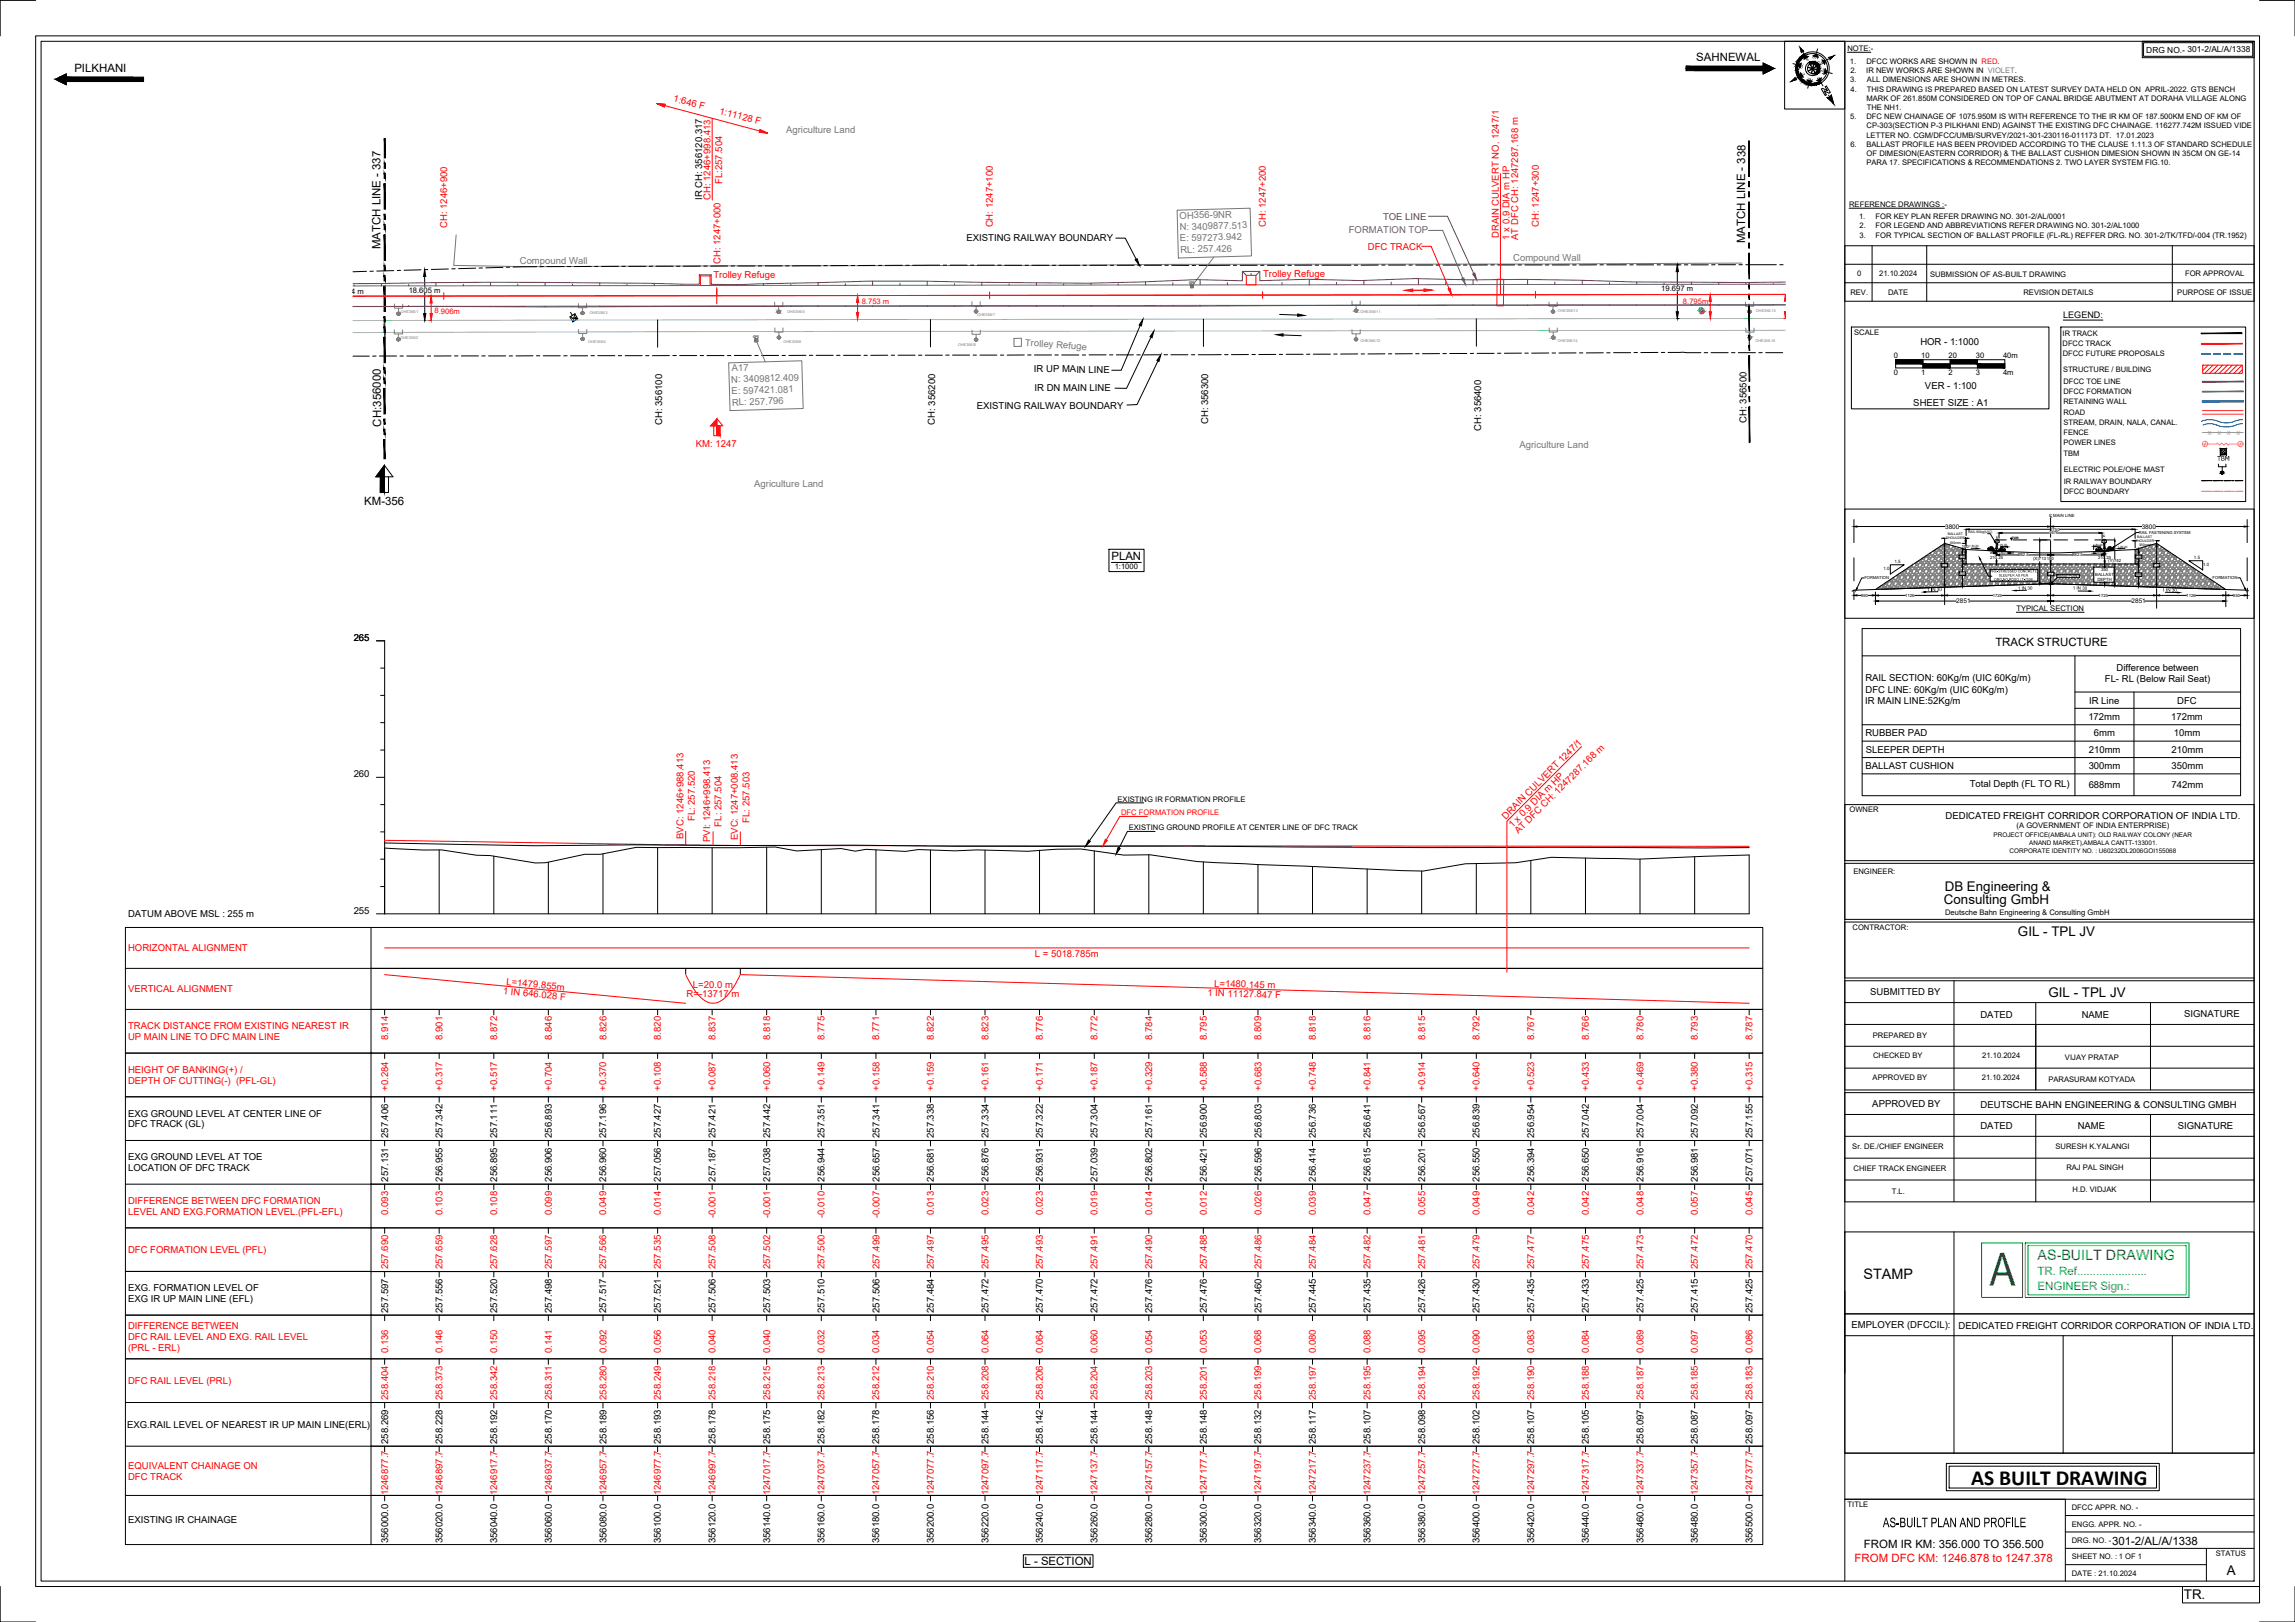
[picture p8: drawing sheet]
<svg xmlns="http://www.w3.org/2000/svg" width="841mm" height="594mm" viewBox="0 0 841 594" stroke-linecap="round" stroke-linejoin="round" font-family="sans-serif">
<defs><g id="words">
<text font-size="18.7" fill="#00b800" x="729.1" y="470.9">A</text>
<text font-size="7.9" x="722.4" y="543.7">AS BUILT DRAWING</text>
<text font-size="5.5" x="690" y="559.4">AS-BUILT PLAN AND PROFILE</text>
<text font-size="5.3" x="682.9" y="468.4">STAMP</text>
<text font-size="5.2" fill="#00b800" x="746.7" y="461.6">AS-BUILT DRAWING</text>
<g font-size="4.9">
<text x="712.7" y="326.4">DB Engineering &amp;</text>
<text x="712.4" y="331.2">Consulting GmbH</text>
<text x="739.5" y="342.8">GIL - TPL JV</text>
<text x="750.7" y="365.1">GIL - TPL JV</text>
<text x="816" y="576.8">A</text>
<text x="800.3" y="585.7">TR.</text>
</g>
<g font-size="4.2">
<text x="621.6" y="22.4">SAHNEWAL</text>
<text x="27.2" y="26.3">PILKHANI</text>
<text x="639.6" y="89" transform="rotate(-90 639.6 89)">MATCH LINE - 338</text>
<text x="139.4" y="91.3" transform="rotate(-90 139.4 91.3)">MATCH LINE - 337</text>
<text x="139.6" y="156.2" transform="rotate(-90 139.6 156.2)">CH:356000</text>
<text x="133.5" y="184.9">KM-356</text>
<text x="407.3" y="205.1">PLAN</text>
<text x="731.2" y="236.7">TRACK STRUCTURE</text>
<text x="683" y="567.2">FROM IR KM: 356.000 TO 356.500</text>
<text x="774" y="565.8">301-2/AL/A/1338</text>
<text x="375.4" y="573.2">L - SECTION</text>
</g>
<g font-size="4.2" fill="#00b800">
<text x="746.7" y="467">TR. Ref......................</text>
<text x="746.7" y="472.4">ENGINEER Sign.:</text>
</g>
<text font-size="4.2" fill="#f00" x="679.6" y="572.2">FROM DFC KM: 1246.878 to 1247.378</text>
<g font-size="3.5" fill="#f00">
<text x="246.6" y="37.1" transform="rotate(15 246.6 37.1)">1:646 F</text>
<text x="263.4" y="41.6" transform="rotate(15 263.4 41.6)">1:11128 F</text>
<text x="264.6" y="67.4" transform="rotate(-90 264.6 67.4)">FL:257.504</text>
<text x="260.4" y="73.2" transform="rotate(-90 260.4 73.2)">CH: 1246+998.413</text>
<text x="163.9" y="83.5" transform="rotate(-90 163.9 83.5)">CH: 1246+900</text>
<text x="363.9" y="83.3" transform="rotate(-90 363.9 83.3)">CH: 1247+100</text>
<text x="463.9" y="83.2" transform="rotate(-90 463.9 83.2)">CH: 1247+200</text>
<text x="563.9" y="83" transform="rotate(-90 563.9 83)">CH: 1247+300</text>
<text x="549.3" y="87.3" transform="rotate(-90 549.3 87.3)">DRAIN CULVERT NO. 1247/1</text>
<text x="553.2" y="87.8" transform="rotate(-90 553.2 87.8)">1 x 0.9 DIA m HP</text>
<text x="556.3" y="87.9" transform="rotate(-90 556.3 87.9)">AT DFC CH: 1247287.168 m</text>
<text x="501.3" y="91.5">DFC TRACK</text>
<text x="261.4" y="101.8">Trolley Refuge</text>
<text x="264.1" y="96.7" transform="rotate(-90 264.1 96.7)">CH: 1247+000</text>
<text x="462.9" y="101.3">Trolley Refuge</text>
<text x="255" y="163.6">KM: 1247</text>
<text x="254.6" y="300.8" transform="rotate(-90 254.6 300.8)">FL: 257.520</text>
<text x="264.4" y="302.7" transform="rotate(-90 264.4 302.7)">FL: 257.504</text>
<text x="274.6" y="301.3" transform="rotate(-90 274.6 301.3)">FL: 257.503</text>
<text x="551.8" y="300.2" transform="rotate(-45 551.8 300.2)">DRAIN CULVERT 1247/1</text>
<text x="554.2" y="303.3" transform="rotate(-45 554.2 303.3)">1 x 0.9 DIA m HP</text>
<text x="556.4" y="305.6" transform="rotate(-45 556.4 305.6)">AT DFC CH: 1247287.168 m</text>
<text x="250.4" y="307.3" transform="rotate(-90 250.4 307.3)">BVC: 1246+988.413</text>
<text x="260.3" y="308.4" transform="rotate(-90 260.3 308.4)">PVI: 1246+998.413</text>
<text x="270.4" y="307.7" transform="rotate(-90 270.4 307.7)">EVC: 1247+008.413</text>
<text x="46.9" y="348.5">HORIZONTAL ALIGNMENT</text>
<text x="379.3" y="350.4">L = 5018.785m</text>
<text x="46.9" y="363.4">VERTICAL ALIGNMENT</text>
<text x="184.2" y="364.1" transform="rotate(5 184.2 364.1)">1 IN 646.028 F</text>
<text x="185.5" y="360.7" transform="rotate(5 185.5 360.7)">L=1479.855m</text>
<text x="251.6" y="365.2">R=-13717 m</text>
<text x="253.9" y="361.7">L=20.0 m</text>
<text x="442.5" y="364.8" transform="rotate(2 442.5 364.8)">1 IN 11127.847 F</text>
<text x="445" y="361.4" transform="rotate(2 445 361.4)">L=1480.145 m</text>
<text x="46.9" y="377">TRACK DISTANCE FROM EXISTING NEAREST IR</text>
<text x="46.9" y="380.9">UP MAIN LINE TO DFC MAIN LINE</text>
<text x="142.2" y="380.9" transform="rotate(-90 142.2 380.9)">8.914</text>
<text x="162.2" y="380.9" transform="rotate(-90 162.2 380.9)">8.901</text>
<text x="182.2" y="380.9" transform="rotate(-90 182.2 380.9)">8.872</text>
<text x="202.2" y="380.9" transform="rotate(-90 202.2 380.9)">8.846</text>
<text x="222.2" y="380.9" transform="rotate(-90 222.2 380.9)">8.826</text>
<text x="242.2" y="380.9" transform="rotate(-90 242.2 380.9)">8.820</text>
<text x="262.2" y="380.9" transform="rotate(-90 262.2 380.9)">8.837</text>
<text x="282.2" y="380.9" transform="rotate(-90 282.2 380.9)">8.818</text>
<text x="302.2" y="380.9" transform="rotate(-90 302.2 380.9)">8.775</text>
<text x="322.2" y="380.9" transform="rotate(-90 322.2 380.9)">8.771</text>
<text x="342.2" y="380.9" transform="rotate(-90 342.2 380.9)">8.822</text>
<text x="362.2" y="380.9" transform="rotate(-90 362.2 380.9)">8.823</text>
<text x="382.2" y="380.9" transform="rotate(-90 382.2 380.9)">8.776</text>
<text x="402.2" y="380.9" transform="rotate(-90 402.2 380.9)">8.772</text>
<text x="422.2" y="380.9" transform="rotate(-90 422.2 380.9)">8.784</text>
<text x="442.2" y="380.9" transform="rotate(-90 442.2 380.9)">8.795</text>
<text x="462.2" y="380.9" transform="rotate(-90 462.2 380.9)">8.809</text>
<text x="482.2" y="380.9" transform="rotate(-90 482.2 380.9)">8.818</text>
<text x="502.2" y="380.9" transform="rotate(-90 502.2 380.9)">8.816</text>
<text x="522.3" y="380.9" transform="rotate(-90 522.3 380.9)">8.815</text>
<text x="542.2" y="380.9" transform="rotate(-90 542.2 380.9)">8.792</text>
<text x="562.3" y="380.9" transform="rotate(-90 562.3 380.9)">8.767</text>
<text x="582.2" y="380.9" transform="rotate(-90 582.2 380.9)">8.766</text>
<text x="602.3" y="380.9" transform="rotate(-90 602.3 380.9)">8.780</text>
<text x="622.2" y="380.9" transform="rotate(-90 622.2 380.9)">8.793</text>
<text x="642.3" y="380.9" transform="rotate(-90 642.3 380.9)">8.787</text>
<text x="46.9" y="393">HEIGHT OF BANKING(+) /</text>
<text x="46.9" y="396.9">DEPTH OF CUTTING(-) (PFL-GL)</text>
<text x="142.2" y="399.5" transform="rotate(-90 142.2 399.5)">+0.284</text>
<text x="162.2" y="399.5" transform="rotate(-90 162.2 399.5)">+0.317</text>
<text x="182.2" y="399.5" transform="rotate(-90 182.2 399.5)">+0.517</text>
<text x="202.2" y="399.5" transform="rotate(-90 202.2 399.5)">+0.704</text>
<text x="222.2" y="399.5" transform="rotate(-90 222.2 399.5)">+0.370</text>
<text x="242.2" y="399.5" transform="rotate(-90 242.2 399.5)">+0.108</text>
<text x="262.2" y="399.5" transform="rotate(-90 262.2 399.5)">+0.087</text>
<text x="282.2" y="399.5" transform="rotate(-90 282.2 399.5)">+0.060</text>
<text x="302.2" y="399.5" transform="rotate(-90 302.2 399.5)">+0.149</text>
<text x="322.3" y="399.5" transform="rotate(-90 322.3 399.5)">+0.158</text>
<text x="342.3" y="399.5" transform="rotate(-90 342.3 399.5)">+0.159</text>
<text x="362.2" y="399.5" transform="rotate(-90 362.2 399.5)">+0.161</text>
<text x="382.2" y="399.5" transform="rotate(-90 382.2 399.5)">+0.171</text>
<text x="402.2" y="399.5" transform="rotate(-90 402.2 399.5)">+0.187</text>
<text x="422.3" y="399.5" transform="rotate(-90 422.3 399.5)">+0.329</text>
<text x="442.2" y="399.5" transform="rotate(-90 442.2 399.5)">+0.588</text>
<text x="462.3" y="399.5" transform="rotate(-90 462.3 399.5)">+0.683</text>
<text x="482.2" y="399.5" transform="rotate(-90 482.2 399.5)">+0.748</text>
<text x="502.2" y="399.5" transform="rotate(-90 502.2 399.5)">+0.841</text>
<text x="522.3" y="399.5" transform="rotate(-90 522.3 399.5)">+0.914</text>
<text x="542.2" y="399.5" transform="rotate(-90 542.2 399.5)">+0.640</text>
<text x="562.3" y="399.5" transform="rotate(-90 562.3 399.5)">+0.523</text>
<text x="582.2" y="399.5" transform="rotate(-90 582.2 399.5)">+0.433</text>
<text x="602.3" y="399.5" transform="rotate(-90 602.3 399.5)">+0.469</text>
<text x="622.2" y="399.5" transform="rotate(-90 622.2 399.5)">+0.380</text>
<text x="642.3" y="399.5" transform="rotate(-90 642.3 399.5)">+0.315</text>
<text x="46.9" y="441">DIFFERENCE BETWEEN DFC FORMATION</text>
<text x="46.9" y="444.9">LEVEL AND EXG.FORMATION LEVEL.(PFL-EFL)</text>
<text x="142.2" y="444.9" transform="rotate(-90 142.2 444.9)">0.093</text>
<text x="162.2" y="444.9" transform="rotate(-90 162.2 444.9)">0.103</text>
<text x="182.2" y="444.9" transform="rotate(-90 182.2 444.9)">0.108</text>
<text x="202.2" y="444.9" transform="rotate(-90 202.2 444.9)">0.099</text>
<text x="222.2" y="444.9" transform="rotate(-90 222.2 444.9)">0.049</text>
<text x="242.2" y="444.9" transform="rotate(-90 242.2 444.9)">0.014</text>
<text x="262.2" y="446.1" transform="rotate(-90 262.2 446.1)">-0.001</text>
<text x="282.2" y="446.1" transform="rotate(-90 282.2 446.1)">-0.001</text>
<text x="302.2" y="446.1" transform="rotate(-90 302.2 446.1)">-0.010</text>
<text x="322.3" y="446.1" transform="rotate(-90 322.3 446.1)">-0.007</text>
<text x="342.3" y="444.9" transform="rotate(-90 342.3 444.9)">0.013</text>
<text x="362.2" y="444.9" transform="rotate(-90 362.2 444.9)">0.023</text>
<text x="382.2" y="444.9" transform="rotate(-90 382.2 444.9)">0.023</text>
<text x="402.2" y="444.9" transform="rotate(-90 402.2 444.9)">0.019</text>
<text x="422.3" y="444.9" transform="rotate(-90 422.3 444.9)">0.014</text>
<text x="442.2" y="444.9" transform="rotate(-90 442.2 444.9)">0.012</text>
<text x="462.3" y="444.9" transform="rotate(-90 462.3 444.9)">0.026</text>
<text x="482.2" y="444.9" transform="rotate(-90 482.2 444.9)">0.039</text>
<text x="502.2" y="444.9" transform="rotate(-90 502.2 444.9)">0.047</text>
<text x="522.3" y="444.9" transform="rotate(-90 522.3 444.9)">0.055</text>
<text x="542.2" y="444.9" transform="rotate(-90 542.2 444.9)">0.049</text>
<text x="562.3" y="444.9" transform="rotate(-90 562.3 444.9)">0.042</text>
<text x="582.2" y="444.9" transform="rotate(-90 582.2 444.9)">0.042</text>
<text x="602.3" y="444.9" transform="rotate(-90 602.3 444.9)">0.048</text>
<text x="622.2" y="444.9" transform="rotate(-90 622.2 444.9)">0.057</text>
<text x="642.3" y="444.9" transform="rotate(-90 642.3 444.9)">0.045</text>
<text x="46.9" y="458.9">DFC FORMATION LEVEL (PFL)</text>
<text x="142.2" y="464.8" transform="rotate(-90 142.2 464.8)">257.690</text>
<text x="162.2" y="464.8" transform="rotate(-90 162.2 464.8)">257.659</text>
<text x="182.2" y="464.8" transform="rotate(-90 182.2 464.8)">257.628</text>
<text x="202.2" y="464.8" transform="rotate(-90 202.2 464.8)">257.597</text>
<text x="222.2" y="464.8" transform="rotate(-90 222.2 464.8)">257.566</text>
<text x="242.2" y="464.8" transform="rotate(-90 242.2 464.8)">257.535</text>
<text x="262.2" y="464.8" transform="rotate(-90 262.2 464.8)">257.508</text>
<text x="282.2" y="464.8" transform="rotate(-90 282.2 464.8)">257.502</text>
<text x="302.2" y="464.8" transform="rotate(-90 302.2 464.8)">257.500</text>
<text x="322.3" y="464.8" transform="rotate(-90 322.3 464.8)">257.499</text>
<text x="342.3" y="464.8" transform="rotate(-90 342.3 464.8)">257.497</text>
<text x="362.2" y="464.8" transform="rotate(-90 362.2 464.8)">257.495</text>
<text x="382.2" y="464.8" transform="rotate(-90 382.2 464.8)">257.493</text>
<text x="402.2" y="464.8" transform="rotate(-90 402.2 464.8)">257.491</text>
<text x="422.3" y="464.8" transform="rotate(-90 422.3 464.8)">257.490</text>
<text x="442.2" y="464.8" transform="rotate(-90 442.2 464.8)">257.488</text>
<text x="462.3" y="464.8" transform="rotate(-90 462.3 464.8)">257.486</text>
<text x="482.2" y="464.8" transform="rotate(-90 482.2 464.8)">257.484</text>
<text x="502.2" y="464.8" transform="rotate(-90 502.2 464.8)">257.482</text>
<text x="522.3" y="464.8" transform="rotate(-90 522.3 464.8)">257.481</text>
<text x="542.2" y="464.8" transform="rotate(-90 542.2 464.8)">257.479</text>
<text x="562.3" y="464.8" transform="rotate(-90 562.3 464.8)">257.477</text>
<text x="582.2" y="464.8" transform="rotate(-90 582.2 464.8)">257.475</text>
<text x="602.3" y="464.8" transform="rotate(-90 602.3 464.8)">257.473</text>
<text x="622.2" y="464.8" transform="rotate(-90 622.2 464.8)">257.472</text>
<text x="642.3" y="464.8" transform="rotate(-90 642.3 464.8)">257.470</text>
<text x="46.9" y="486.9">DIFFERENCE BETWEEN</text>
<text x="46.9" y="491">DFC RAIL LEVEL AND EXG. RAIL LEVEL</text>
<text x="46.9" y="494.9">(PRL - ERL)</text>
<text x="142.2" y="495.7" transform="rotate(-90 142.2 495.7)">0.136</text>
<text x="162.2" y="495.7" transform="rotate(-90 162.2 495.7)">0.146</text>
<text x="182.2" y="495.7" transform="rotate(-90 182.2 495.7)">0.150</text>
<text x="202.2" y="495.7" transform="rotate(-90 202.2 495.7)">0.141</text>
<text x="222.2" y="495.7" transform="rotate(-90 222.2 495.7)">0.092</text>
<text x="242.2" y="495.7" transform="rotate(-90 242.2 495.7)">0.056</text>
<text x="262.2" y="495.7" transform="rotate(-90 262.2 495.7)">0.040</text>
<text x="282.2" y="495.7" transform="rotate(-90 282.2 495.7)">0.040</text>
<text x="302.2" y="495.7" transform="rotate(-90 302.2 495.7)">0.032</text>
<text x="322.2" y="495.7" transform="rotate(-90 322.2 495.7)">0.034</text>
<text x="342.2" y="495.7" transform="rotate(-90 342.2 495.7)">0.054</text>
<text x="362.2" y="495.7" transform="rotate(-90 362.2 495.7)">0.064</text>
<text x="382.2" y="495.7" transform="rotate(-90 382.2 495.7)">0.064</text>
<text x="402.2" y="495.7" transform="rotate(-90 402.2 495.7)">0.060</text>
<text x="422.2" y="495.7" transform="rotate(-90 422.2 495.7)">0.054</text>
<text x="442.2" y="495.7" transform="rotate(-90 442.2 495.7)">0.053</text>
<text x="462.2" y="495.7" transform="rotate(-90 462.2 495.7)">0.068</text>
<text x="482.2" y="495.7" transform="rotate(-90 482.2 495.7)">0.080</text>
<text x="502.2" y="495.7" transform="rotate(-90 502.2 495.7)">0.088</text>
<text x="522.3" y="495.7" transform="rotate(-90 522.3 495.7)">0.095</text>
<text x="542.2" y="495.7" transform="rotate(-90 542.2 495.7)">0.090</text>
<text x="562.3" y="495.7" transform="rotate(-90 562.3 495.7)">0.083</text>
<text x="582.2" y="495.7" transform="rotate(-90 582.2 495.7)">0.084</text>
<text x="602.3" y="495.7" transform="rotate(-90 602.3 495.7)">0.089</text>
<text x="622.2" y="495.7" transform="rotate(-90 622.2 495.7)">0.097</text>
<text x="642.3" y="495.7" transform="rotate(-90 642.3 495.7)">0.086</text>
<text x="46.9" y="507">DFC RAIL LEVEL (PRL)</text>
<text x="142.2" y="512.7" transform="rotate(-90 142.2 512.7)">258.404</text>
<text x="162.2" y="512.7" transform="rotate(-90 162.2 512.7)">258.373</text>
<text x="182.2" y="512.7" transform="rotate(-90 182.2 512.7)">258.342</text>
<text x="202.2" y="512.7" transform="rotate(-90 202.2 512.7)">258.311</text>
<text x="222.2" y="512.7" transform="rotate(-90 222.2 512.7)">258.280</text>
<text x="242.2" y="512.7" transform="rotate(-90 242.2 512.7)">258.249</text>
<text x="262.2" y="512.7" transform="rotate(-90 262.2 512.7)">258.218</text>
<text x="282.2" y="512.7" transform="rotate(-90 282.2 512.7)">258.215</text>
<text x="302.2" y="512.7" transform="rotate(-90 302.2 512.7)">258.213</text>
<text x="322.2" y="512.7" transform="rotate(-90 322.2 512.7)">258.212</text>
<text x="342.2" y="512.7" transform="rotate(-90 342.2 512.7)">258.210</text>
<text x="362.2" y="512.7" transform="rotate(-90 362.2 512.7)">258.208</text>
<text x="382.2" y="512.7" transform="rotate(-90 382.2 512.7)">258.206</text>
<text x="402.2" y="512.7" transform="rotate(-90 402.2 512.7)">258.204</text>
<text x="422.2" y="512.7" transform="rotate(-90 422.2 512.7)">258.203</text>
<text x="442.2" y="512.7" transform="rotate(-90 442.2 512.7)">258.201</text>
<text x="462.2" y="512.7" transform="rotate(-90 462.2 512.7)">258.199</text>
<text x="482.2" y="512.7" transform="rotate(-90 482.2 512.7)">258.197</text>
<text x="502.2" y="512.7" transform="rotate(-90 502.2 512.7)">258.195</text>
<text x="522.3" y="512.7" transform="rotate(-90 522.3 512.7)">258.194</text>
<text x="542.2" y="512.7" transform="rotate(-90 542.2 512.7)">258.192</text>
<text x="562.3" y="512.7" transform="rotate(-90 562.3 512.7)">258.190</text>
<text x="582.2" y="512.7" transform="rotate(-90 582.2 512.7)">258.188</text>
<text x="602.3" y="512.7" transform="rotate(-90 602.3 512.7)">258.187</text>
<text x="622.2" y="512.7" transform="rotate(-90 622.2 512.7)">258.185</text>
<text x="642.3" y="512.7" transform="rotate(-90 642.3 512.7)">258.183</text>
<text x="46.9" y="537.9">EQUIVALENT CHAINAGE ON</text>
<text x="46.9" y="542">DFC TRACK</text>
<text x="142.2" y="547.7" transform="rotate(-90 142.2 547.7)">1246877.7</text>
<text x="162.2" y="547.7" transform="rotate(-90 162.2 547.7)">1246897.7</text>
<text x="182.2" y="547.7" transform="rotate(-90 182.2 547.7)">1246917.7</text>
<text x="202.2" y="547.7" transform="rotate(-90 202.2 547.7)">1246937.7</text>
<text x="222.2" y="547.7" transform="rotate(-90 222.2 547.7)">1246957.7</text>
<text x="242.2" y="547.7" transform="rotate(-90 242.2 547.7)">1246977.7</text>
<text x="262.2" y="547.7" transform="rotate(-90 262.2 547.7)">1246997.7</text>
<text x="282.2" y="547.7" transform="rotate(-90 282.2 547.7)">1247017.7</text>
<text x="302.2" y="547.7" transform="rotate(-90 302.2 547.7)">1247037.7</text>
<text x="322.2" y="547.7" transform="rotate(-90 322.2 547.7)">1247057.7</text>
<text x="342.2" y="547.7" transform="rotate(-90 342.2 547.7)">1247077.7</text>
<text x="362.2" y="547.7" transform="rotate(-90 362.2 547.7)">1247097.7</text>
<text x="382.2" y="547.7" transform="rotate(-90 382.2 547.7)">1247117.7</text>
<text x="402.2" y="547.7" transform="rotate(-90 402.2 547.7)">1247137.7</text>
<text x="422.2" y="547.7" transform="rotate(-90 422.2 547.7)">1247157.7</text>
<text x="442.2" y="547.7" transform="rotate(-90 442.2 547.7)">1247177.7</text>
<text x="462.2" y="547.7" transform="rotate(-90 462.2 547.7)">1247197.7</text>
<text x="482.2" y="547.7" transform="rotate(-90 482.2 547.7)">1247217.7</text>
<text x="502.2" y="547.7" transform="rotate(-90 502.2 547.7)">1247237.7</text>
<text x="522.3" y="547.7" transform="rotate(-90 522.3 547.7)">1247257.7</text>
<text x="542.2" y="547.7" transform="rotate(-90 542.2 547.7)">1247277.7</text>
<text x="562.3" y="547.7" transform="rotate(-90 562.3 547.7)">1247297.7</text>
<text x="582.2" y="547.7" transform="rotate(-90 582.2 547.7)">1247317.7</text>
<text x="602.3" y="547.7" transform="rotate(-90 602.3 547.7)">1247337.7</text>
<text x="622.2" y="547.7" transform="rotate(-90 622.2 547.7)">1247357.7</text>
<text x="642.3" y="547.7" transform="rotate(-90 642.3 547.7)">1247377.7</text>
</g>
<g font-size="3.5" fill="#767676">
<text x="288.1" y="48.8">Agriculture Land</text>
<text x="432.3" y="80.1" transform="rotate(-2 432.3 80.1)">OH356-9NR</text>
<text x="432.3" y="84.3" transform="rotate(-2 432.3 84.3)">N: 3409877.513</text>
<text x="432.4" y="88.4" transform="rotate(-2 432.4 88.4)">E: 597273.942</text>
<text x="432.5" y="92.6" transform="rotate(-2 432.5 92.6)">RL: 257.426</text>
<text x="554.5" y="95.6">Compound Wall</text>
<text x="190.5" y="96.9" transform="rotate(-1 190.5 96.9)">Compound Wall</text>
<text x="375.6" y="126.5" transform="rotate(4 375.6 126.5)">Trolley Refuge</text>
<text x="268.2" y="135.9" transform="rotate(-2 268.2 135.9)">A17</text>
<text x="268" y="140.1" transform="rotate(-2 268 140.1)">N: 3409812.409</text>
<text x="268.1" y="144.3" transform="rotate(-2 268.1 144.3)">E: 597421.081</text>
<text x="268.3" y="148.5" transform="rotate(-2 268.3 148.5)">RL: 257.796</text>
<text x="556.8" y="164">Agriculture Land</text>
<text x="276.4" y="178.3">Agriculture Land</text>
</g>
<g font-size="3.5">
<text x="257.3" y="73.3" transform="rotate(-90 257.3 73.3)">IR CH: 356120.317</text>
<text x="354.2" y="88.4">EXISTING RAILWAY BOUNDARY</text>
<text x="703.7" y="126.4">HOR - 1:1000</text>
<text x="378.9" y="136.4">IR UP MAIN LINE</text>
<text x="379.1" y="143.2">IR DN MAIN LINE</text>
<text x="705.4" y="142.5">VER - 1:100</text>
<text x="358" y="149.9">EXISTING RAILWAY BOUNDARY</text>
<text x="701.2" y="148.6">SHEET SIZE : A1</text>
<text x="242.7" y="155.6" transform="rotate(-90 242.7 155.6)">CH: 356100</text>
<text x="342.6" y="155.5" transform="rotate(-90 342.6 155.5)">CH: 356200</text>
<text x="442.7" y="155.4" transform="rotate(-90 442.7 155.4)">CH: 356300</text>
<text x="640.1" y="154.8" transform="rotate(-90 640.1 154.8)">CH: 356500</text>
<text x="542.8" y="157.8" transform="rotate(-90 542.8 157.8)">CH: 356400</text>
<text x="129.6" y="234.7">265</text>
<text x="775.7" y="245.6">Difference between</text>
<text x="683.6" y="249.5">RAIL SECTION: 60Kg/m (UIC 60Kg/m)</text>
<text x="771.3" y="249.8">FL- RL (Below Rail Seat)</text>
<text x="683.5" y="258">IR MAIN LINE:52Kg/m</text>
<text x="683.6" y="253.7">DFC LINE: 60Kg/m (UIC 60Kg/m)</text>
<text x="765.6" y="257.7">IR Line</text>
<text x="797.9" y="257.7">DFC</text>
<text x="765.3" y="263.7">172mm</text>
<text x="795.6" y="263.7">172mm</text>
<text x="683.6" y="269.7">RUBBER PAD</text>
<text x="767.4" y="269.7">6mm</text>
<text x="796.6" y="269.7">10mm</text>
<text x="683.7" y="275.7">SLEEPER DEPTH</text>
<text x="765.5" y="275.7">210mm</text>
<text x="795.8" y="275.7">210mm</text>
<text x="683.6" y="281.7">BALLAST CUSHION</text>
<text x="765.4" y="281.7">300mm</text>
<text x="795.8" y="281.7">350mm</text>
<text x="129.6" y="284.7">260</text>
<text x="721.8" y="288.3">Total Depth (FL TO RL)</text>
<text x="765.4" y="288.7">688mm</text>
<text x="795.8" y="288.7">742mm</text>
<text x="713" y="299.8">DEDICATED FREIGHT CORRIDOR CORPORATION OF INDIA LTD.</text>
<text x="46.9" y="335.9">DATUM ABOVE MSL : 255 m</text>
<text x="129.6" y="334.7">255</text>
<text x="685.3" y="364.4">SUBMITTED BY</text>
<text x="725.7" y="372.7">DATED</text>
<text x="762.9" y="372.7">NAME</text>
<text x="800.4" y="372.6">SIGNATURE</text>
<text x="686.1" y="405.4">APPROVED BY</text>
<text x="725.8" y="405.7">DEUTSCHE BAHN ENGINEERING &amp; CONSULTING GMBH</text>
<text x="46.9" y="409">EXG GROUND LEVEL AT CENTER LINE OF</text>
<text x="46.9" y="412.9">DFC TRACK (GL)</text>
<text x="725.7" y="413.7">DATED</text>
<text x="761.4" y="413.7">NAME</text>
<text x="798.1" y="413.6">SIGNATURE</text>
<text x="142.2" y="416.8" transform="rotate(-90 142.2 416.8)">257.406</text>
<text x="162.2" y="416.8" transform="rotate(-90 162.2 416.8)">257.342</text>
<text x="182.2" y="416.8" transform="rotate(-90 182.2 416.8)">257.111</text>
<text x="202.2" y="416.8" transform="rotate(-90 202.2 416.8)">256.893</text>
<text x="222.2" y="416.8" transform="rotate(-90 222.2 416.8)">257.196</text>
<text x="242.2" y="416.8" transform="rotate(-90 242.2 416.8)">257.427</text>
<text x="262.2" y="416.8" transform="rotate(-90 262.2 416.8)">257.421</text>
<text x="282.2" y="416.8" transform="rotate(-90 282.2 416.8)">257.442</text>
<text x="302.2" y="416.8" transform="rotate(-90 302.2 416.8)">257.351</text>
<text x="322.3" y="416.8" transform="rotate(-90 322.3 416.8)">257.341</text>
<text x="342.3" y="416.8" transform="rotate(-90 342.3 416.8)">257.338</text>
<text x="362.2" y="416.8" transform="rotate(-90 362.2 416.8)">257.334</text>
<text x="382.2" y="416.8" transform="rotate(-90 382.2 416.8)">257.322</text>
<text x="402.2" y="416.8" transform="rotate(-90 402.2 416.8)">257.304</text>
<text x="422.3" y="416.8" transform="rotate(-90 422.3 416.8)">257.161</text>
<text x="442.2" y="416.8" transform="rotate(-90 442.2 416.8)">256.900</text>
<text x="462.3" y="416.8" transform="rotate(-90 462.3 416.8)">256.803</text>
<text x="482.2" y="416.8" transform="rotate(-90 482.2 416.8)">256.736</text>
<text x="502.2" y="416.8" transform="rotate(-90 502.2 416.8)">256.641</text>
<text x="522.3" y="416.8" transform="rotate(-90 522.3 416.8)">256.567</text>
<text x="542.2" y="416.8" transform="rotate(-90 542.2 416.8)">256.839</text>
<text x="562.3" y="416.8" transform="rotate(-90 562.3 416.8)">256.954</text>
<text x="582.2" y="416.8" transform="rotate(-90 582.2 416.8)">257.042</text>
<text x="602.3" y="416.8" transform="rotate(-90 602.3 416.8)">257.004</text>
<text x="622.2" y="416.8" transform="rotate(-90 622.2 416.8)">257.092</text>
<text x="642.3" y="416.8" transform="rotate(-90 642.3 416.8)">257.155</text>
<text x="46.9" y="425">EXG GROUND LEVEL AT TOE</text>
<text x="46.9" y="428.9">LOCATION OF DFC TRACK</text>
<text x="142.2" y="432.8" transform="rotate(-90 142.2 432.8)">257.131</text>
<text x="162.2" y="432.8" transform="rotate(-90 162.2 432.8)">256.955</text>
<text x="182.2" y="432.8" transform="rotate(-90 182.2 432.8)">256.895</text>
<text x="202.2" y="432.8" transform="rotate(-90 202.2 432.8)">256.906</text>
<text x="222.2" y="432.8" transform="rotate(-90 222.2 432.8)">256.960</text>
<text x="242.2" y="432.8" transform="rotate(-90 242.2 432.8)">257.056</text>
<text x="262.2" y="432.8" transform="rotate(-90 262.2 432.8)">257.187</text>
<text x="282.2" y="432.8" transform="rotate(-90 282.2 432.8)">257.038</text>
<text x="302.2" y="432.8" transform="rotate(-90 302.2 432.8)">256.944</text>
<text x="322.3" y="432.8" transform="rotate(-90 322.3 432.8)">256.657</text>
<text x="342.3" y="432.8" transform="rotate(-90 342.3 432.8)">256.681</text>
<text x="362.2" y="432.8" transform="rotate(-90 362.2 432.8)">256.876</text>
<text x="382.2" y="432.8" transform="rotate(-90 382.2 432.8)">256.931</text>
<text x="402.2" y="432.8" transform="rotate(-90 402.2 432.8)">257.039</text>
<text x="422.3" y="432.8" transform="rotate(-90 422.3 432.8)">256.802</text>
<text x="442.2" y="432.8" transform="rotate(-90 442.2 432.8)">256.421</text>
<text x="462.3" y="432.8" transform="rotate(-90 462.3 432.8)">256.596</text>
<text x="482.2" y="432.8" transform="rotate(-90 482.2 432.8)">256.414</text>
<text x="502.2" y="432.8" transform="rotate(-90 502.2 432.8)">256.615</text>
<text x="522.3" y="432.8" transform="rotate(-90 522.3 432.8)">256.201</text>
<text x="542.2" y="432.8" transform="rotate(-90 542.2 432.8)">256.550</text>
<text x="562.3" y="432.8" transform="rotate(-90 562.3 432.8)">256.394</text>
<text x="582.2" y="432.8" transform="rotate(-90 582.2 432.8)">256.650</text>
<text x="602.3" y="432.8" transform="rotate(-90 602.3 432.8)">256.916</text>
<text x="622.2" y="432.8" transform="rotate(-90 622.2 432.8)">256.981</text>
<text x="642.3" y="432.8" transform="rotate(-90 642.3 432.8)">257.071</text>
<text x="46.9" y="473">EXG. FORMATION LEVEL OF</text>
<text x="46.9" y="476.9">EXG IR UP MAIN LINE (EFL)</text>
<text x="142.2" y="480.8" transform="rotate(-90 142.2 480.8)">257.597</text>
<text x="162.2" y="480.8" transform="rotate(-90 162.2 480.8)">257.556</text>
<text x="182.2" y="480.8" transform="rotate(-90 182.2 480.8)">257.520</text>
<text x="202.2" y="480.8" transform="rotate(-90 202.2 480.8)">257.498</text>
<text x="222.2" y="480.8" transform="rotate(-90 222.2 480.8)">257.517</text>
<text x="242.2" y="480.8" transform="rotate(-90 242.2 480.8)">257.521</text>
<text x="262.2" y="480.8" transform="rotate(-90 262.2 480.8)">257.506</text>
<text x="282.2" y="480.8" transform="rotate(-90 282.2 480.8)">257.503</text>
<text x="302.2" y="480.8" transform="rotate(-90 302.2 480.8)">257.510</text>
<text x="322.3" y="480.8" transform="rotate(-90 322.3 480.8)">257.506</text>
<text x="342.3" y="480.8" transform="rotate(-90 342.3 480.8)">257.484</text>
<text x="362.2" y="480.8" transform="rotate(-90 362.2 480.8)">257.472</text>
<text x="382.2" y="480.8" transform="rotate(-90 382.2 480.8)">257.470</text>
<text x="402.2" y="480.8" transform="rotate(-90 402.2 480.8)">257.472</text>
<text x="422.3" y="480.8" transform="rotate(-90 422.3 480.8)">257.476</text>
<text x="442.2" y="480.8" transform="rotate(-90 442.2 480.8)">257.476</text>
<text x="462.3" y="480.8" transform="rotate(-90 462.3 480.8)">257.460</text>
<text x="482.2" y="480.8" transform="rotate(-90 482.2 480.8)">257.445</text>
<text x="502.2" y="480.8" transform="rotate(-90 502.2 480.8)">257.435</text>
<text x="522.3" y="480.8" transform="rotate(-90 522.3 480.8)">257.426</text>
<text x="542.2" y="480.8" transform="rotate(-90 542.2 480.8)">257.430</text>
<text x="562.3" y="480.8" transform="rotate(-90 562.3 480.8)">257.435</text>
<text x="582.2" y="480.8" transform="rotate(-90 582.2 480.8)">257.433</text>
<text x="602.3" y="480.8" transform="rotate(-90 602.3 480.8)">257.425</text>
<text x="622.2" y="480.8" transform="rotate(-90 622.2 480.8)">257.415</text>
<text x="642.3" y="480.8" transform="rotate(-90 642.3 480.8)">257.425</text>
<text x="678.5" y="486.3">EMPLOYER (DFCCIL):</text>
<text x="717.7" y="486.6">DEDICATED FREIGHT CORRIDOR CORPORATION OF INDIA LTD.</text>
<text x="46.6" y="523">EXG.RAIL LEVEL OF NEAREST IR UP MAIN LINE(ERL)</text>
<text x="142.2" y="528.8" transform="rotate(-90 142.2 528.8)">258.269</text>
<text x="162.2" y="528.8" transform="rotate(-90 162.2 528.8)">258.228</text>
<text x="182.2" y="528.8" transform="rotate(-90 182.2 528.8)">258.192</text>
<text x="202.2" y="528.8" transform="rotate(-90 202.2 528.8)">258.170</text>
<text x="222.2" y="528.8" transform="rotate(-90 222.2 528.8)">258.189</text>
<text x="242.2" y="528.8" transform="rotate(-90 242.2 528.8)">258.193</text>
<text x="262.2" y="528.8" transform="rotate(-90 262.2 528.8)">258.178</text>
<text x="282.2" y="528.8" transform="rotate(-90 282.2 528.8)">258.175</text>
<text x="302.2" y="528.8" transform="rotate(-90 302.2 528.8)">258.182</text>
<text x="322.2" y="528.8" transform="rotate(-90 322.2 528.8)">258.178</text>
<text x="342.2" y="528.8" transform="rotate(-90 342.2 528.8)">258.156</text>
<text x="362.2" y="528.8" transform="rotate(-90 362.2 528.8)">258.144</text>
<text x="382.2" y="528.8" transform="rotate(-90 382.2 528.8)">258.142</text>
<text x="402.2" y="528.8" transform="rotate(-90 402.2 528.8)">258.144</text>
<text x="422.2" y="528.8" transform="rotate(-90 422.2 528.8)">258.148</text>
<text x="442.2" y="528.8" transform="rotate(-90 442.2 528.8)">258.148</text>
<text x="462.2" y="528.8" transform="rotate(-90 462.2 528.8)">258.132</text>
<text x="482.2" y="528.8" transform="rotate(-90 482.2 528.8)">258.117</text>
<text x="502.2" y="528.8" transform="rotate(-90 502.2 528.8)">258.107</text>
<text x="522.3" y="528.8" transform="rotate(-90 522.3 528.8)">258.098</text>
<text x="542.2" y="528.8" transform="rotate(-90 542.2 528.8)">258.102</text>
<text x="562.3" y="528.8" transform="rotate(-90 562.3 528.8)">258.107</text>
<text x="582.2" y="528.8" transform="rotate(-90 582.2 528.8)">258.105</text>
<text x="602.3" y="528.8" transform="rotate(-90 602.3 528.8)">258.097</text>
<text x="622.2" y="528.8" transform="rotate(-90 622.2 528.8)">258.087</text>
<text x="642.3" y="528.8" transform="rotate(-90 642.3 528.8)">258.097</text>
<text x="46.9" y="558">EXISTING IR CHAINAGE</text>
<text x="142.2" y="565.3" transform="rotate(-90 142.2 565.3)">356000.0</text>
<text x="162.2" y="565.3" transform="rotate(-90 162.2 565.3)">356020.0</text>
<text x="182.2" y="565.3" transform="rotate(-90 182.2 565.3)">356040.0</text>
<text x="202.2" y="565.3" transform="rotate(-90 202.2 565.3)">356060.0</text>
<text x="222.2" y="565.3" transform="rotate(-90 222.2 565.3)">356080.0</text>
<text x="242.2" y="565.3" transform="rotate(-90 242.2 565.3)">356100.0</text>
<text x="262.2" y="565.3" transform="rotate(-90 262.2 565.3)">356120.0</text>
<text x="282.2" y="565.3" transform="rotate(-90 282.2 565.3)">356140.0</text>
<text x="302.2" y="565.3" transform="rotate(-90 302.2 565.3)">356160.0</text>
<text x="322.2" y="565.3" transform="rotate(-90 322.2 565.3)">356180.0</text>
<text x="342.2" y="565.3" transform="rotate(-90 342.2 565.3)">356200.0</text>
<text x="362.2" y="565.3" transform="rotate(-90 362.2 565.3)">356220.0</text>
<text x="382.2" y="565.3" transform="rotate(-90 382.2 565.3)">356240.0</text>
<text x="402.2" y="565.3" transform="rotate(-90 402.2 565.3)">356260.0</text>
<text x="422.2" y="565.3" transform="rotate(-90 422.2 565.3)">356280.0</text>
<text x="442.2" y="565.3" transform="rotate(-90 442.2 565.3)">356300.0</text>
<text x="462.2" y="565.3" transform="rotate(-90 462.2 565.3)">356320.0</text>
<text x="482.2" y="565.3" transform="rotate(-90 482.2 565.3)">356340.0</text>
<text x="502.2" y="565.3" transform="rotate(-90 502.2 565.3)">356360.0</text>
<text x="522.3" y="565.3" transform="rotate(-90 522.3 565.3)">356380.0</text>
<text x="542.2" y="565.3" transform="rotate(-90 542.2 565.3)">356400.0</text>
<text x="562.3" y="565.3" transform="rotate(-90 562.3 565.3)">356420.0</text>
<text x="582.2" y="565.3" transform="rotate(-90 582.2 565.3)">356440.0</text>
<text x="602.3" y="565.3" transform="rotate(-90 602.3 565.3)">356460.0</text>
<text x="622.2" y="565.3" transform="rotate(-90 622.2 565.3)">356480.0</text>
<text x="642.3" y="565.3" transform="rotate(-90 642.3 565.3)">356500.0</text>
</g>
<text font-size="3.5" fill="#723956" x="506.8" y="80.4">TOE LINE</text>
<text font-size="3.5" fill="#5d4a95" x="494.3" y="85.4">FORMATION TOP</text>
<text font-size="3.5" fill="#808080" x="209.5" y="118.2">W</text>
<text font-size="3.3" x="756.1" y="116.6">LEGEND:</text>
<text font-size="3.1" x="786.5" y="19.3">DRG NO.- 301-2/AL/A/1338</text>
<g font-size="2.8">
<text x="677" y="18.6">NOTE:-</text>
<text x="677.9" y="23.5">1.</text>
<text x="684" y="23.5">DFCC WORKS ARE SHOWN IN RED.</text>
<text x="678.1" y="26.8">2.</text>
<text x="683.9" y="26.8">IR NEW WORKS ARE SHOWN IN VIOLET.</text>
<text x="678" y="30.2">3.</text>
<text x="678.1" y="33.5">4.</text>
<text x="684.1" y="33.5">THIS DRAWING IS PREPARED BASED ON LATEST SURVEY DATA HELD ON APRIL-2022. GTS BENCH</text>
<text x="684.2" y="30.2">ALL DIMENSIONS ARE SHOWN IN METRES.</text>
<text x="684" y="36.9">MARK OF 261.850M CONSIDERED ON TOP OF CANAL BRIDGE ABUTMENT AT DORAHA VILLAGE ALONG</text>
<text x="684.1" y="40.3">THE NH1.</text>
<text x="678" y="43.6">5.</text>
<text x="684" y="43.6">DFC NEW CHAINAGE OF 1075.950M IS WITH REFERENCE TO THE IR KM OF 187.500KM END OF KM OF</text>
<text x="684" y="47">CP-303(SECTION P-3 PILKHANI END) AGAINST THE EXISTING DFC CHAINAGE. 116277.742M ISSUED VIDE</text>
<text x="678.1" y="53.7">6.</text>
<text x="684" y="50.4">LETTER NO. CGM/DFCC/UMB/SURVEY/2021-301-230116-011173 DT. 17.01.2023</text>
<text x="684" y="53.7">BALLAST PROFILE HAS BEEN PROVIDED ACCORDING TO THE CLAUSE 1.11.3 OF STANDARD SCHEDULE</text>
<text x="684.1" y="57.1">OF DIMESION(EASTERN CORRIDOR) &amp; THE BALLAST CUSHION DIMESION SHOWN IN 35CM ON GE-14</text>
<text x="684" y="60.5">PARA 17. SPECIFICATIONS &amp; RECOMMENDATIONS 2. TWO LAYER SYSTEM FIG.10.</text>
<text x="677.6" y="75.7">REFERENCE DRAWINGS :-</text>
<text x="681.3" y="80.3">1.</text>
<text x="681.5" y="83.7">2.</text>
<text x="687.3" y="80.3">FOR KEY PLAN REFER DRAWING NO. 301-2/AL/0001</text>
<text x="687.3" y="83.7">FOR LEGEND AND ABBREVIATIONS REFER DRAWING NO. 301-2/AL1000</text>
<text x="681.4" y="87">3.</text>
<text x="687.3" y="87">FOR TYPICAL SECTION OF BALLAST PROFILE (FL-RL) REFFER DRG. NO. 301-2/TK/TFD/-004 (TR.1952)</text>
<text x="680.6" y="101.2">0</text>
<text x="688.6" y="101.2">21.10.2024</text>
<text x="707.3" y="101.4">SUBMISSION OF AS-BUILT DRAWING</text>
<text x="800.7" y="101.2">FOR APPROVAL</text>
<text x="123.3" y="107.6">17.84 m</text>
<text x="149.8" y="107.2">18.605 m</text>
<text x="608.8" y="106.7">19.697 m</text>
<text x="797.9" y="108">PURPOSE OF ISSUE</text>
<text x="678.1" y="108">REV.</text>
<text x="691.9" y="108">DATE</text>
<text x="741.5" y="108.2">REVISION DETAILS</text>
<text x="679.5" y="122.8">SCALE</text>
<text x="755.8" y="123.1">IR TRACK</text>
<text x="694" y="131">0</text>
<text x="704.1" y="131">10</text>
<text x="714.1" y="131">20</text>
<text x="724.1" y="131">30</text>
<text x="734" y="131">40m</text>
<text x="755.8" y="126.8">DFCC TRACK</text>
<text x="755.9" y="130.6">DFCC FUTURE PROPOSALS</text>
<text x="694" y="137.5">0</text>
<text x="704.1" y="137.5">1</text>
<text x="714.1" y="137.5">2</text>
<text x="724.1" y="137.5">3</text>
<text x="734" y="137.5">4m</text>
<text x="756" y="136.3">STRUCTURE / BUILDING</text>
<text x="756.2" y="140.6">DFCC TOE LINE</text>
<text x="756.2" y="144.3">DFCC FORMATION</text>
<text x="756.2" y="147.9">RETAINING WALL</text>
<text x="756.2" y="151.9">ROAD</text>
<text x="756.2" y="155.8">STREAM, DRAIN, NALA, CANAL.</text>
<text x="756.2" y="159.4">FENCE</text>
<text x="756.2" y="167.2">TBM</text>
<text x="756.2" y="163">POWER LINES</text>
<text x="756.3" y="173">ELECTRIC POLE/OHE MAST</text>
<text x="812.5" y="168.8">TBM</text>
<text x="756.3" y="177.1">IR RAILWAY BOUNDARY</text>
<text x="756.3" y="181.1">DFCC BOUNDARY</text>
<text x="408.5" y="208.5">1:1000</text>
<text x="738.9" y="223.7">TYPICAL SECTION</text>
<text x="409.5" y="293.6">EXISTING IR FORMATION PROFILE</text>
<text x="677.7" y="297.6">OWNER</text>
<text x="413.7" y="304.1">EXISTING GROUND PROFILE AT CENTER LINE OF DFC TRACK</text>
<text x="739" y="303.4">(A GOVERNMENT OF INDIA ENTERPRISE)</text>
<text x="679.2" y="320.1">ENGINEER:</text>
<text x="712.8" y="335.1">Deutsche Bahn Engineering &amp; Consulting GmbH</text>
<text x="678.9" y="340.7">CONTRACTOR:</text>
<text x="686.3" y="380.1">PREPARED BY</text>
<text x="686.4" y="387.6">CHECKED BY</text>
<text x="726.4" y="387.6">21.10.2024</text>
<text x="756.7" y="388.3">VIJAY PRATAP</text>
<text x="686.3" y="395.6">APPROVED BY</text>
<text x="726.3" y="395.6">21.10.2024</text>
<text x="750.7" y="396.3">PARASURAM KOTYADA</text>
<text x="678.8" y="420.9">Sr. DE./CHIEF ENGINEER</text>
<text x="753.3" y="420.7">SURESH K.YALANGI</text>
<text x="679.3" y="428.9">CHIEF TRACK ENGINEER</text>
<text x="757.2" y="428.7">RAJ PAL SINGH</text>
<text x="693.2" y="437.2">T.L.</text>
<text x="759.5" y="436.7">H.D. VIDJAK</text>
<text x="677.1" y="552.1">TITLE</text>
<text x="759.2" y="553.1">DFCC APPR. NO. -</text>
<text x="759.2" y="559.1">ENGG. APPR. NO. -</text>
<text x="759.2" y="565.1">DRG. NO. -</text>
<text x="759.2" y="571.1">SHEET NO. : 1 OF 1</text>
<text x="812" y="570.1">STATUS</text>
<text x="759.2" y="577.1">DATE : 21.10.2024</text>
</g>
<g font-size="2.8" fill="#f00">
<text x="315.8" y="111.4">8.753 m</text>
<text x="616.7" y="111.3">8.795m</text>
<text x="159.2" y="114.8">8.906m</text>
<text x="410.8" y="298.6">DFC FORMATION PROFILE</text>
</g>
<g font-size="2.4">
<text x="712.8" y="193.7">3800</text>
<text x="784.8" y="193.7">3800</text>
<text x="716.9" y="221">2851</text>
<text x="781.1" y="221">2851</text>
</g>
<g font-size="2.3">
<text x="730.6" y="306.4">PROJECT OFFICE(AMBALA UNIT): OLD RAILWAY COLONY (NEAR</text>
<text x="743.6" y="309.5">ANAND MARKET),AMBALA CANTT-133001.</text>
<text x="736.5" y="312.6">CORPORATE IDENTITY NO. : U60232DL2006GOI155068</text>
</g>
<g font-size="2.1" fill="#989898">
<text x="809.1" y="159.2">X</text>
<text x="812.6" y="159.2">X</text>
<text x="816" y="159.2">X</text>
<text x="819.6" y="159.2">X</text>
</g>
<g font-size="1.8">
<text x="759.5" y="215.9" transform="rotate(1 759.5 215.9)">1 IN 30</text>
<text x="706.3" y="216.6" transform="rotate(-1 706.3 216.6)">1 IN 30</text>
<text x="739.5" y="216" transform="rotate(-1 739.5 216)">1 IN 30</text>
<text x="792.4" y="216.6" transform="rotate(1 792.4 216.6)">1 IN 30</text>
</g>
<g font-size="1.7">
<text x="662.4" y="21.1" transform="rotate(149 662.4 21.1)">S</text>
<text x="664" y="21.2" transform="rotate(14 664 21.2)">SW</text>
<text x="667.1" y="22.6" transform="rotate(60 667.1 22.6)">W</text>
<text x="660.4" y="25.2" transform="rotate(-76 660.4 25.2)">SE</text>
<text x="661.5" y="27.3" transform="rotate(-121 661.5 27.3)">E</text>
<text x="664.4" y="29" transform="rotate(-166 664.4 29)">NE</text>
<text x="666.6" y="28" transform="rotate(148 666.6 28)">N</text>
<text x="668.1" y="24.8" transform="rotate(104 668.1 24.8)">NW</text>
<text x="690.2" y="208.9">1.0</text>
<text x="694.2" y="206.3">1.5</text>
<text x="804" y="204.7">1.5</text>
<text x="807.3" y="207.3">1.0</text>
</g>
<g font-size="1.6">
<text x="750.9" y="189.4">C</text>
<text x="751.4" y="189.7">LMAIN LINE</text>
<text x="750.9" y="195.8">1676</text>
<text x="751.3" y="194.4">2750</text>
<text x="718.9" y="200.7">100</text>
<text x="732.3" y="203.1">180</text>
<text x="739.6" y="203.8">882.5</text>
<text x="759.4" y="203.8">882.5</text>
<text x="711.3" y="207.6">713</text>
<text x="717.8" y="204.5">235</text>
<text x="729.3" y="204.7">210.25</text>
<text x="745.1" y="205.3">(X)713</text>
<text x="750.1" y="205.1">180</text>
<text x="768.9" y="204.7">210.25</text>
<text x="769.9" y="209.2">350</text>
<text x="772.6" y="206">(Y)742</text>
<text x="782.4" y="204.5">235</text>
<text x="789" y="207.6">713</text>
<text x="717.9" y="210.8">366</text>
<text x="750.3" y="210.7">321</text>
<text x="767.8" y="211">BALLAST</text>
<text x="768.6" y="213">DEPTH</text>
<text x="782.4" y="211">366</text>
<text x="682" y="218.6">950</text>
<text x="698.1" y="218.6">1126</text>
<text x="730.2" y="218.6">1725</text>
<text x="769.1" y="218.6">1725</text>
<text x="801.2" y="218.6">1126</text>
<text x="818.3" y="218.6">950</text>
</g>
<g font-size="1.5">
<text x="783.7" y="195.6">RAIL FASTENING SYSTEM</text>
<text x="683.2" y="212.2">FORMATION</text>
<text x="810.8" y="212.2">FORMATION</text>
</g>
<g font-size="1.4" fill="#808080">
<text x="146.9" y="114.6">OHE356/1</text>
<text x="216.1" y="114.9">OHE356/3</text>
<text x="288.4" y="114.6">OHE356/5</text>
<text x="358.2" y="115.8">OHE356/7</text>
<text x="498.6" y="114.7">OHE356/11</text>
<text x="570.9" y="114.4">OHE356/13</text>
<text x="643.5" y="114.3">OHE356.15</text>
<text x="146.8" y="124.2">OHE356/2</text>
<text x="215.5" y="125.7">OHE356/4</text>
<text x="287.1" y="125.8">OHE356/6</text>
<text x="498.5" y="125.2">OHE356/12</text>
<text x="570.9" y="125.2">OHE356/14</text>
<text x="643.3" y="125.2">OHE356.16</text>
<text x="351.1" y="126.5">OHE356/8</text>
</g>
<g font-size="1.4">
<text x="729.3" y="209.6">PRE-STRESSED CONCRETE</text>
<text x="730.8" y="212.7">DRG.NO.RDSO / T-7008</text>
<text x="732.5" y="211.2">SLEEPER AS PER</text>
</g>
<g font-size="1.3">
<text x="713" y="197.6">SHOULDER</text>
<text x="713.8" y="196.1">BALLAST</text>
<text x="721.2" y="195.4">RAIL 60kg(UIC)</text>
<text x="783.2" y="197">BALLAST</text>
<text x="714.5" y="199.1">350mm</text>
<text x="782.4" y="198.5">SHOULDER</text>
<text x="783.9" y="200">350mm</text>
<text x="753.8" y="211.5">RIDGE POINT</text>
</g>
<g font-size="1.2" fill="#767676">
<text x="435.7" y="104" transform="rotate(-1 435.7 104)">GPS</text>
<text x="276" y="123.8" transform="rotate(-1 276 123.8)">GPS</text>
</g>
<g font-size="1.1">
<text x="731.5" y="197.2">C</text>
<text x="731.7" y="197.4">L</text>
<text x="737.4" y="197.4">TOR</text>
<text x="770.7" y="196.6">C</text>
<text x="770.9" y="196.7">L</text>
<text x="721.6" y="200.3">1 IN 20</text>
<text x="732" y="200">1 IN 20</text>
<text x="767.1" y="199.8">1 IN 20</text>
<text x="776.1" y="200.7">1 IN 20</text>
</g>
<text font-size="1" x="768.4" y="203">180</text>
</g></defs>
<!-- layer: SURVEY DATA (341 Km - 361 Km)|Compound Wall -->
<path d="M167.2 86l-.9 11.2 26.7 .5 445.3-1.3" fill="none" stroke="#767676" stroke-width=".37"/>
<!-- layer: SURVEY DATA (341 Km - 361 Km)|Trolley Stand -->
<path d="M371.6 124l2.7-.1v2.9l-2.7 .1z" fill="none" stroke="#767676" stroke-width=".37"/>
<!-- layer: SURVEY DATA (341 Km - 361 Km)|Sign Board -->
<path d="M622.7 113.9l.4-.2-.1 .8M622.8 113.1l-.2 .8M622.8 113.1a.68 .68 0 0 1 .6-.4 .68 .68 0 0 1 .7 .4l-.3 .2M622.8 113.2l1 1.6M623 114.5l.4-.2-.1 .7M623.3 112.8l1 1.6 .5-.2-.8-.2M623.8 114.8l-.5 .2M623.8 114.8h.4l.1-.4-.2 .4h-.4M623.8 113.3l.6 .3-.4 .3" fill="none" stroke="#767676" stroke-width=".37"/>
<g fill="#ff0" stroke="#ff0" stroke-width=".37">
<path d="M623.2 113.7l.4-.2z"/>
<path d="M623.6 114.1l.2-.1zM623.6 114.1l.2-.1z"/>
<path d="M623.5 114.1l.3-.1zM623.5 114.1l.4-.2z"/>
<path d="M623.4 114.1l.5-.2zM623.4 114.1l.5-.3z"/>
<path d="M623.4 114.1l.5-.3zM623.4 114.1l.5-.3z"/>
<path d="M623.3 114.1l.6-.3zM623.3 114.1l.6-.4z"/>
<path d="M623.3 114l.6-.3zM623.3 114l.6-.3z"/>
<path d="M623.3 114l.6-.3zM623.3 114l.6-.3z"/>
<path d="M623.2 113.9l.6-.3zM623.2 113.9l.6-.3z"/>
<path d="M623.2 113.8l.6-.2zM623.2 113.8l.6-.2z"/>
<path d="M623.2 113.8l.5-.2zM623.2 113.8l.5-.2z"/>
<path d="M623.2 113.7l.5-.2zM623.2 113.7l.5-.2zM623.2 113.7l.4-.2z"/>
<path d="M623.3 113.6l.3-.1zM623.3 113.6l.3-.1z"/>
<path d="M623.3 113.6l.3-.1zM623.3 113.6l.3-.1z"/>
<path d="M623.3 113.6l.2-.1zM623.3 113.6l.2-.1z"/>
</g>
<g fill="#0f0" stroke="#0f0" stroke-width=".37">
<path d="M623 113l.2-.1z"/>
<path d="M623.2 113.6l.2-.1zM623.2 113.6l.3-.2z"/>
<path d="M623.2 113.6l.3-.2zM623.2 113.6l.3-.3z"/>
<path d="M623.1 113.6l.4-.3zM623.1 113.6l.4-.3z"/>
<path d="M623 113.5l.5-.2zM623 113.5l.5-.2z"/>
<path d="M623 113.5l.5-.2zM623 113.5l.5-.3z"/>
<path d="M623 113.5l.5-.3zM623 113.5l.5-.4z"/>
<path d="M622.9 113.4l.6-.3zM622.9 113.4l.6-.3z"/>
<path d="M622.9 113.3l.6-.2zM622.9 113.3l.6-.3z"/>
<path d="M622.9 113.3l.6-.3zM622.9 113.3l.6-.3z"/>
<path d="M622.9 113.2l.5-.2zM622.9 113.2l.5-.2z"/>
<path d="M622.9 113.2l.4-.2zM622.9 113.2l.4-.2z"/>
<path d="M622.9 113.1l.4-.2zM622.9 113.1l.4-.2z"/>
<path d="M622.9 113.1l.4-.2zM622.9 113.1l.4-.2z"/>
<path d="M622.9 113.1l.3-.2zM623 113l.2-.1z"/>
</g>
<g fill="#f00" stroke="#f00" stroke-width=".37">
<path d="M623.6 114.3l.4-.3z"/>
<path d="M623.9 114.7l.2-.1zM623.9 114.7l.2-.2z"/>
<path d="M623.9 114.7l.2-.2zM623.9 114.7l.3-.2z"/>
<path d="M623.8 114.7l.4-.2zM623.8 114.7l.4-.3z"/>
<path d="M623.7 114.7l.5-.3zM623.7 114.7l.5-.3z"/>
<path d="M623.7 114.6l.5-.2zM623.7 114.6l.5-.3z"/>
<path d="M623.6 114.6l.6-.3zM623.6 114.6l.6-.4z"/>
<path d="M623.6 114.5l.6-.3zM623.6 114.5l.6-.3z"/>
<path d="M623.6 114.4l.5-.2zM623.6 114.4l.5-.2z"/>
<path d="M623.6 114.4l.5-.3zM623.6 114.4l.5-.3z"/>
<path d="M623.6 114.4l.5-.3zM623.6 114.4l.5-.3z"/>
<path d="M623.6 114.3l.4-.2zM623.6 114.3l.4-.2zM623.6 114.3l.4-.3z"/>
<path d="M623.6 114.2l.3-.2zM623.6 114.2l.3-.2z"/>
<path d="M623.6 114.1l.3-.1zM623.6 114.1l.3-.1z"/>
<path d="M623.6 114.1l.2-.1zM623.6 114.1l.2-.1z"/>
</g>
<!-- layer: SURVEY DATA (341 Km - 361 Km)|Existing IR Track -->
<path d="M654.3 116.6l-524.9 .8M654.3 121l-524.9 .8" fill="none" stroke="#6ec1dd" stroke-width=".37"/>
<!-- layer: SURVEY DATA (341 Km - 361 Km)|Existing Railway Boundary -->
<g fill="none" stroke="#000" stroke-width=".37">
<path d="M134.3 99.4l-4.9 .1M136.8 99.3l-1.2 .1M144.3 99.1l-6.2 .2M146.8 99l-1.2 .1M154.3 98.8l-6.2 .2M156.8 98.7l-1.2 .1M164.3 98.5l-6.2 .2M166.8 98.4l-1.2 .1M174.3 98.2l-6.3 .2M176.8 98.1l-1.3 .1M184.3 97.9l-6.3 .2M186.8 97.8l-1.3 .1"/>
<path d="M196.7 97.7l-8.7 .1M199.2 97.6l-1.3 .1M200.4 97.6h6.3M207.9 97.6h1.3M216.6 97.6h-6.2M217.9 97.6h1.2M226.6 97.6h-6.2M227.9 97.6h1.2M230.4 97.6h6.3M239.2 97.5l-1.3 .1M240.4 97.5h6.3M247.9 97.5h1.3"/>
<path d="M256.7 97.5h-6.3M257.9 97.5h1.3M266.6 97.4l-6.2 .1M267.9 97.4h1.2M270.4 97.4h6.3M279.2 97.4h-1.3M280.4 97.4h6.3M287.9 97.4h1.3M300.7 97.3l-10.3 .1M301.9 97.3h1.3M310.7 97.3h-6.3M311.9 97.3h1.3"/>
<path d="M320.7 97.2l-6.3 .1M321.9 97.2h1.3M330.7 97.2h-6.3M331.9 97.2h1.3M344.4 97.1l-10 .1M345.6 97.1h1.3M348.1 97.1h6.3M355.6 97.1h1.3M358.1 97.1h6.3M365.6 97.1h1.3M368.2 97.2h6.2M375.7 97.2h1.2"/>
<path d="M378.1 97.2h6.3M385.6 97.2h1.3M388.1 97.2h7.5M396.9 97.2h1.2M399.4 97.2h6.2M406.9 97.2h1.2M408.9 87.2h3.5l4 7.8M409.4 97.2h6.2M416.9 97.2h1.3M419.4 97.2h6.2M426.9 97.2h1.2M429.4 97.2h6.2"/>
<path d="M436.9 97.2h1.2M450.7 97.2h-11.3M452 97.2h1.2M454.5 97.2h6.2M462 97.2h1.2M464.5 97.2h6.2M472 97.2h1.2M474.5 97.1h6.2M482 97.1h1.2M484.4 97.1h10.7M496.3 97.1h1.3M505.1 97.1h-6.3"/>
<path d="M506.3 97.1h1.3M508.8 97.1h6.3M516.3 97.1h1.3M518.8 97.1h6.3M526.3 97.1h1.3M528.8 97.1h6.3M536.3 97.1h1.3M545.1 97l-6.3 .1M546.3 97h1.3M548.8 97h6.3M556.3 97h1.3M558.8 97h6.3"/>
<path d="M566.3 97h1.3M568.8 97h6.3M576.3 97h1.3M585.1 97h-6.3M586.3 97h1.3M588.8 97h7.2M597.3 97h1.2M599.8 97h6.2M607.3 97h1.2M609.8 97h6.2M617.2 97h1.3M619.7 97h6.3"/>
<path d="M628.5 97h-1.3M629.7 97h6.3M637.3 97h1.2M639.8 97h11.1M652.2 97h1.2M129.4 130.4h5.9M137.8 130.4h-1.2M139.1 130.4h6.2M146.6 130.4h1.2M149.1 130.4h6.2M156.6 130.4h1.2M165.3 130.4h-6.2"/>
<path d="M166.6 130.4h1.2M169.1 130.4h6.2M176.6 130.4h1.2M179.1 130.4h6.2M186.6 130.4h1.2M195.3 130.3l-6.2 .1M196.6 130.3h1.2M199.1 130.3h6.2M206.6 130.3h1.2M209.1 130.3h6.2M216.6 130.3h1.2M219.1 130.3h6.2"/>
<path d="M226.6 130.3h1.2M229.1 130.3h6.2M236.6 130.3h1.2M245.3 130.2l-6.2 .1M246.6 130.2h1.2M249.1 130.2h6.2M256.6 130.2h1.2M259.1 130.2h6.2M266.6 130.2h1.2M269.1 130.2h6.2M276.6 130.2h1.2M279.1 130.2h6.2"/>
<path d="M286.6 130.2h1.2M295.3 130.1l-6.2 .1M296.6 130.1h1.2M299.1 130.1h6.2M306.6 130.1h1.2M309.1 130.1h6.2M316.6 130.1h1.2M325.3 130.1h-6.2M326.6 130.1h1.2M329.1 130.1h6.3M336.6 130.1h1.2M339.1 130.1h6.2"/>
<path d="M346.6 130.1h1.2M349.1 130.1h6.2M356.6 130.1h1.2M359.1 130.1h6.2M366.6 130.1h1.2M375.4 130l-6.3 .1M376.6 130h1.3M379.1 130h6.2M386.6 130h1.2M389.1 130h6.2M396.6 130h1.2M399.1 130h6.2"/>
<path d="M406.6 130h1.2M409.1 130h6.3M416.6 130h1.3M424.3 132.2l-7.6 16-3.7 .2M425.4 129.9l-6.3 .1M426.6 129.9h1.2M429.1 129.9h6.2M436.6 129.9h1.2M447.5 129.9h-8.4M448.8 129.9h1.2M457.5 129.9h-6.2M458.8 129.9h1.2"/>
<path d="M467.5 129.8l-6.2 .1M468.8 129.8h1.2M471.3 129.8h6.2M480 129.7l-1.2 .1M481.3 129.7h6.2M488.8 129.7h1.2M497.5 129.6l-6.2 .1M498.8 129.6h1.2M507.5 129.6h-6.2M508.8 129.6h1.2M517.6 129.6h-6.3M518.8 129.6h1.3"/>
<path d="M527.5 129.5l-6.2 .1M528.8 129.5h1.2M531.3 129.5h6.2M540 129.4l-1.2 .1M541.3 129.4h6.2M548.8 129.4h1.2M557.6 129.3l-6.3 .1M558.8 129.3h1.3M567.5 129.3h-6.2M568.8 129.3h1.2M577.5 129.3h-6.2M578.8 129.3h1.2"/>
<path d="M587.5 129.2l-6.2 .1M588.8 129.2h1.2M591.3 129.2h6.3M598.8 129.1h1.3M607.6 129.1h-6.3M608.8 129.1h1.3M611.3 129.1l12 .1M624.5 129.2h1.3M627 129.2h6.3M634.5 129.2h1.3M637 129.2h6.3M644.6 129.2h1.2"/>
<path d="M647.1 129.2h6.2"/>
</g>
<!-- layer: SURVEY DATA (341 Km - 361 Km)|Existing IR Chainage -->
<path d="M141 117.4v15M241 117.2v10M341 117.1v10M441 116.9v10M541 116.8v10M641 116.6v10.1" fill="none" stroke="#000" stroke-width=".37"/>
<!-- layer: SURVEY DATA (341 Km - 361 Km)|KM STONE -->
<g fill="#000" stroke="#000" stroke-width=".37">
<path d="M140.9 170.4v4.2h-3.2z"/>
<path d="M139.4 174.6l1.5 5.8v-5.8zM139.4 174.6l1.5 5.8h-1.6z"/>
</g>
<path d="M139.4 174.6l-.1 5.8h3.1v-5.8M140.9 170.4l3.1 4.2h-6.3zM140.9 170.4v10" fill="none" stroke="#000" stroke-width=".37"/>
<!-- layer: SURVEY DATA (341 Km - 361 Km)|OHE MAST -->
<g fill="none" stroke="#808080" stroke-width=".37">
<path d="M144.6 111.4v1.5h3v-1.5M146 112.9v2M211.9 111.2v1.5h3.1v-1.5M213.5 112.7v2M283.9 110.7v1.5h3v-1.5M285.4 112.2v2M356.2 110.5v1.5l3 .1v-1.6M357.7 112v2.1M495.5 110.3v1.4h3v-1.4M497 111.7l-.1 2.1M567.6 110.6v1.6h3v-1.6M569.1 112.2v1.9"/>
<path d="M639.6 110.6v1.6h3v-1.6M641.1 112.2v1.9M144.5 120.8v1.5h3v-1.5M146 122.3v2M212 120.7v1.4h3v-1.4M213.5 122.1v2M284 120.1v1.5h2.9v-1.5M285.4 121.6v2M356.2 120.9v1.5h3v-1.5M357.7 122.4v2M495.5 120.7v1.6h3v-1.6M496.9 122.3v2"/>
<path d="M567.7 120.1v1.5h3v-1.5M569.2 121.6v2M639.8 120.2v1.4h3v-1.4M641.3 121.6v2"/>
<circle cx="146" cy="114.8" r=".53"/>
<circle cx="213.5" cy="114.7" r=".53"/>
<circle cx="285.3" cy="114.2" r=".53"/>
<circle cx="357.7" cy="114" r=".53"/>
<circle cx="496.9" cy="113.7" r=".53"/>
<circle cx="569.1" cy="114.1" r=".53"/>
<circle cx="641.1" cy="114.1" r=".53"/>
<circle cx="146" cy="124.3" r=".53"/>
<circle cx="213.5" cy="124.1" r=".53"/>
<circle cx="285.4" cy="123.6" r=".53"/>
<circle cx="357.7" cy="124.4" r=".53"/>
<circle cx="496.9" cy="124.2" r=".53"/>
<circle cx="569.2" cy="123.6" r=".53"/>
<circle cx="641.2" cy="123.6" r=".53"/>
</g>
<g fill="#808080" stroke="#808080" stroke-width=".37">
<path d="M641 113.6h.3z"/>
<path d="M641 114.7h.3z"/>
<path d="M641.2 124.1h.2z"/>
<path d="M569 113.6h.2z"/>
<path d="M568.7 113.8h.8z"/>
<path d="M569 114.7h.2z"/>
<path d="M569.1 124.1h.2z"/>
<path d="M496.9 113.3h.2z"/>
<path d="M496.8 113.3h.4z"/>
<path d="M496.7 113.3h.6z"/>
<path d="M496.9 114.2h.2z"/>
<path d="M496.9 123.8h.2z"/>
<path d="M496.9 124.8h.2z"/>
<path d="M357.6 114.6h.2z"/>
<path d="M357.3 124.7h.8z"/>
<path d="M357.6 124.9h.2z"/>
<path d="M285.3 114.7h.2z"/>
<path d="M285.1 123.2l.7 .1z"/>
<path d="M285.3 124.1h.3z"/>
<path d="M213.4 124.6h.2z"/>
<path d="M146 114.4h.2z"/>
<path d="M146 115.4h.2z"/>
<path d="M145.9 123.8h.2z"/>
<path d="M145.9 124.8h.2z"/>
<path d="M641 113.6l.3 .1zM641 113.7h.3z"/>
<path d="M641 113.7h.4zM641 113.7h.4z"/>
<path d="M641 113.7h.4zM640.9 113.7h.5z"/>
<path d="M640.9 113.7h.6zM640.9 113.7h.6z"/>
<path d="M640.9 113.7l.6 .1zM640.8 113.8h.7z"/>
<path d="M640.8 113.8h.7zM640.8 113.8h.7z"/>
<path d="M640.8 113.8h.7zM640.8 113.8h.7z"/>
<path d="M640.7 113.8l.9 .1zM640.7 113.9h.9z"/>
<path d="M640.7 113.9h.9zM640.7 113.9h.9z"/>
<path d="M640.7 113.9l.9 .1zM640.7 113.9l.9 .1z"/>
<path d="M640.7 114h.9zM640.7 114h.9z"/>
<path d="M640.7 114l.9 .1zM640.7 114l.9 .1z"/>
<path d="M640.7 114.1h.9zM640.7 114.1h.9z"/>
<path d="M640.6 114.1h1.1zM640.6 114.1h1.1z"/>
<path d="M640.6 114.1h1.1zM640.6 114.1l1 .1z"/>
<path d="M640.6 114.2h1zM640.6 114.2h1z"/>
<path d="M640.7 114.2l.9 .1zM640.7 114.2l.9 .1z"/>
<path d="M640.7 114.3l.9 .1zM640.7 114.3l.9 .1z"/>
<path d="M640.7 114.4h.9zM640.7 114.4h.9z"/>
<path d="M640.7 114.4h.9zM640.7 114.4h.9z"/>
<path d="M640.7 114.4h.9zM640.7 114.4l.8 .1z"/>
<path d="M640.7 114.5h.8zM640.7 114.5h.8z"/>
<path d="M640.8 114.5h.7zM640.8 114.5h.7z"/>
<path d="M640.8 114.5h.7zM640.8 114.5l.6 .1z"/>
<path d="M640.8 114.6h.6zM640.8 114.6h.6z"/>
<path d="M640.9 114.6h.5zM640.9 114.6h.4z"/>
<path d="M641 114.6h.3zM641 114.6l.3 .1z"/>
<path d="M641 114.7h.3zM641 114.7h.3z"/>
<path d="M641.2 123.2h.2zM641.1 123.2h.3z"/>
<path d="M641.1 123.2h.4zM641 123.2h.5z"/>
<path d="M641 123.2h.5zM641 123.2h.5z"/>
<path d="M641 123.2h.5zM641 123.2h.5z"/>
<path d="M641 123.2h.6zM641 123.2h.6z"/>
<path d="M640.9 123.2l.7 .1zM640.9 123.2l.7 .1z"/>
<path d="M640.9 123.3h.8zM640.9 123.3h.8z"/>
<path d="M640.9 123.3l.8 .1zM640.9 123.3l.8 .1z"/>
<path d="M640.8 123.4h.9zM640.8 123.4h.9z"/>
<path d="M640.8 123.4l1 .1zM640.8 123.4l1 .1z"/>
<path d="M640.8 123.5h1zM640.8 123.5h1z"/>
<path d="M640.8 123.5h1zM640.8 123.5h1z"/>
<path d="M640.8 123.5l1 .1zM640.8 123.5l1 .1z"/>
<path d="M640.7 123.6h1.1zM640.7 123.6h1.1z"/>
<path d="M640.7 123.6h1.1zM640.7 123.6l1.1 .1z"/>
<path d="M640.7 123.7l1.1 .1zM640.7 123.7l1.1 .1z"/>
<path d="M640.8 123.8h1zM640.8 123.8h1z"/>
<path d="M640.8 123.8h1zM640.8 123.8h1z"/>
<path d="M640.8 123.8h1zM640.8 123.8l.9 .1z"/>
<path d="M640.8 123.9h.9zM640.8 123.9h.9z"/>
<path d="M640.8 123.9h.9zM640.8 123.9l.9 .1z"/>
<path d="M640.9 124h.8zM640.9 124h.7z"/>
<path d="M640.9 124h.7zM640.9 124l.7 .1z"/>
<path d="M640.9 124.1h.7zM640.9 124.1h.6z"/>
<path d="M641 124.1h.5zM641 124.1h.5z"/>
<path d="M641 124.1h.5zM641 124.1h.5z"/>
<path d="M641 124.1h.5zM641 124.1h.4z"/>
<path d="M641.1 124.1h.3zM641.1 124.1h.3z"/>
<path d="M569 113.6l.3 .1zM568.9 113.7h.4z"/>
<path d="M568.9 113.7h.4zM568.9 113.7h.4z"/>
<path d="M568.9 113.7h.5zM568.9 113.7h.5z"/>
<path d="M568.9 113.7h.5zM568.9 113.7h.5z"/>
<path d="M568.8 113.7l.7 .1zM568.8 113.8h.7z"/>
<path d="M568.8 113.8h.7zM568.8 113.8h.7z"/>
<path d="M568.8 113.8h.7zM568.8 113.8h.7zM568.7 113.8h.8z"/>
<path d="M568.7 113.8l.9 .1zM568.7 113.8l.9 .1z"/>
<path d="M568.6 113.9l1 .1zM568.6 113.9l1 .1z"/>
<path d="M568.6 114h1zM568.6 114h1z"/>
<path d="M568.6 114l1 .1zM568.6 114l1 .1z"/>
<path d="M568.6 114.1h1zM568.6 114.1h1z"/>
<path d="M568.6 114.1h1zM568.6 114.1h1z"/>
<path d="M568.6 114.1l1 .1zM568.6 114.1l1 .1z"/>
<path d="M568.6 114.2h1zM568.6 114.2h1z"/>
<path d="M568.6 114.2l1 .1zM568.6 114.2l1 .1z"/>
<path d="M568.6 114.3l1 .1zM568.6 114.3l1 .1z"/>
<path d="M568.6 114.4h1zM568.6 114.4h1z"/>
<path d="M568.6 114.4h1zM568.6 114.4h.9z"/>
<path d="M568.7 114.4l.8 .1zM568.7 114.4l.8 .1z"/>
<path d="M568.7 114.5h.8zM568.7 114.5h.8z"/>
<path d="M568.8 114.5h.7zM568.8 114.5h.7z"/>
<path d="M568.8 114.5h.7zM568.8 114.5l.6 .1z"/>
<path d="M568.8 114.6h.6zM568.8 114.6h.6z"/>
<path d="M568.9 114.6h.5zM568.9 114.6h.4z"/>
<path d="M568.9 114.6h.4zM568.9 114.6l.4 .1z"/>
<path d="M568.9 114.7h.4zM568.9 114.7h.3z"/>
<path d="M569.1 123.1h.2zM569.1 123.1h.2z"/>
<path d="M569.1 123.1h.3zM569 123.1h.4z"/>
<path d="M569 123.1l.4 .1zM569 123.1l.4 .1z"/>
<path d="M569 123.2h.5zM568.9 123.2h.6z"/>
<path d="M568.9 123.2h.6zM568.9 123.2h.6z"/>
<path d="M568.9 123.2h.6zM568.9 123.2h.6z"/>
<path d="M568.9 123.2h.7zM568.9 123.2h.7z"/>
<path d="M568.8 123.2l.8 .1zM568.8 123.3h.8z"/>
<path d="M568.8 123.3h.8zM568.8 123.3h.8z"/>
<path d="M568.8 123.3l.9 .1zM568.8 123.3l.9 .1z"/>
<path d="M568.7 123.4h1zM568.7 123.4h1z"/>
<path d="M568.7 123.4l1 .1zM568.7 123.5h1z"/>
<path d="M568.7 123.5h1zM568.7 123.5h1z"/>
<path d="M568.7 123.5h1zM568.7 123.5h1z"/>
<path d="M568.7 123.5l1 .1zM568.7 123.5l1 .1z"/>
<path d="M568.7 123.6l1 .1zM568.7 123.6l1 .1z"/>
<path d="M568.7 123.7h1zM568.7 123.7h1z"/>
<path d="M568.7 123.7l1 .1zM568.7 123.7l1 .1z"/>
<path d="M568.7 123.8h1zM568.7 123.8h1z"/>
<path d="M568.7 123.8h1zM568.7 123.8h1z"/>
<path d="M568.7 123.8h1zM568.7 123.8l.9 .1z"/>
<path d="M568.8 123.9h.8zM568.8 123.9h.8z"/>
<path d="M568.8 123.9l.8 .1zM568.8 123.9l.8 .1z"/>
<path d="M568.8 124h.8zM568.8 124h.7z"/>
<path d="M568.9 124h.6zM568.9 124l.6 .1z"/>
<path d="M568.9 124.1h.6zM568.9 124.1h.6z"/>
<path d="M568.9 124.1h.6zM568.9 124.1h.5z"/>
<path d="M569 124.1h.4zM569 124.1h.4z"/>
<path d="M569 124.1h.4zM569 124.1h.3z"/>
<path d="M496.9 113.3h.2zM496.8 113.3h.3z"/>
<path d="M496.8 113.3h.4zM496.8 113.3h.4zM496.7 113.3h.5z"/>
<path d="M496.7 113.3h.6zM496.7 113.3h.6zM496.6 113.3h.7z"/>
<path d="M496.6 113.3l.7 .1zM496.6 113.4h.7z"/>
<path d="M496.6 113.4h.8zM496.6 113.4h.8z"/>
<path d="M496.6 113.4l.8 .1zM496.6 113.4l.8 .1z"/>
<path d="M496.5 113.5h.9zM496.5 113.5h.9z"/>
<path d="M496.5 113.5l.9 .1zM496.5 113.5l.9 .1z"/>
<path d="M496.5 113.6h.9zM496.5 113.6h.9z"/>
<path d="M496.5 113.6h.9zM496.5 113.6h.9z"/>
<path d="M496.5 113.6l1 .1zM496.5 113.6l1 .1z"/>
<path d="M496.4 113.7l1.1 .1zM496.4 113.7l1.1 .1z"/>
<path d="M496.4 113.8h1.1zM496.4 113.8h1.1z"/>
<path d="M496.4 113.8h1.1zM496.4 113.8h1z"/>
<path d="M496.5 113.8l.9 .1zM496.5 113.8l.9 .1z"/>
<path d="M496.5 113.9h.9zM496.5 113.9h.9z"/>
<path d="M496.5 113.9h.9zM496.5 113.9l.9 .1z"/>
<path d="M496.5 114h.9zM496.5 114h.9z"/>
<path d="M496.5 114h.9zM496.5 114l.9 .1z"/>
<path d="M496.6 114.1h.8zM496.6 114.1h.7z"/>
<path d="M496.6 114.1h.7zM496.6 114.1h.7z"/>
<path d="M496.6 114.1l.7 .1zM496.6 114.1l.7 .1z"/>
<path d="M496.7 114.2h.5zM496.7 114.2h.6z"/>
<path d="M496.7 114.2h.5zM496.7 114.2h.5z"/>
<path d="M496.8 114.2h.4zM496.8 114.2h.3z"/>
<path d="M496.8 114.2h.3zM496.8 114.2h.3z"/>
<path d="M496.9 123.8h.2zM496.8 123.8h.3z"/>
<path d="M496.8 123.8h.3zM496.7 123.8h.4z"/>
<path d="M496.7 123.8h.5zM496.7 123.8h.5z"/>
<path d="M496.7 123.8h.5zM496.6 123.8h.6z"/>
<path d="M496.6 123.8l.7 .1zM496.6 123.9h.7z"/>
<path d="M496.6 123.9h.7zM496.6 123.9h.7z"/>
<path d="M496.6 123.9l.8 .1zM496.6 123.9l.8 .1z"/>
<path d="M496.6 124h.8zM496.5 124h.9z"/>
<path d="M496.5 124h.9zM496.5 124h.9z"/>
<path d="M496.5 124l.9 .1zM496.5 124l.9 .1z"/>
<path d="M496.5 124.1h.9zM496.5 124.1h.9z"/>
<path d="M496.5 124.1l.9 .1zM496.5 124.1l.9 .1z"/>
<path d="M496.4 124.2h1zM496.4 124.2h1z"/>
<path d="M496.4 124.2l1 .1zM496.4 124.2l1 .1z"/>
<path d="M496.4 124.3h1zM496.4 124.3h1z"/>
<path d="M496.4 124.3h1zM496.4 124.3h1z"/>
<path d="M496.4 124.3l1 .1zM496.4 124.3l1 .1z"/>
<path d="M496.5 124.4l.9 .1zM496.5 124.4l.9 .1z"/>
<path d="M496.5 124.5h.9zM496.5 124.5h.9z"/>
<path d="M496.5 124.5l.9 .1zM496.5 124.5l.9 .1z"/>
<path d="M496.5 124.6h.9zM496.5 124.6h.9z"/>
<path d="M496.6 124.6h.8zM496.6 124.6h.7z"/>
<path d="M496.6 124.6h.7zM496.6 124.6h.7z"/>
<path d="M496.6 124.6h.7zM496.6 124.6l.6 .1z"/>
<path d="M496.6 124.7h.6zM496.6 124.7h.6z"/>
<path d="M496.7 124.7h.5zM496.7 124.7h.4z"/>
<path d="M496.7 124.7h.4zM496.7 124.7l.4 .1z"/>
<path d="M496.8 124.8h.3zM496.8 124.8h.3z"/>
<path d="M357.6 113.6h.2zM357.6 113.6h.2z"/>
<path d="M357.6 113.6h.3zM357.5 113.6h.4z"/>
<path d="M357.5 113.6h.4zM357.5 113.6h.4z"/>
<path d="M357.5 113.6h.5zM357.4 113.6h.6z"/>
<path d="M357.4 113.6h.6zM357.4 113.6h.6z"/>
<path d="M357.4 113.6l.6 .1zM357.4 113.6l.6 .1z"/>
<path d="M357.4 113.7h.7zM357.3 113.7h.8z"/>
<path d="M357.3 113.7h.8zM357.3 113.7h.8z"/>
<path d="M357.3 113.7l.8 .1zM357.3 113.7l.8 .1z"/>
<path d="M357.3 113.8h.8zM357.3 113.8h.8z"/>
<path d="M357.2 113.8h1zM357.2 113.8h1z"/>
<path d="M357.2 113.8l1 .1zM357.2 113.8l1 .1z"/>
<path d="M357.2 113.9h1zM357.2 113.9h1z"/>
<path d="M357.2 113.9l1 .1zM357.2 113.9l1 .1z"/>
<path d="M357.2 114l1 .1zM357.2 114l1 .1z"/>
<path d="M357.2 114.1h1zM357.2 114.1h1z"/>
<path d="M357.2 114.1h1zM357.2 114.1h1z"/>
<path d="M357.2 114.1h1zM357.2 114.1l1 .1z"/>
<path d="M357.2 114.2h1zM357.2 114.2h1z"/>
<path d="M357.2 114.2h1zM357.2 114.2l.9 .1z"/>
<path d="M357.2 114.3h.9zM357.2 114.3h.9z"/>
<path d="M357.3 114.3h.8zM357.3 114.3l.8 .1z"/>
<path d="M357.3 114.4h.8zM357.3 114.4h.8z"/>
<path d="M357.3 114.4h.8zM357.3 114.4h.7z"/>
<path d="M357.4 114.4h.6zM357.4 114.4l.6 .1z"/>
<path d="M357.4 114.5h.6zM357.4 114.5h.6z"/>
<path d="M357.4 114.5h.6zM357.4 114.5h.5z"/>
<path d="M357.5 114.5h.4zM357.5 114.5h.4z"/>
<path d="M357.5 114.5h.4zM357.5 114.5l.3 .1z"/>
<path d="M357.6 123.9h.2zM357.6 123.9h.2z"/>
<path d="M357.6 123.9h.3zM357.5 123.9h.4z"/>
<path d="M357.5 123.9l.4 .1zM357.5 124h.4z"/>
<path d="M357.5 124h.5zM357.4 124h.6z"/>
<path d="M357.4 124h.6zM357.4 124h.6z"/>
<path d="M357.4 124l.6 .1zM357.4 124l.6 .1z"/>
<path d="M357.4 124.1h.7zM357.4 124.1h.7z"/>
<path d="M357.3 124.1h.8zM357.3 124.1h.8z"/>
<path d="M357.3 124.1h.8zM357.3 124.1h.8z"/>
<path d="M357.3 124.1l.9 .1zM357.3 124.1l.9 .1z"/>
<path d="M357.2 124.2h1zM357.2 124.2h1z"/>
<path d="M357.2 124.2l1 .1zM357.2 124.2l1 .1z"/>
<path d="M357.2 124.3h1zM357.2 124.3h1z"/>
<path d="M357.2 124.3l1 .1zM357.2 124.3l1 .1z"/>
<path d="M357.2 124.4h1zM357.2 124.4h1z"/>
<path d="M357.2 124.4l1 .1zM357.2 124.4l1 .1z"/>
<path d="M357.2 124.5h1zM357.2 124.5h1z"/>
<path d="M357.2 124.5l1 .1zM357.2 124.5l1 .1z"/>
<path d="M357.2 124.6h1zM357.2 124.6h1z"/>
<path d="M357.2 124.6l1 .1zM357.2 124.6l1 .1z"/>
<path d="M357.2 124.7h1zM357.2 124.7h.9zM357.3 124.7h.8z"/>
<path d="M357.3 124.7h.8zM357.3 124.7l.8 .1z"/>
<path d="M357.3 124.8h.8zM357.3 124.8h.7z"/>
<path d="M357.4 124.8h.6zM357.4 124.8l.6 .1z"/>
<path d="M357.4 124.9h.6zM357.4 124.9h.6z"/>
<path d="M357.4 124.9h.6zM357.4 124.9h.5z"/>
<path d="M357.5 124.9h.4zM357.5 124.9h.4z"/>
<path d="M357.5 124.9h.4zM357.5 124.9h.3z"/>
<path d="M285.3 113.7h.2zM285.2 113.7h.3z"/>
<path d="M285.2 113.7h.4zM285.1 113.7h.5z"/>
<path d="M285.1 113.7h.5zM285.1 113.7h.5z"/>
<path d="M285.1 113.7l.6 .1zM285.1 113.7l.6 .1z"/>
<path d="M285.1 113.8h.6zM285 113.8h.7z"/>
<path d="M285 113.8h.7zM285 113.8h.7z"/>
<path d="M285 113.8h.8zM285 113.8h.8z"/>
<path d="M285 113.8l.8 .1zM284.9 113.9h.9z"/>
<path d="M284.9 113.9h.9zM284.9 113.9h.9z"/>
<path d="M284.9 113.9l1 .1zM284.9 113.9l1 .1z"/>
<path d="M284.9 114h1zM284.9 114h1z"/>
<path d="M284.9 114l1 .1zM284.9 114l1 .1z"/>
<path d="M284.9 114.1h1zM284.9 114.1h1z"/>
<path d="M284.8 114.1l1.1 .1zM284.8 114.1l1.1 .1z"/>
<path d="M284.8 114.2h1.1zM284.8 114.2h1.1z"/>
<path d="M284.8 114.2l1.1 .1zM284.8 114.2l1.1 .1z"/>
<path d="M284.9 114.3h1zM284.9 114.3h1z"/>
<path d="M284.9 114.3l1 .1zM284.9 114.3l1 .1z"/>
<path d="M284.9 114.4h1zM284.9 114.4h.9z"/>
<path d="M284.9 114.4h.9zM284.9 114.4h.9z"/>
<path d="M284.9 114.4h.9zM284.9 114.4l.9 .1z"/>
<path d="M285 114.5h.8zM285 114.5h.7z"/>
<path d="M285 114.5h.7zM285 114.5l.7 .1z"/>
<path d="M285 114.6h.7zM285 114.6h.7z"/>
<path d="M285.1 114.6h.6zM285.1 114.6h.5z"/>
<path d="M285.1 114.6h.5zM285.1 114.6l.5 .1z"/>
<path d="M285.1 114.7h.5zM285.1 114.7h.4z"/>
<path d="M285.2 114.7h.3zM285.2 114.7h.3z"/>
<path d="M285.4 123.1h.2zM285.3 123.1h.3z"/>
<path d="M285.3 123.1h.3zM285.3 123.1h.3z"/>
<path d="M285.3 123.1l.4 .1zM285.3 123.1l.4 .1z"/>
<path d="M285.2 123.2h.5zM285.2 123.2h.5z"/>
<path d="M285.2 123.2h.5zM285.2 123.2h.5z"/>
<path d="M285.1 123.2h.7zM285.1 123.2h.7z"/>
<path d="M285.1 123.2l.7 .1zM285.1 123.2l.7 .1zM285.1 123.2l.7 .1z"/>
<path d="M285 123.3h.9zM285 123.3h.9z"/>
<path d="M285 123.3l.9 .1zM285 123.3l.9 .1z"/>
<path d="M285 123.4h.9zM285 123.4h.9z"/>
<path d="M285 123.4l.9 .1zM284.9 123.5h1z"/>
<path d="M284.9 123.5h1zM284.9 123.5h1z"/>
<path d="M284.9 123.5l1 .1zM284.9 123.5l1 .1z"/>
<path d="M284.9 123.6h1zM284.9 123.6h1z"/>
<path d="M284.9 123.6l1 .1zM284.9 123.6l1 .1z"/>
<path d="M284.9 123.7h1zM284.9 123.7h1z"/>
<path d="M284.9 123.7l1 .1zM284.9 123.7l1 .1z"/>
<path d="M284.9 123.8h1zM284.9 123.8h1z"/>
<path d="M285 123.8h.9zM285 123.8h.9z"/>
<path d="M285 123.8h.9zM285 123.8l.9 .1z"/>
<path d="M285 123.9h.9zM285 123.9h.8z"/>
<path d="M285 123.9l.8 .1zM285 123.9l.8 .1z"/>
<path d="M285.1 124h.7zM285.1 124h.7z"/>
<path d="M285.1 124h.7zM285.1 124l.6 .1z"/>
<path d="M285.1 124.1h.6zM285.1 124.1h.6z"/>
<path d="M285.2 124.1h.5zM285.2 124.1h.5z"/>
<path d="M285.2 124.1h.5zM285.2 124.1h.4z"/>
<path d="M285.3 124.1h.3zM285.3 124.1h.3z"/>
<path d="M213.3 114.2h.4zM213.3 114.2h.4z"/>
<path d="M213.3 114.2h.4zM213.2 114.2h.5z"/>
<path d="M213.2 114.2l.6 .1zM213.2 114.2l.6 .1z"/>
<path d="M213.2 114.3h.6zM213.1 114.3h.7z"/>
<path d="M213.1 114.3l.7 .1zM213.1 114.3l.7 .1z"/>
<path d="M213.1 114.4h.8zM213 114.4h.9z"/>
<path d="M213 114.4h.9zM213 114.4h.9z"/>
<path d="M213 114.4h.9zM213 114.4h.9z"/>
<path d="M213 114.4l.9 .1zM213 114.4l.9 .1z"/>
<path d="M213 114.5l.9 .1zM213 114.5l.9 .1z"/>
<path d="M213 114.6h1zM213 114.6h1z"/>
<path d="M213 114.6l1 .1zM213 114.6l1 .1z"/>
<path d="M213 114.7h1zM213 114.7h1z"/>
<path d="M213 114.7h1zM213 114.7h1z"/>
<path d="M213 114.7l1 .1zM213 114.7l1 .1z"/>
<path d="M213 114.8h1zM213 114.8h.9z"/>
<path d="M213 114.8l.9 .1zM213 114.8l.9 .1z"/>
<path d="M213 114.9h.9zM213 114.9h.9z"/>
<path d="M213 114.9l.9 .1zM213 114.9l.9 .1z"/>
<path d="M213 115h.9zM213 115h.9z"/>
<path d="M213 115h.9zM213 115h.8z"/>
<path d="M213.1 115h.7zM213.1 115l.7 .1z"/>
<path d="M213.1 115.1h.7zM213.1 115.1h.7z"/>
<path d="M213.2 115.1h.6zM213.2 115.1h.5z"/>
<path d="M213.2 115.1h.5zM213.2 115.1l.5 .1z"/>
<path d="M213.3 115.2h.4zM213.3 115.2h.3z"/>
<path d="M213.4 123.6l.2 .1zM213.4 123.6l.2 .1z"/>
<path d="M213.4 123.6l.3 .1zM213.3 123.7h.4z"/>
<path d="M213.3 123.7h.4zM213.3 123.7h.4z"/>
<path d="M213.3 123.7h.5zM213.3 123.7h.5z"/>
<path d="M213.3 123.7h.5zM213.2 123.7h.6z"/>
<path d="M213.2 123.7l.7 .1zM213.2 123.7l.7 .1z"/>
<path d="M213.2 123.8h.7zM213.1 123.8h.8z"/>
<path d="M213.1 123.8h.8zM213.1 123.8h.8z"/>
<path d="M213.1 123.8l.8 .1zM213.1 123.8l.8 .1z"/>
<path d="M213.1 123.9h.9zM213.1 123.9h.9z"/>
<path d="M213 123.9l1 .1zM213 123.9l1 .1z"/>
<path d="M213 124h1zM213 124h1z"/>
<path d="M213 124l1 .1zM213 124l1 .1z"/>
<path d="M213 124.1h1zM213 124.1h1z"/>
<path d="M213 124.1h1zM213 124.1h1z"/>
<path d="M213 124.1l1 .1zM213 124.1l1 .1z"/>
<path d="M213 124.2l1 .1zM213 124.2l1 .1z"/>
<path d="M213 124.3h1zM213 124.3h1z"/>
<path d="M213 124.3h1zM213 124.3h1z"/>
<path d="M213 124.3l1 .1zM213 124.3l1 .1z"/>
<path d="M213 124.4h1zM213 124.4h.9z"/>
<path d="M213.1 124.4l.8 .1zM213.1 124.4l.8 .1z"/>
<path d="M213.1 124.5h.8zM213.1 124.5h.8z"/>
<path d="M213.1 124.5h.8zM213.1 124.5h.8z"/>
<path d="M213.2 124.5h.7zM213.2 124.5l.6 .1z"/>
<path d="M213.2 124.6h.6zM213.2 124.6h.6z"/>
<path d="M213.3 124.6h.5zM213.3 124.6h.4z"/>
<path d="M213.3 124.6h.4zM213.3 124.6h.4z"/>
<path d="M213.3 124.6h.4zM213.3 124.6h.3z"/>
<path d="M146 114.4h.2zM145.9 114.4h.3z"/>
<path d="M145.9 114.4h.3zM145.9 114.4h.3z"/>
<path d="M145.9 114.4h.4zM145.8 114.4h.5z"/>
<path d="M145.8 114.4h.5zM145.7 114.4h.6z"/>
<path d="M145.7 114.4l.7 .1zM145.7 114.4l.7 .1z"/>
<path d="M145.7 114.5h.7zM145.7 114.5h.7z"/>
<path d="M145.7 114.5l.8 .1zM145.7 114.5l.8 .1z"/>
<path d="M145.7 114.6h.8zM145.7 114.6h.8z"/>
<path d="M145.6 114.6l.9 .1zM145.6 114.6l.9 .1z"/>
<path d="M145.6 114.7h.9zM145.6 114.7h.9z"/>
<path d="M145.6 114.7h.9zM145.6 114.7h.9z"/>
<path d="M145.6 114.7l.9 .1zM145.6 114.7l.9 .1z"/>
<path d="M145.6 114.8h.9zM145.6 114.8h.9z"/>
<path d="M145.5 114.8l1.1 .1zM145.5 114.8l1.1 .1z"/>
<path d="M145.5 114.9h1.1zM145.5 114.9h1z"/>
<path d="M145.5 114.9l1 .1zM145.5 114.9l1 .1z"/>
<path d="M145.6 114.9l.9 .1zM145.6 114.9l.9 .1z"/>
<path d="M145.6 115l.9 .1zM145.6 115l.9 .1z"/>
<path d="M145.6 115.1h.9zM145.6 115.1h.9z"/>
<path d="M145.6 115.1l.9 .1zM145.6 115.1l.9 .1z"/>
<path d="M145.6 115.2h.9zM145.6 115.2h.9z"/>
<path d="M145.7 115.2h.8zM145.7 115.2h.7z"/>
<path d="M145.7 115.2h.7zM145.7 115.2h.7z"/>
<path d="M145.7 115.2h.7zM145.7 115.2l.6 .1z"/>
<path d="M145.7 115.3h.6zM145.7 115.3h.6z"/>
<path d="M145.8 115.3h.5zM145.8 115.3h.4z"/>
<path d="M145.8 115.3h.4zM145.8 115.3l.4 .1z"/>
<path d="M145.9 115.4h.3zM145.9 115.4h.3z"/>
<path d="M145.9 123.8h.3zM145.8 123.8h.4z"/>
<path d="M145.8 123.8h.4zM145.8 123.8h.4z"/>
<path d="M145.8 123.8l.4 .1zM145.8 123.8l.4 .1z"/>
<path d="M145.7 123.9h.6zM145.7 123.9h.6z"/>
<path d="M145.7 123.9h.6zM145.7 123.9h.6z"/>
<path d="M145.7 123.9l.7 .1zM145.7 123.9l.7 .1z"/>
<path d="M145.7 124h.7zM145.7 124h.7z"/>
<path d="M145.6 124l.9 .1zM145.6 124l.9 .1z"/>
<path d="M145.6 124.1h.9zM145.6 124.1h.9z"/>
<path d="M145.6 124.1h.9zM145.6 124.1h.9z"/>
<path d="M145.5 124.1l1 .1zM145.5 124.1l1 .1z"/>
<path d="M145.5 124.2h1zM145.5 124.2h1z"/>
<path d="M145.5 124.2l1 .1zM145.5 124.2l1 .1z"/>
<path d="M145.5 124.3h1zM145.5 124.3h1z"/>
<path d="M145.5 124.3h1zM145.5 124.3h1z"/>
<path d="M145.5 124.3l1 .1zM145.5 124.3l1 .1z"/>
<path d="M145.5 124.4l1 .1zM145.5 124.4l1 .1z"/>
<path d="M145.5 124.5h1zM145.5 124.5h1z"/>
<path d="M145.5 124.5h1zM145.5 124.5l1 .1z"/>
<path d="M145.6 124.6h.9zM145.6 124.6h.9z"/>
<path d="M145.6 124.6h.9zM145.6 124.6h.8z"/>
<path d="M145.6 124.6h.8zM145.6 124.6l.8 .1z"/>
<path d="M145.7 124.7h.6zM145.7 124.7h.7z"/>
<path d="M145.7 124.7h.6zM145.7 124.7h.6z"/>
<path d="M145.7 124.7h.6zM145.7 124.7l.5 .1z"/>
<path d="M145.7 124.8h.5zM145.7 124.8h.5z"/>
<path d="M145.8 124.8h.4zM145.8 124.8h.4z"/>
<path d="M145.8 124.8h.4zM145.8 124.8h.3z"/>
</g>
<!-- layer: SURVEY DATA (341 Km - 361 Km)|Existing IR Track -->
<path d="M418.8 116.9l-.6 2.5-.8-.3zM475.6 115l2.5 .5-2.6 .3zM422.9 121.3l-.7 2.4-.8-.4zM467.7 122.6l2.5-.3v.8z" fill="#000" stroke="#000" stroke-width=".37"/>
<path d="M417.8 119.2l-6.9 16.4h-3.5M468.9 115.2l6.7 .2M421.8 123.5l-9 18.8-4.2-.1M470.2 122.7l6.7 .3" fill="none" stroke="#000" stroke-width=".37"/>
<!-- layer: SURVEY DATA (341 Km - 361 Km)|Existing Railway Boundary -->
<path d="M416 95.1l.7-.3 .8 2.4zM425.4 129.9l-.7 2.5-.7-.4z" fill="#000" stroke="#000" stroke-width=".37"/>
<!-- layer: SURVEY DATA (341 Km - 361 Km)|MATCH LINE -->
<g fill="#000" stroke="#000" stroke-width=".37">
<path d="M140.8 50.8v7h.4zM140.8 50.8h.4v7z"/>
<path d="M140.8 67.2v9.4h.4zM140.8 67.2h.4v9.4z"/>
<path d="M140.8 63.5v1.8h.4zM140.8 63.5h.4v1.8z"/>
<path d="M140.8 59.7v1.9h.4zM140.8 59.7h.4v1.9z"/>
<path d="M640.8 66.5v1.9h.2zM640.8 66.5h.2v1.9z"/>
<path d="M640.8 51.6v13h.2zM640.8 51.6l.2 13z"/>
<path d="M640.9 70.2l.1 1.9zM640.9 70.2l.1 1.9z"/>
<path d="M140.8 97.2l-.1 1.9h.5zM140.8 97.2h.4v1.9z"/>
<path d="M140.8 86v9.3h.4zM140.8 86h.4v9.3z"/>
<path d="M140.8 82.2v1.9h.4zM140.8 82.2h.4v1.9z"/>
<path d="M140.8 78.5v1.9h.4zM140.8 78.5h.4v1.9z"/>
<path d="M640.9 89v1.9h.2zM640.9 89h.2v1.9z"/>
<path d="M640.9 85.2v1.9h.2zM640.9 85.2h.2v1.9z"/>
<path d="M640.9 74v9.4h.2zM640.9 74l.2 9.4z"/>
<path d="M140.7 116v1.9h.4zM140.7 116h.4v1.9z"/>
<path d="M140.7 104.7v9.4h.4zM140.7 104.7h.5l-.1 9.4z"/>
<path d="M140.7 101v1.8h.5zM140.7 101h.5v1.8z"/>
<path d="M640.9 107.8v1.8h.2zM640.9 107.8h.2v1.8z"/>
<path d="M640.9 104v1.8h.2zM640.9 104h.2v1.8z"/>
<path d="M640.9 92.7v9.4h.2zM640.9 92.7h.2v9.4z"/>
<path d="M140.7 134.7v1.9h.4zM140.7 134.7h.4v1.9z"/>
<path d="M140.7 123.5v9.4h.4zM140.7 123.5h.4v9.4z"/>
<path d="M140.7 119.7v1.9h.4zM140.7 119.7h.4v1.9z"/>
<path d="M641 130.2v9.4h.2zM641 130.2h.2v9.4z"/>
<path d="M641 126.5v1.9h.2zM641 126.5h.2v1.9z"/>
<path d="M641 122.7v1.9h.2zM641 122.7l.2 1.9z"/>
<path d="M640.9 111.5l.2 9.4zM640.9 111.5h.2v9.4z"/>
<path d="M140.7 157.2v1.9h.4zM140.7 157.2h.4v1.9z"/>
<path d="M140.7 153.5v1.9h.4zM140.7 153.5h.4v1.9z"/>
<path d="M140.7 142.3v9.3h.4zM140.7 142.3h.4v9.3z"/>
<path d="M140.7 138.5v1.8h.4zM140.7 138.5h.4v1.8z"/>
<path d="M641 145.3l.2 1.8zM641 145.3l.2 1.8z"/>
<path d="M641 141.5l.2 1.9zM641 141.5h.2v1.9z"/>
<path d="M140.7 161v7h.4zM140.7 161h.4v7z"/>
<path d="M641 149v13h.2zM641 149h.2v13z"/>
</g>
<path d="M140.8 50.8h.4" fill="none" stroke="#000" stroke-width=".37"/>
<!-- layer: SURVEY DATA (341 Km - 361 Km)|DFCC BOUNDARY -->
<path d="M155.5 98.7h.4M614.5 97h.8M614.7 99.5v5M155.5 117.4h.4M155.6 101.3v3.8M155.6 107.4v7.5M614.5 116.7h.8M614.7 106.8v7.4" fill="none" stroke="#000" stroke-width=".37"/>
<path d="M614.7 97l.4 2.5h-.9zM155.6 98.7l.4 2.6h-.8zM155.2 114.9h.9l-.5 2.5zM614.2 114.2h.9l-.4 2.5z" fill="#000" stroke="#000" stroke-width=".37"/>
<!-- layer: SURVEY DATA (341 Km - 361 Km)|DRAIN CULVERT -->
<path d="M549.9 63.6v44.4M548.6 102.3h2.4v9.7h-2.5z" fill="none" stroke="#f00" stroke-width=".37"/>
<!-- layer: SURVEY DATA (341 Km - 361 Km)|GPS -->
<path d="M436.2 104.3l1.1-.1 .1 1.1-1.1 .1zM436.4 104.5h.7l.1 .6-.7 .1zM276.5 124.1h1.2v1.1h-1.1zM276.8 124.3h.6v.6l-.6 .1z" fill="none" stroke="#767676" stroke-width=".37"/>
<!-- layer: SURVEY DATA (341 Km - 361 Km)|TOPOSTYLEREMARK -->
<path d="M431.4 77l26.7-.7 .5 17.4-26.8 .8zM444.9 94.1l-8.1 10.7M267 132.9l26.8-.8 .5 17.5-26.8 .8zM277.1 124.6l3.3 7.9" fill="none" stroke="#767676" stroke-width=".37"/>
<!-- layer: PLAN (341 Km - 361 Km)|PROPOSED DFCC TRACK -->
<g fill="#f00" stroke="#f00" stroke-width=".37">
<path d="M521.8 105.8l3 .5-3 .5z"/>
<path d="M514.8 106.4l2.9-.6 .1 1.1z"/>
<path d="M314.3 108.3l.4 2.5h-.9z"/>
<path d="M313.8 114.5h.9l-.4 2.5z"/>
<path d="M530.6 105.8l.8-.2 .6 2.4z"/>
<path d="M158 108.4l.4 2.6h-.8z"/>
<path d="M157.6 114.9h.8l-.4 2.5z"/>
<path d="M626.7 107.9l.5 2.5h-.9z"/>
<path d="M626.3 114.2h.9l-.4 2.5z"/>
<path d="M654.3 107.9v2.4h-.4z"/>
<path d="M653.9 114.1h.4v2.4z"/>
</g>
<path d="M521 90.2h3.5l6.5 15.5M157.2 117.4h.9M158 111v3.9M158.1 108.4l-1 .1M314.3 110.8v3.7M521.8 106.3l-7 .1M524.8 106.3l-7.1 .1M626.6 107.9h.3M626.6 116.7h.3M626.7 110.4v3.8M653.7 107.8h.6l-524.9 .7M653.7 116.6h.6" fill="none" stroke="#f00" stroke-width=".37"/>
<!-- layer: PLAN (341 Km - 361 Km)|PROPOSED FORMATION LINE - PLAN -->
<path d="M535.7 102.1l.7-.3 .6 2.4z" fill="#5d4a95" stroke="#5d4a95" stroke-width=".37"/>
<path d="M523.5 84.4h5.2l7.4 17.6M654.3 104.1l-524.9 .6M654.3 111.6l-524.9 .6" fill="none" stroke="#5d4a95" stroke-width=".37"/>
<!-- layer: PLAN (341 Km - 361 Km)|PROPOSED DFCC TOE LINE -->
<path d="M539.7 100.4l.8-.4 .6 2.5z" fill="#723956" stroke="#723956" stroke-width=".37"/>
<path d="M523.5 79.2h6.9l9.7 21M654.3 111.7l-455.9 .7-69-.1M654.3 103.3a1976.5 1976.5 0 0 1-75.8-.7l-20-.3-20 .2-20-.5-20 .8-19.2-.5-17.6 .5v-3.4h-6.4v3.4l-16.8-.4-20 .9-20 .4-60-.7h-20l-47.2 1.2h-10.6l-.1-3.6h-4.3v3.5l-77.7-.7-49.2 .5" fill="none" stroke="#723956" stroke-width=".37"/>
<!-- layer: PLAN (341 Km - 361 Km)|PROPOSED DFCC TOE SLOPES -->
<g fill="none" stroke="#723956" stroke-width=".37">
<path d="M455.3 99.4l1.4 1.5M461.7 99.4l-1.5 1.5M129.8 104.3v.4M129.8 112.2v.1M139.8 103.8v.9M139.8 112.2v.1M149.8 112.2h.1M149.8 104.2v.5M159.8 103.5v1.2M159.8 112.2h.1M169.8 104.1v.6M169.8 112.2v.1"/>
<path d="M179.8 103.4v1.3M179.8 112.2v.1M189.8 104v.7M189.8 112.3v.1M199.8 103.5v1.2M199.8 112.2v.2M209.8 104.1v.5M209.8 112.2v.2M219.8 103.6v1M219.8 112.1v.2M229.8 104.2v.4M229.8 112.2v.1"/>
<path d="M239.8 103.8v.8M239.8 112.1v.2M249.8 104.3v.3M249.8 112.2v.1M256.3 100.6l.4 .5M259.8 112.1v.1M260.6 100.6l-.4 .5M269.8 104.4v.2M269.8 112.2h.1M279.8 103.9v.6M279.8 112.1v.1M289.8 104.2v.3"/>
<path d="M289.8 112.1v.1M299.8 103.6v.9M299.8 112v.2M309.8 103.9v.6M309.8 112.1v.1M319.8 103v1.5M319.8 112v.2M329.8 103.7v.8M329.8 112.1v.1M339.8 103v1.5M339.8 112v.2M349.8 103.9v.6"/>
<path d="M349.8 112.1v.1M359.8 103.4v1.1M359.8 111.9v.3M369.8 104v.5M369.8 112v.2M379.8 103.6v.9M379.8 111.9v.3M389.8 104v.4M389.8 112v.2M399.8 103.7v.7M399.8 111.9v.3M409.8 103.9v.5"/>
<path d="M409.8 112v.2M419.8 103.2v1.2M419.8 111.9v.2M429.8 103.6v.8M429.8 112v.1M439.8 102.5v1.9M439.8 111.9v.2M449.8 103.5v.9M449.8 111.9v.2M458.5 100.1v.8M459.8 111.8v.2M469.8 103.4v.9"/>
<path d="M469.8 111.9h.1M479.8 102.3v2M479.8 111.8v.1M489.8 103.4v.9M489.8 111.9h.1M499.8 102.7v1.6M499.8 111.8v.1M509.8 103.3v1M509.8 111.8v.1M519.8 102.1v2.2M519.8 111.8h.1M529.8 103.3v.9"/>
<path d="M529.8 111.8h.1M539.8 102.5v1.7M539.8 111.7v.1M549.8 103.3v.9M549.8 111.7v.1M559.8 102.3v1.9M559.8 111.7v.1M569.8 103.3v.9M569.8 111.7v.1M579.8 102.7v1.5M579.8 111.7v.1M589.8 103.6v.6"/>
<path d="M589.8 111.7v.1M599.8 103.3v.9M599.8 111.6v.2M609.8 103.7v.5M609.8 111.7v.1M619.8 103.3v.9M619.8 111.6v.2M629.8 103.8v.3M629.8 111.7v.1M639.8 103.5v.6M639.8 111.6v.2M649.8 103.7v.4"/>
<path d="M649.8 111.6v.1"/>
</g>
<!-- layer: PLAN (341 Km - 361 Km)|Trolley Refuse -->
<path d="M256.7 101.1h3.5v3.5h-3.5zM456.7 100.9h3.5v3.4h-3.5z" fill="none" stroke="#f00" stroke-width=".37"/>
<!-- layer: PLAN (341 Km - 361 Km)|C-ALIG-DG-LINE -->
<path d="M654.3 107.8l-524.9 .7" fill="none" stroke="#f00" stroke-width=".37"/>
<!-- layer: PLAN (341 Km - 361 Km)|C-ALIG-LABL-DG -->
<path d="M240.7 37.9l3 .3-.2 1zM240.7 37.9l20.3 5.4M278.5 47.5l2.7 1.2-3-.3zM281.2 48.7l-20.2-5.4v30M162.6 107.2v2.5M262.7 105.3v6M362.7 106.9v2.5M462.7 106.8v2.5M562.7 106.7v2.5" fill="none" stroke="#f00" stroke-width=".37"/>
<g fill="#f00" stroke="#f00" stroke-width=".37">
<path d="M240.7 37.9l3 .3-.1 .5zM240.7 37.9l2.8 1.3 .1-.5z"/>
<path d="M278.4 47.9l2.8 .8-3-.3zM278.5 47.5l-.1 .4 2.8 .8z"/>
</g>
<g fill="#fff" stroke="#fff" stroke-width=".37">
<path d="M264.3 39.2l-.7 2.6 15.7 1.4zM263.6 41.8l15.7 1.4-.7 2.7z"/>
<path d="M247.5 34.7l-.8 2.6 12 .3zM246.7 37.3l12 .3-.7 2.7z"/>
<path d="M161.2 60.7v22.8h2.8zM161.2 60.7h2.8v22.8z"/>
<path d="M361.2 60.5l.1 22.7h2.7zM361.2 60.5h2.8v22.7z"/>
<path d="M461.2 60.4v22.7h2.8zM461.2 60.4h2.8v22.7z"/>
<path d="M561.2 60.3v22.6h2.8zM561.2 60.3h2.8v22.6z"/>
<path d="M255.1 161v2.7l14.9-2.7zM255.1 163.7l14.9-2.7v2.7z"/>
</g>
<!-- layer: PLAN (341 Km - 361 Km)|Km post -->
<g fill="#f00" stroke="#f00" stroke-width=".37">
<path d="M262.7 153.3v2.7h-2.3z"/>
<path d="M262.7 156l1.1 3.6v-3.6zM262.7 156l1.1 3.6h-1.1z"/>
</g>
<path d="M260.4 156h4.5l-2.2-2.7v6.3M261.6 156v3.6h2.2v-3.6" fill="none" stroke="#f00" stroke-width=".37"/>
<!-- layer: LS (341 Km - 361 Km)|LS DATUM X -->
<path d="M141 334.7h500" fill="none" stroke="#000" stroke-width=".37"/>
<!-- layer: LS (341 Km - 361 Km)|LS DATUM Y -->
<path d="M138 234.7h3v100h-3M139.5 254.7h1.5M139.5 244.7h1.5M139.5 274.7h1.5M139.5 264.7h1.5M138 284.7h3M139.5 294.7h1.5M139.5 314.7h1.5M139.5 304.7h1.5M139.5 324.7h1.5" fill="none" stroke="#000" stroke-width=".37"/>
<!-- layer: LS (341 Km - 361 Km)|LS FRAME -->
<g fill="none" stroke="#000" stroke-width=".37">
<path d="M136 339.7h510v15h-510zM136 339.7h-90v226h90M46 354.7h90M136 354.7h510v15h-510zM46 369.7h90M136 369.7h510v16h-510zM46 385.7h90M136 385.7h510v16h-510zM46 417.7h90M46 401.7h90M136 401.7h510v16h-510zM136 417.7h510v16h-510z"/>
<path d="M46 433.7h90M136 433.7h510v16h-510zM46 449.7h90M136 449.7h510v16h-510zM46 465.7h90M136 465.7h510v16h-510zM46 497.7h90M46 481.7h90M136 481.7h510v16h-510zM136 497.7h510v16h-510zM46 513.7h90M136 513.7h510v16h-510z"/>
<path d="M46 529.7h90M136 529.7h510v18h-510zM46 547.7h90M136 547.7h510v18h-510z"/>
</g>
<!-- layer: LS (341 Km - 361 Km)|LS HORIZONTAL ALIGNMENT -->
<path d="M141 347.2h500" fill="none" stroke="#f00" stroke-width=".37"/>
<!-- layer: LS (341 Km - 361 Km)|LS VERTICAL ALIGNMENT -->
<path d="M141 357l110.3 10.5M251.3 357a20 20 0 0 0 8.1 10.1 6.5 6.5 0 0 0 7.5-3l2.5-3.6 1.9-3.5 369.7 10.5" fill="none" stroke="#f00" stroke-width=".37"/>
<!-- layer: LS (341 Km - 361 Km)|LS BVC-PVI-EVC TEXT -->
<path d="M251.3 304.5v5M261.3 304.6v5M271.3 304.7v5" fill="none" stroke="#f00" stroke-width=".37"/>
<!-- layer: LS (341 Km - 361 Km)|LS PROFILE PRO FL -->
<path d="M420.5 299h-10.1l-5 8.6M141 307.8l127.8 1.9 372.2 .3" fill="none" stroke="#f00" stroke-width=".37"/>
<!-- layer: LS (341 Km - 361 Km)|LS PROFILE EXG GL -->
<path d="M141 310.6l14 .7h6.8l12.8 1.9 5 .2 16.6 2.7 3.8-.1 14.3-3.1h5.7l13.1-2.5 37.8 .1 13.2-.3 7.9 1.5 16.2-.9 5.2 1 4-.7 14.4 .7 4.8-.6 13.4 .4 8-.3 18.6 .5 10.5-.8h9l15.7 2.2 9.6-.1 17.4 2.5 82.7 3.4 15.5-2.6 18.5-.4 12.9-2 32 .7 40.6-1.5M423.3 304.5h-10.1l-3.1 6.1" fill="none" stroke="#000" stroke-width=".37"/>
<!-- layer: LS (341 Km - 361 Km)|Profile Grid -->
<g fill="none" stroke="#000" stroke-width=".37">
<path d="M141 310.6v24.1M160.9 311.3v23.4M181 313.6v21.1M200.9 315.8v18.9M221 312.7v22M241 310.4v24.3M261 310.5v24.2M281 310.3v24.4M301 311.2v23.5M321 311.3v23.4M341 311.3v23.4M361 311.4v23.3"/>
<path d="M380.9 311.5v23.2M401 311.7v23M421 313.1v21.6M441 315.7v19M461 316.7v18M481 317.3v17.4M501 318.3v16.4M521 319v15.7M541 316.3v18.4M561 315.1v19.6M581 314.3v20.4M601 314.7v20"/>
<path d="M621 313.8v20.9M641 313.2v21.5"/>
</g>
<!-- layer: LS (341 Km - 361 Km)|LS PROFILE EXG FL -->
<path d="M419.1 294.1h-10.1l-9.8 13.8M141 308.8l13 .2a1440.7 1440.7 0 0 0 78.9 .4l36.2 .3a2897.2 2897.2 0 0 1 81.7 .3l85.5-.1 86.5 .5h118.2" fill="none" stroke="#000" stroke-width=".37"/>
<!-- layer: LS (341 Km - 361 Km)|LS TICKS -->
<g fill="none" stroke="#000" stroke-width=".37">
<path d="M251.3 354.7v2M271.3 354.7v2M141 369.7v2M160.9 369.7v2M181 369.7v2M200.9 369.7v2M221 369.7v2M241 369.7v2M261 369.7v2M281 369.7v2M301 369.7v2M321 369.7v2"/>
<path d="M341 369.7v2M361 369.7v2M380.9 369.7v2M401 369.7v2M421 369.7v2M441 369.7v2M461 369.7v2M481 369.7v2M501 369.7v2M521 369.7v2M541 369.7v2M561 369.7v2"/>
<path d="M581 369.7v2M601 369.7v2M621 369.7v2M641 369.7v2M141 385.7v2M160.9 385.7v2M181 385.7v2M200.9 385.7v2M221 385.7v2M241 385.7v2M261 385.7v2M281 385.7v2"/>
<path d="M301 385.7v2M321 385.7v2M341 385.7v2M361 385.7v2M380.9 385.7v2M401 385.7v2M421 385.7v2M441 385.7v2M461 385.7v2M481 385.7v2M501 385.7v2M521 385.7v2"/>
<path d="M541 385.7v2M561 385.7v2M581 385.7v2M601 385.7v2M621 385.7v2M641 385.7v2M141 401.7v2M141 417.7v2M160.9 401.7v2M160.9 417.7v2M181 401.7v2M181 417.7v2"/>
<path d="M200.9 401.7v2M200.9 417.7v2M221 401.7v2M221 417.7v2M241 401.7v2M241 417.7v2M261 401.7v2M261 417.7v2M281 401.7v2M281 417.7v2M301 401.7v2M301 417.7v2"/>
<path d="M321 401.7v2M321 417.7v2M341 401.7v2M341 417.7v2M361 401.7v2M361 417.7v2M380.9 401.7v2M380.9 417.7v2M401 401.7v2M401 417.7v2M421 401.7v2M421 417.7v2"/>
<path d="M441 401.7v2M441 417.7v2M461 401.7v2M461 417.7v2M481 401.7v2M481 417.7v2M501 401.7v2M501 417.7v2M521 401.7v2M521 417.7v2M541 401.7v2M541 417.7v2"/>
<path d="M561 401.7v2M561 417.7v2M581 401.7v2M581 417.7v2M601 401.7v2M601 417.7v2M621 401.7v2M621 417.7v2M641 401.7v2M641 417.7v2M141 433.7v2M160.9 433.7v2"/>
<path d="M181 433.7v2M200.9 433.7v2M221 433.7v2M241 433.7v2M261 433.7v2M281 433.7v2M301 433.7v2M321 433.7v2M341 433.7v2M361 433.7v2M380.9 433.7v2M401 433.7v2"/>
<path d="M421 433.7v2M441 433.7v2M461 433.7v2M481 433.7v2M501 433.7v2M521 433.7v2M541 433.7v2M561 433.7v2M581 433.7v2M601 433.7v2M621 433.7v2M641 433.7v2"/>
<path d="M141 449.7v2M160.9 449.7v2M181 449.7v2M200.9 449.7v2M221 449.7v2M241 449.7v2M261 449.7v2M281 449.7v2M301 449.7v2M321 449.7v2M341 449.7v2M361 449.7v2"/>
<path d="M380.9 449.7v2M401 449.7v2M421 449.7v2M441 449.7v2M461 449.7v2M481 449.7v2M501 449.7v2M521 449.7v2M541 449.7v2M561 449.7v2M581 449.7v2M601 449.7v2"/>
<path d="M621 449.7v2M641 449.7v2M141 465.7v2M160.9 465.7v2M181 465.7v2M200.9 465.7v2M221 465.7v2M241 465.7v2M261 465.7v2M281 465.7v2M301 465.7v2M321 465.7v2"/>
<path d="M341 465.7v2M361 465.7v2M380.9 465.7v2M401 465.7v2M421 465.7v2M441 465.7v2M461 465.7v2M481 465.7v2M501 465.7v2M521 465.7v2M541 465.7v2M561 465.7v2"/>
<path d="M581 465.7v2M601 465.7v2M621 465.7v2M641 465.7v2M141 481.7v2M141 497.7v2M160.9 481.7v2M160.9 497.7v2M181 481.7v2M181 497.7v2M200.9 481.7v2M200.9 497.7v2"/>
<path d="M221 481.7v2M221 497.7v2M241 481.7v2M241 497.7v2M261 481.7v2M261 497.7v2M281 481.7v2M281 497.7v2M301 481.7v2M301 497.7v2M321 481.7v2M321 497.7v2"/>
<path d="M341 481.7v2M341 497.7v2M361 481.7v2M361 497.7v2M380.9 481.7v2M380.9 497.7v2M401 481.7v2M401 497.7v2M421 481.7v2M421 497.7v2M441 481.7v2M441 497.7v2"/>
<path d="M461 481.7v2M461 497.7v2M481 481.7v2M481 497.7v2M501 481.7v2M501 497.7v2M521 481.7v2M521 497.7v2M541 481.7v2M541 497.7v2M561 481.7v2M561 497.7v2"/>
<path d="M581 481.7v2M581 497.7v2M601 481.7v2M601 497.7v2M621 481.7v2M621 497.7v2M641 481.7v2M641 497.7v2M141 513.7v2M160.9 513.7v2M181 513.7v2M200.9 513.7v2"/>
<path d="M221 513.7v2M241 513.7v2M261 513.7v2M281 513.7v2M301 513.7v2M321 513.7v2M341 513.7v2M361 513.7v2M380.9 513.7v2M401 513.7v2M421 513.7v2M441 513.7v2"/>
<path d="M461 513.7v2M481 513.7v2M501 513.7v2M521 513.7v2M541 513.7v2M561 513.7v2M581 513.7v2M601 513.7v2M621 513.7v2M641 513.7v2M141 529.7v2M160.9 529.7v2"/>
<path d="M181 529.7v2M200.9 529.7v2M221 529.7v2M241 529.7v2M261 529.7v2M281 529.7v2M301 529.7v2M321 529.7v2M341 529.7v2M361 529.7v2M380.9 529.7v2M401 529.7v2"/>
<path d="M421 529.7v2M441 529.7v2M461 529.7v2M481 529.7v2M501 529.7v2M521 529.7v2M541 529.7v2M561 529.7v2M581 529.7v2M601 529.7v2M621 529.7v2M641 529.7v2"/>
<path d="M141 547.7v2M160.9 547.7v2M181 547.7v2M200.9 547.7v2M221 547.7v2M241 547.7v2M261 547.7v2M281 547.7v2M301 547.7v2M321 547.7v2M341 547.7v2M361 547.7v2"/>
<path d="M380.9 547.7v2M401 547.7v2M421 547.7v2M441 547.7v2M461 547.7v2M481 547.7v2M501 547.7v2M521 547.7v2M541 547.7v2M561 547.7v2M581 547.7v2M601 547.7v2"/>
<path d="M621 547.7v2M641 547.7v2"/>
</g>
<!-- layer: LS (341 Km - 361 Km)|LS PROFILE PRO FL -->
<path d="M405.1 307.4l.7 .4-1.6 2z" fill="#f00" stroke="#f00" stroke-width=".37"/>
<!-- layer: LS (341 Km - 361 Km)|LS PROFILE EXG GL -->
<path d="M409.7 310.4l.8 .3-1.5 2.1z" fill="#000" stroke="#000" stroke-width=".37"/>
<!-- layer: LS (341 Km - 361 Km)|LS PROFILE EXG FL -->
<path d="M398.9 307.7l.7 .5-1.8 1.8z" fill="#000" stroke="#000" stroke-width=".37"/>
<!-- layer: LS (341 Km - 361 Km)|LS DRAIN CULVERT -->
<path d="M579.6 273.4l-27.4 27.4v55.2" fill="none" stroke="#f00" stroke-width=".37"/>
<!-- layer: 0 -->
<path d="M654 15.1h22" fill="none" stroke="#fff" stroke-width=".37"/>
<path d="M654 15.1v24.8h22zM654 15.1h22v24.8z" fill="#fff" stroke="#fff" stroke-width=".37"/>
<g fill="none" stroke="#000" stroke-width=".37">
<path d="M654 15.1h22v24.8h-22zM659.8 17.6l.6 1.1-.2 .4zM659.8 17.6l1.1 1.1h-.5zM660.4 18.7l1 1.7M666.1 17.9l-.4 1.2M785.1 15.1h40.9v6h-40.9zM785.5 15.6h40v5h-40zM656.7 29.6l1.2-.7 .4 .3zM657 23.3l1.3 .3M657.8 28.5l.1 .4-1.2 .7zM659 28.3l-1.1 .6M661.4 20.4l1.2 .3-1.5 .9z"/>
<path d="M662.5 24.7l3.6 .9M662.8 31.1l-.3 1.2M662.9 22.9l2.7 4.5M664.7 23.3l-.9 3.6M665.8 24.1l-3.1 1.9M667.1 29.8l.9 1.7M667.5 32.6l.4-.2 1.8 .8-.8-1.4 .4-.3 1.5 2.4-.6 .2-1.7-.8 .8 1.4-.4 .3zM669.6 35.7h.9l1.4 2.2zM670.1 34.9l.8 1.3M670.2 21.1l1.5-.5-1.1 .7zM670.2 26.6l1.2 .3M670.6 21.3l1.1-.7-1 1.2z"/>
<path d="M670.6 21.3l-1.1 .6M671.1 34.8l.8 3.1-1.4-2.2zM796.1 90v20.3M826 90v20.3M678.5 119.8h72.4v29.9h-72.4zM694.7 131.8h40v3h-40zM694.7 133.3h40M704.7 131.8v3M714.7 131.8v3M724.6 131.8v3M676 186.5h150v40h-150zM679.4 190.3v8.4"/>
<path d="M680.5 192.8h32.3M711.5 197.2h.6M712.6 197.1v2.3M718 192.8h32.3M719 199h1.3M720.3 196.8v1.1M720.5 193.8v2.3M720.5 197.1v2.6M721 197.2h.6M721.6 193.9h29.6M731 198l.3 .7M731.2 198.7l.3 .4"/>
<path d="M731.4 197.7l-.4 .3M731.4 197.7l1 .1 .2 .3M731.5 199v.1M731.5 199.1l-.1 1.6-.3 .3M731.8 197.8h3.4M732 199.1h.1M732 199.1v1.6M732.5 198.7l-.5 .4M732.6 195.2v1.9M732.6 198.6l-.1 .1M732.6 198.1v.5M733.7 195.2h17.3"/>
<path d="M737.7 197.8h5M745.2 197.8h6.2M747.5 198.3v5.7M752.6 192.8h32.2M752.7 197.8h5M754.5 195.2h14.7M754.8 193.9h26.5M760.2 197.8h5M767.2 199.8v1.5M767.7 197.8h7.3M770.3 198.1l.2-.3 1-.1 .4 .8M770.3 198.1l.2 .6"/>
<path d="M770.3 195.2v2M770.5 198.7l.4 .4M770.9 199.1h.1M770.9 199.1v1.8l-1.3 .5M771.3 199.1l.2 1.6M771.3 199v.1M771.7 198.7l-.4 .4M771.9 198.5l-.2 .2M775 198.3v6.4M781.3 198h.5M782.4 193.8v3.4M782.4 198v2.7"/>
<path d="M783.7 195h-.8l-8.3 5.3M790.1 192.8h32.3M790.3 198v8.3M790.9 198h.5M823.5 190.3v8.4M679.4 204.3v8.4M679.4 216.2v3.4M680.5 218.1h1.5M683 211.7h-.8l-1.7 3.7M684.7 218.1h1.4M687.3 215.9l25.3-16.9 7.9 2.3v5.3h61.9v-5.3l7.9-2.3 25.4 16.9M687.3 216.8v4.7"/>
<path d="M688.4 218.1h9.8M689.6 215.8l61.8-2 62 2M701.7 218.1h9.8M711.4 206.3h2.4v1.4h-2.4zM712.6 200.1v6.2M712.6 207.7v13.8M713.7 218.1h16.6M717.9 209.5h2.4v1.3h-2.4zM717.9 203.3h2.4v1.3h-2.4zM719 201.3l29.1 1.2h6.7l29-1.2M719.1 206.6h1.4M719.1 214.8h1.4"/>
<path d="M719.1 202.4v.8M719.1 204.6v.8M719.2 207.7v1.8M719.2 210.9v2.8M720.3 202.4v1.1M722.3 200.8h1.8M725.7 205l3 6h1.2M729.3 200.7l.7 .2M729.3 208.5h17.5v4.4h-17.5zM729.4 202.5h1.1M729.8 201.2a.78 .78 0 0 0-.8-.3 .78 .78 0 0 0-.5 .7l1.4 .1M729.9 201.2v.4"/>
<path d="M730 201.5h.1M730 201l-.2-.2-.2 .4M730 201.3v.2M730.1 201.5l3.1 .4-3.1-.2zM730.1 201.3l.5-.2-.7 .1v.5h.2M730.1 201.5l3.1 .2M730.1 201.5v.1M730.2 200.7l-1-.3-.8 .5M730.4 200.8l-.1-.4-.6-.2-.4 .9M731.1 201.1l-1 .2M731.6 201.8h.1M731.6 206.6h.1"/>
<path d="M731.6 201.9v1.6M731.6 204.9v.5M731.9 200.7l.3 .4 1.1 .3M732.8 203.3h6.7M732.9 201l.2-.4 .5-.2 .5 .9M733.1 200.9a1.08 1.08 0 0 1 1.7 .3M733.1 200.2l1.8 .1M733.2 201.7h.1M733.2 201.4l.1 .1M733.2 201.4l-.4-.2 .7 .2-.3 .5M733.3 201.2l.3-.2 .1 .4M733.3 201.5l-.1 .3"/>
<path d="M733.6 201.2l.6-.1 .7 .5v.4l-1.5-.1zM733.8 218.1h16.5M735.7 200v.6M736.8 202.5h1.1M743.6 203.3h6.7M747.5 213.8h4.3M747.5 205.7v7.5M750.3 209.6h2.4v1.3h-2.4zM751.4 201.9v1.4M751.4 203.6v.2M751.4 205.2v.2M751.4 207.1v2.4"/>
<path d="M751.4 210.9v10.5M751.4 206.6h.4M752.6 218.1h16.5M752.6 203.3h6.8M753.7 210.5h8.4v1.1h-8.4zM753.7 211.7l-1.6 1.5M763.4 203.3h6.8M767.2 202.5v.2M767.3 207.7h7.4v5.5h-7.4zM767.8 202.6h.6M768 201.6h.2a.69 .69 0 0 1 .5-.5 .69 .69 0 0 1 .7 .3l.1 .5-1.4 .1zM769.6 201.6v.1"/>
<path d="M769.6 201.2l-.2-.2-.2 .4M769.6 201.5v.1M769.6 201.4v.1M769.6 201.4l.5-.2-.7 .2 .1 .5h.2M769.6 201.7l.1 .1M769.7 201.4l-.1 .1M769.7 201.8l3.2-.3v.2zM769.8 200.9a1.08 1.08 0 0 0-1.8 .3M769.8 200l-1.8 .1M770 201l-.2-.4-.5-.2-.5 .9M770.1 202.6h.6M771.1 214.4h3.9"/>
<path d="M771.3 206.6h.1M771.3 214.4h.1M771.3 201.8v4.8M771.3 207.7v.3M771.3 213.1v.2M771.4 200.7l.4 .3M771.8 201.1l1.2 .1 .1 .5h-.2M772.6 218.1h16.6M772.6 200.7l1.1-.3 .7 .5M772.8 201.3h.1M772.9 201.5l-3.3 .2M772.9 201.5v.1"/>
<path d="M772.9 201.5h-.1M772.9 201l.3-.2 .1 .4M772.9 201.4v.1M773.3 200.3h-.6l-.3 .5M773.4 200.3l.3 .8M773.5 200.7l-.6 .2M774.2 201.3a.67 .67 0 0 0-.5-.5 .67 .67 0 0 0-.7 .4v.4M774.3 201.3l.2 .3-1.4 .1M775 206.4v7.5M778.7 200.8l-1.8 .1M782.4 206.6h1.3M782.4 214.8h1.3"/>
<path d="M782.5 209.8h2.4v1.4h-2.4zM782.5 203.3h2.4v1.4h-2.4zM783.7 207.7v2.1M783.7 211.2v2.5M783.7 202.4v.8M783.7 204.6v.9M789.1 206.3h2.4v1.4h-2.4zM790.3 207.7v6.3M790.3 215.8v7M791.4 218.1h9.8M804.7 218.1h9.8M815.7 216.6v5.6"/>
<path d="M816.8 218.1h1.4M820.1 211.6h.8l1.7 3.8M821 218.1h1.4M823.5 204.3v8.4M823.5 215.4v3.9M682.4 230.2h138.7v61.2h-138.7zM688.4 220.1h28.5M721.9 220.1h28.4M752.6 220.1h28.5M786 220.1h28.5M682.4 240.2h138.7M760.4 253.5h60.7"/>
<path d="M760.4 259.4h60.7M760.4 240.2v51.2M782 253.5v37.9M682.4 265.4h138.7M682.4 271.5h138.7M682.4 277.5h138.7M676 294.7v20.5M682.4 283.4h138.7M676 316.2v20.5M676 337.7v20.5M676 481.2h150v51h-150zM716.1 481.2v51"/>
<path d="M756.1 489.2v43M796.1 489.2v43M676 532.2h150M676 549.1h80.9M375 569.4h25.5v4.7h-25.5zM799.8 581.1h28.2v6h-28.2z"/>
<circle cx="664.2" cy="25.1" r="1.84"/>
<circle cx="664.2" cy="25.1" r="2.6"/>
<circle cx="664.2" cy="25.1" r="5.5"/>
<circle cx="664.2" cy="25.1" r="6.1"/>
<circle cx="728.6" cy="201.1" r=".23"/>
<circle cx="729.3" cy="201.3" r=".28"/>
<circle cx="729.3" cy="201.3" r=".23"/>
<circle cx="730.2" cy="200.9" r=".23"/>
<circle cx="733.1" cy="201.1" r=".23"/>
<circle cx="733.9" cy="201.5" r=".28"/>
<circle cx="733.9" cy="201.5" r=".23"/>
<circle cx="734.7" cy="201.4" r=".23"/>
<circle cx="751.5" cy="213.8" r=".23"/>
<circle cx="768.2" cy="201.4" r=".23"/>
<circle cx="768.9" cy="201.5" r=".28"/>
<circle cx="768.9" cy="201.5" r=".23"/>
<circle cx="769.8" cy="201.1" r=".23"/>
<circle cx="772.7" cy="200.9" r=".23"/>
<circle cx="773.5" cy="201.3" r=".28"/>
<circle cx="773.5" cy="201.3" r=".23"/>
<circle cx="774.2" cy="201.1" r=".23"/>
</g>
<!-- layer: title -->
<path d="M406.4 201.2h12.9v8.2h-12.9zM407.3 206h10.9" fill="none" stroke="#000" stroke-width=".37"/>
<!-- layer: 0 -->
<g fill="#000" stroke="#000" stroke-width=".37">
<path d="M659.5 21.2l.8-.7 1-.4zM661.4 20.4l1.2 .3-1.5 .9zM662.9 22.9l1-.4zM665.6 27.3l.4-.2zM666.5 30.8l.9-.4zM679.4 192.8l1.1-.1v.4zM712.1 197.1l.5 .1zM720.1 197.9h.4l-.2 1.1zM720.5 197.2l.5-.1zM720.5 193.9l1.1-.2v.3zM732.6 195.2l1.1-.2v.4zM747.5 197.8l.1 .5z"/>
<path d="M750.3 192.7l1.1 .1-1.1 .3zM751.4 192.8l1.2-.1v.4zM769.2 195l1.1 .2-1.1 .2zM775 197.8l.1 .5zM781.3 193.7l1.1 .2-1.1 .1zM781.8 198h.6zM790.3 198h.6zM822.4 192.7l1.1 .1-1.1 .3zM679.4 218.1l1.1-.2v.3zM680.4 215.4l.2 .1-.4 .7zM686.1 217.9l1.2 .2-1.2 .1zM687.3 220.1l1.1-.1v.4z"/>
<path d="M687.3 218.1l1.1-.2v.4zM711.5 217.9l1.1 .2-1.1 .2zM712.6 199l.2 1.1h-.4zM712.4 214h.4l-.2 1.1zM712.6 218.1l1.1-.2v.3zM719.2 206.6l.2 1.1h-.4zM719 213.7h.4l-.2 1.1zM719 205.4h.4l-.3 1.2zM719.1 201.3l.3 1.1h-.4zM720.3 201.3l.2 1.1h-.4zM724.1 200.7l.8 .2-.8 .1zM725.4 204.3l.4 .6-.2 .1z"/>
<path d="M730.5 202.4l1.1 .1-1.1 .2zM731.6 201.8l.2 1.2h-.3zM731.5 205.4h.3l-.2 1.2zM731.6 203.3l1.2-.3v.4zM734.9 200.1l.8 .2-.8 .1zM735.7 202.5l1.1-.1v.3zM747.4 213.2h.2l-.1 .6zM750.3 220l1.1 .1-1.1 .3zM750.3 217.9l1.1 .2-1.1 .1zM750.3 203l1.1 .3-1.1 .1zM751.3 205.4h.4l-.3 1.2zM751.4 202.5l.3 1.1h-.4z"/>
<path d="M751.4 206.6l.1 .5zM751.4 213.2v.6zM752 213.1l.2 .2-.7 .5zM751.4 218.1l1.2-.2v.3zM751.4 203.3l1.2-.3v.4zM751.4 220.1l1.2-.1v.4zM767.2 202.6l.6 .1zM767.2 200.1l.8-.1v.3zM770.2 203l1.1 .3-1.1 .1zM770.7 202.5l.6 .1zM771.3 201.8l.2 1.2h-.4zM771.1 205.4h.4l-.2 1.2z"/>
<path d="M771.3 206.6l.2 1.1h-.4zM771.1 213.3h.4l-.2 1.1zM774 200.8l.6-.6 .1 .2zM774.9 213.9l.1 .5zM776.1 200.9l.8-.1v.2zM783.7 206.6l.2 1.1h-.4zM783.5 213.7h.4l-.2 1.1zM783.5 205.5h.4l-.2 1.1zM783.7 201.3l.3 1.1h-.4zM789.2 217.9l1.1 .2-1.1 .1zM790.3 199l.2 1.1h-.4zM790.1 214h.4l-.2 1.1z"/>
<path d="M790.3 218.1l1.1-.2v.3zM814.5 220l1.2 .1-1.2 .3zM814.5 217.9l1.2 .2-1.2 .1zM815.7 218.1l1.1-.2v.3zM822.4 217.9l1.1 .2-1.1 .1zM822.5 215.5l.3-.1 .2 .8z"/>
<path d="M660.1 18.9l.3-.2-.2 .4zM659.8 17.6l.3 1.3 .3-.2z"/>
<path d="M660.4 18.7h.5zM659.8 17.6l.6 1.1 .4-.1z"/>
<path d="M658.1 24.7l.7-.3zM658.1 24.7l.8-.4z"/>
<path d="M658.1 25.6v.3l.7-.4zM658.1 25.6l.7-.4v.3z"/>
<path d="M658.1 24.9v.7l.7-.4zM658.1 24.9l.7-.5v.8z"/>
<path d="M658.2 23.9l-.1 .8 .8-.4zM658.2 23.9l.9-.5-.2 .9z"/>
<path d="M658.2 23.9l.9-.5zM658.3 23.8l.8-.5z"/>
<path d="M658.5 23l-.2 .8 .8-.5zM658.5 23l1-.5-.4 .8z"/>
<path d="M656.7 29.6l1.6-.4-.4-.3zM657.8 28.5l.1 .4-1.2 .7z"/>
<path d="M658.1 25.9l.2 .6 .6-.4zM658.1 25.9l.7-.4 .1 .6z"/>
<path d="M658.3 26.5l.1 .4 .6-.4zM658.3 26.5l.6-.4 .1 .4z"/>
<path d="M658.5 22.9l1-.4zM658.5 22.9l1.1-.7z"/>
<path d="M658.8 22.4l-.3 .5 1.1-.7zM658.8 22.4l1.2-.7-.4 .5z"/>
<path d="M658.4 26.9l.2 .5 .6-.3zM658.4 26.9l.6-.4 .2 .6z"/>
<path d="M658.6 27.4l.1 .4 .6-.3zM658.6 27.4l.6-.3 .1 .4z"/>
<path d="M658.9 22l-.1 .4 1.2-.7zM658.9 22l1.8-1-.7 .7z"/>
<path d="M658.9 22l1.8-1zM658.9 22l1.9-1.1z"/>
<path d="M658.9 22l1.9-1.1zM659.1 21.9l2.3-1.5z"/>
<path d="M658.7 27.8l.3 .5 .5-.4zM658.7 27.8l.6-.3 .2 .4z"/>
<path d="M659.5 21.2l-.4 .7 2.3-1.5zM659.5 21.2l1.8-1.1 .1 .3z"/>
<path d="M659 28.3l.2 .4 .7-.4zM659 28.3l.5-.4 .4 .4z"/>
<path d="M659.2 28.7l.3 .4 .6-.4zM659.2 28.7l.7-.4 .2 .4z"/>
<path d="M659.5 29.1l.4 .4 .6-.4zM659.5 29.1l.6-.4 .4 .4z"/>
<path d="M659.9 29.5l.3 .2 .6-.3zM659.9 29.5l.6-.4 .3 .3z"/>
<path d="M660.2 29.7l.5 .4 .7-.4zM660.2 29.7l.6-.3 .6 .3z"/>
<path d="M660.7 30.1l.2 .2 .7-.4zM660.7 30.1l.7-.4 .2 .2z"/>
<path d="M660.3 20.5l1-.4-.2-.2zM660.3 20.5l.8-.6z"/>
<path d="M660.9 30.3l.7 .3 .7-.4zM660.9 30.3l.7-.4 .7 .3z"/>
<path d="M661.6 30.6l.9-.3zM661.6 30.6l.9-.3z"/>
<path d="M661.7 30.7l.8 .3 .8-.5zM661.7 30.7l.8-.4 .8 .2z"/>
<path d="M662.5 31l.9-.5zM662.5 31l.9-.5z"/>
<path d="M663 23l.1 .3 1.3-.8zM663 23l1.4-.5z"/>
<path d="M663.1 23.3l.2 .2 1.6-.9zM663.1 23.3l1.3-.8 .5 .1z"/>
<path d="M662.5 31l.8 .2 1-.6zM662.5 31l.9-.5 .9 .1z"/>
<path d="M663.3 31.2l1.3-.7zM663.3 31.2l1.3-.7z"/>
<path d="M663.3 23.5l1.6-.9zM663.3 23.5l1.6-.9z"/>
<path d="M662.9 22.9l1-.4zM662.9 22.9l.4-.2z"/>
<path d="M663.6 23.4l1.4-.8zM663.6 23.4l1.4-.8z"/>
<path d="M663.5 31.2h.5l1.3-.7zM663.5 31.2l1.1-.7h.7z"/>
<path d="M663.9 23.3l1.3-.6zM663.9 23.3l1.3-.6z"/>
<path d="M664.3 23.3l1.1-.6zM664.3 23.3l1.1-.6z"/>
<path d="M664 31.2l.5 .1 1.7-1.1zM664 31.2l2.2-1z"/>
<path d="M664.5 31.3l1.9-1.1zM664.5 31.3l1.9-1.1z"/>
<path d="M664.4 23.3l1.1-.5zM664.4 23.3l1.1-.5z"/>
<path d="M664.5 31.3l2.6-1.5zM664.5 31.3l2.6-1.5z"/>
<path d="M664.6 23.3l.4 .1 .7-.4zM664.6 23.3l.9-.5 .2 .2z"/>
<path d="M665 23.4l.8-.4zM665 23.4l.8-.4z"/>
<path d="M665.2 26.7l1.6-.9zM665.5 26.5l1.3-.8z"/>
<path d="M665 23.5l.9-.4zM665 23.5l.9-.4z"/>
<path d="M665.2 26.7l.2 .3 1.2-.8zM665.2 26.7l1.6-.9-.2 .4z"/>
<path d="M665.5 26.5l1.3-.8zM665.7 26.3l1.1-.7z"/>
<path d="M664.7 31.2l.8-.1 1.7-1zM664.7 31.2l2.4-1.4 .1 .3z"/>
<path d="M665.4 27l.1 .2 .9-.5zM665.4 27l1.2-.8-.2 .5z"/>
<path d="M665.3 23.6l.2 .2 .7-.5zM665.3 23.6l.6-.5 .3 .2z"/>
<path d="M665.5 27.2l.5-.1zM665.5 27.2l.9-.5z"/>
<path d="M665.9 26l-.2 .3 1.1-.7zM665.9 26l.9-.6z"/>
<path d="M665.5 23.8l.2 .2 .7-.4zM665.5 23.8l.7-.5 .2 .3zM665.5 23.8l.7-.5zM665.5 23.8l.7-.5z"/>
<path d="M665.7 24l.1 .2 .7-.4zM665.7 24l.8-.2z"/>
<path d="M666 25.8l-.1 .2 .9-.6zM666 25.8l.9-.6z"/>
<path d="M665.8 24.2l.8-.3zM665.8 24.2l.7-.4 .1 .1z"/>
<path d="M666 25.7l.9-.5zM666 25.7l.9-.5z"/>
<path d="M666.1 25.3l-.1 .4 .9-.5zM666.1 25.3l.8-.4v.3z"/>
<path d="M665.9 24.3l.1 .4 .7-.5zM665.9 24.3l.7-.4 .1 .3z"/>
<path d="M666.1 25.2l.8-.3zM666.1 25.2l.7-.5z"/>
<path d="M666.1 25l.7-.3zM666.1 25l.7-.4z"/>
<path d="M666 24.7l.1 .3 .7-.4zM666 24.7l.7-.5 .1 .4zM666 24.7l.7-.5zM666 24.7l.7-.5z"/>
<path d="M665.5 31.1l1.9-.8zM665.5 31.1l1.7-1 .2 .2z"/>
<path d="M670.6 21.3l.1 .5 1-1.2zM670.2 21.1l1.5-.5-1.1 .7z"/>
<path d="M669.9 36l.6-.3 1.4 2.2zM669.6 35.7l.3 .3 .6-.3z"/>
<path d="M670.5 35.7l.7-.4 .7 2.6zM671.1 34.8l-.6 .9 .7-.4z"/>
<path d="M694.7 131.8l10 1.5v-1.5zM694.7 131.8l10 1.5h-10z"/>
<path d="M704.7 133.3l10 1.5v-1.5zM704.7 133.3l10 1.5h-10z"/>
<path d="M714.7 131.8l9.9 1.5v-1.5zM714.7 131.8l9.9 1.5h-9.9z"/>
<path d="M724.6 133.3l10.1 1.5v-1.5zM724.6 133.3l10.1 1.5h-10.1z"/>
</g>
<!-- layer: A1_TEMPLATE|title -->
<g fill="none" stroke="#000" stroke-width=".37">
<path d="M13.1 .1h-13v13M13.1 13.1h814.9v568h-814.9zM15.1 15.1h810.9v564h-810.9zM676 15.1v564M828 .1h13v13M676 96.8h150M676 90h150M686 90v20.3M706.1 90v20.3M676 103.6h150M676 110.3h150M676 294.7h150v145.5h-150"/>
<path d="M676 316.2h150M676 315.2h150M676 337.7h150M676 336.7h150M676 359.2h150M676 358.2h150M716.1 359.2v40M676 375.2h150M676 367.2h150M746 367.2v32M788.1 367.2v32M676 399.2h150"/>
<path d="M676 391.2h150M676 383.2h150M676 416.2h150M676 408.2h150M676 400.2h150M716.1 400.2v40M746 408.2v32M788.1 408.2v32M676 432.2h150M676 424.2h150M676 451.2h150v30h-150zM716.1 451.2v30"/>
<path d="M676 489.2h150M676 549.1h150M756.9 549.1v30M756.9 555.1h69.1M756.9 561.1h69.1M756.9 567.1h69.1M756.9 573.1h51.7M808.6 567.1v12M.1 581.1v13h13M841 581.1v13h-13"/>
</g>
<!-- layer: A1_TEMPLATE|NOTES -->
<path d="M677 19.1h8.6M677.6 76.3h34.9" fill="none" stroke="#000" stroke-width=".37"/>
<!-- layer: A1_TEMPLATE|DIRECTION -->
<g fill="#000" stroke="#000" stroke-width=".37">
<path d="M21.9 29.9h2.4v1.1zM21.9 28.3l2.4-1.2v1.2zM646.1 23.1l2.4 1.2h-2.4zM646.1 25.9h2.4l-2.4 1.2z"/>
<path d="M21.9 28.3l30.7 .8v-.8zM20.3 29.1l1.6-.8 30.7 .8z"/>
<path d="M20.3 29.1l32.3 .8v-.8zM20.3 29.1l32.3 .8h-30.7z"/>
<path d="M617.8 24.3l32.3 .8-1.6-.8zM617.8 24.3l32.3 .8h-32.3z"/>
<path d="M617.8 25.1l30.7 .8 1.6-.8zM617.8 25.1l30.7 .8h-30.7z"/>
</g>
<path d="M20.3 29.1l4-2v1.2h24.3v1.6h-24.3v1.1zM620.8 24.3h25.3v-1.2l4 2-4 2v-1.2h-25.3z" fill="none" stroke="#000" stroke-width=".37"/>
<!-- layer: A1_TEMPLATE|PAVERS -->
<path d="M713.3 536h78v10h-78zM714.3 537h76v8h-76z" fill="none" stroke="#000" stroke-width=".37"/>
<!-- layer: A1_TEMPLATE|LEGEND -->
<g fill="none" stroke="#000" stroke-width=".37">
<path d="M755.2 119.8h67.7v63.9h-67.7zM756.1 117.2h14.5M813 170v1h2.7v-1M814.4 171v1.6M821.8 176h.1M738.9 224.3h24.9"/>
<circle cx="814.3" cy="173.1" r=".49"/>
</g>
<g fill="#000" stroke="#000" stroke-width=".37">
<path d="M814.2 172.6h.3zM814.2 173.6h.3z"/>
<path d="M806.6 122h15zM806.6 122.2l15-.2z"/>
<path d="M806.9 176h2.7zM806.9 176h2.7z"/>
<path d="M810.1 176h.5zM810.1 176h.5z"/>
<path d="M811.1 176h2.5zM811.1 176h2.5z"/>
<path d="M814.1 176h.5zM814.1 176h.5z"/>
<path d="M814.2 172.6l.4 .1zM814.1 172.7h.5z"/>
<path d="M814.1 172.7h.5zM814.1 172.7h.5z"/>
<path d="M814.1 173.5h.5zM814.1 173.5l.4 .1z"/>
<path d="M814.1 172.7l.6 .1zM814 172.8h.7z"/>
<path d="M814.1 173.5h.5zM814.1 173.5h.5z"/>
<path d="M814 172.8l.7 .1zM814 172.8l.7 .1z"/>
<path d="M814 173.5h.7zM814 173.5h.6z"/>
<path d="M813.9 172.9h.9zM813.9 172.9h.9z"/>
<path d="M813.9 173.4h.8zM813.9 173.4l.8 .1z"/>
<path d="M813.9 172.9l.9 .1zM813.9 172.9l.9 .1z"/>
<path d="M813.9 173.3h.9zM813.9 173.3l.8 .1z"/>
<path d="M813.9 173l.9 .1zM813.9 173l.9 .1z"/>
<path d="M813.9 173.1l.9 .1zM813.9 173.1l.9 .1z"/>
<path d="M813.9 173.2h.9zM813.9 173.2l.9 .1z"/>
<path d="M815.1 176h2.5zM815.1 176h2.5z"/>
<path d="M818.1 176h.5zM818.1 176h.5z"/>
<path d="M819.1 176h2.7zM819.1 176h2.7z"/>
</g>
<path d="M806.7 125.8v.2l15-.2zM806.7 126l15-.2v.2z" fill="#f00" stroke="#f00" stroke-width=".37"/>
<path d="M807.1 150.4h15M807.1 151.7h15" fill="none" stroke="#b85c00" stroke-width=".37"/>
<!-- layer: 0 -->
<g fill="none" stroke="#f0f" stroke-width=".37">
<path d="M808.5 161.7l-.8 1.8M821.5 161.8l-.8 1.7"/>
<circle cx="808.1" cy="162.6" r=".99"/>
<circle cx="821" cy="162.6" r=".99"/>
</g>
<!-- layer: A1_TEMPLATE|LEGEND -->
<path d="M821.8 129.6v.2M821.8 153.7l-1.5 .2a10 10 0 0 1-9-.1l-2.3-.1-2.2 .6M821.8 155.2l-1.4 .2a10.9 10.9 0 0 1-9.5-.1h-2.2l-1.3 .4" fill="none" stroke="#00f" stroke-width=".37"/>
<path d="M807.1 158.4h15" fill="none" stroke="#989898" stroke-width=".37"/>
<path d="M807.1 162.7h5.1l.4-.4 .8 .8 .8-.8 .7 .8 .8-.8 .9 .8 .4-.4h5.1M821.8 180h.1" fill="none" stroke="#f0f" stroke-width=".37"/>
<!-- layer: A1_TEMPLATE|GPS -->
<path d="M814.1 164.7h1.4v1.3h-1.4zM814.1 164.7l1.4 1.3M815.5 164.7l-1.4 1.3" fill="none" stroke="#000" stroke-width=".37"/>
<path d="M813.7 166.6h2.2zM813.7 166.5h2.2zM813.7 164.3v2.3zM813.7 164.3v2.2zM813.7 164.3h2.2zM813.7 164.3h2.2zM815.9 164.3v2.3zM815.9 164.3v2.3z" fill="#000" stroke="#000" stroke-width=".37"/>
<!-- layer: A1_TEMPLATE|LEGEND -->
<path d="M807.1 139.7v.2l15-.2zM807.1 139.9l15-.2v.2z" fill="#723956" stroke="#723956" stroke-width=".37"/>
<path d="M807.1 143.3h15zM807.1 143.5l15-.2z" fill="#5d4a95" stroke="#5d4a95" stroke-width=".37"/>
<g fill="#00f" stroke="#00f" stroke-width=".37">
<path d="M806.8 129.6v.2l3.1-.2zM806.8 129.8l3.1-.2v.2z"/>
<path d="M811.2 129.6v.2l2.5-.2zM811.2 129.8l2.5-.2v.2z"/>
<path d="M814.9 129.6v.2l2.5-.2zM814.9 129.8l2.5-.2v.2z"/>
<path d="M818.7 129.6v.2l3.1-.2zM818.7 129.8l3.1-.2v.2z"/>
</g>
<path d="M807.1 146.8v.4l15-.4zM807.1 147.2l15-.4v.4z" fill="#005cb8" stroke="#005cb8" stroke-width=".37"/>
<!-- layer: 0 -->
<path d="M807.2 133.7h14.5v3.1h-14.5zM807.5 133.7l-.3 .3M809.2 133.7l-2 2M811 133.7l-3 3.1M812.7 133.7l-3 3.1M814.5 133.7l-3 3.1M816.3 133.7l-3 3.1M818 133.7l-3 3.1M819.8 133.7l-3 3.1M821.6 133.7l-3 3.1M821.7 135.4l-1.3 1.4" fill="none" stroke="#f00" stroke-width=".37"/>
<!-- layer: A1_TEMPLATE|LEGEND -->
<g fill="#f0f" stroke="#f0f" stroke-width=".37">
<path d="M806.9 180h2.7zM806.9 180h2.7z"/>
<path d="M810.1 180h.5zM810.1 180h.5z"/>
<path d="M811.1 180h2.5zM811.1 180h2.5z"/>
<path d="M814.1 180h.5zM814.1 180h.5z"/>
<path d="M815.1 180h2.5zM815.1 180h2.5z"/>
<path d="M818.1 180h.5zM818.1 180h.5z"/>
<path d="M819.1 180h2.7zM819.1 180h2.7z"/>
</g>
<!-- layer: A1_TEMPLATE|HATCH -->
<g fill="#000" stroke="#000" stroke-width=".37">
<path d="M751.3 213.8h.2zM751.5 213.9h.2z"/>
<path d="M751.2 213.8h.3zM751.2 213.8h.3z"/>
<path d="M751.3 213.8h.2zM751.3 213.8h.2z"/>
<path d="M751.3 213.9h.2zM751.3 213.9h.2z"/>
<path d="M751.3 213.9h.2zM751.3 213.9h.2z"/>
<path d="M751.3 213.7h.2zM751.3 213.7h.2z"/>
<path d="M751.3 213.7l.2 .1zM751.3 213.7l.2 .1z"/>
<path d="M751.3 213.8h.2zM751.3 213.8h.2z"/>
<path d="M751.5 213.8h.2zM751.5 213.8h.2zM751.5 213.8h.2z"/>
<path d="M751.5 213.8h.2zM751.5 213.8h.2z"/>
<path d="M751.5 213.8h.2zM751.5 213.8h.2z"/>
<path d="M751.3 213.8h.2zM751.2 213.8h.3z"/>
<path d="M751.2 213.8h.3zM751.2 213.8h.3z"/>
<path d="M751.5 213.8h.2zM751.5 213.8h.2z"/>
<path d="M751.3 213.8l.2 .1zM751.3 213.8l.2 .1z"/>
<path d="M751.5 213.9h.2zM751.5 213.9h.2z"/>
<path d="M751.3 213.9h.2zM751.3 213.9h.2z"/>
<path d="M751.3 213.9h.2zM751.3 213.9h.2z"/>
<path d="M751.5 213.7h.2zM751.5 213.7h.2z"/>
<path d="M751.5 213.7l.2 .1zM751.5 213.7l.2 .1z"/>
<path d="M751.5 213.8h.2zM751.5 213.8h.2z"/>
<path d="M751.5 213.8h.2zM751.5 213.8h.2z"/>
<path d="M751.5 213.8l.2 .1zM751.5 213.8l.2 .1z"/>
</g>
<g fill="none" stroke="#808080" stroke-width=".37">
<path d="M711.4 199.8l.6 .3-.1 .3-.5-.1-.3-.2zM712.5 199.1l-.1 .4-.6 .1M712.7 199.1l.2 .4 .7-.2M713.3 199.7h.4l-.3 .2zM713.8 199.4l.7 .2M714.7 199.6l-.4 .4 .1 .9 .5 .1 .5-.4 .1-.8M715.8 199.9v.4l.6 .1 .1-.2M787.5 199.8v.8l-.5 .4-.5-.1-.2-.7-.1 .2-.5-.1M788 199.7h.1M788 199.7l-.3 .1M789 199.4l-.6 .2M789.9 199.7h.4l-.3 .2z"/>
<path d="M790.1 199.1l-.1 .3-.7-.1M790.4 199.1v.4l.7 .1M791.2 199.7l-.4 .3 .2 .9 .4 .1 .7-.8M688.1 215.4l.4 .5M688.5 215.4h.5l-.4 .2zM688.6 215.8l.3-.2 .6 .2M688.6 215.8l.1 .1M688.8 214.9l-.5 .3M689.1 214.7l-.1 .3M689.2 214.6l.6 .1 .1 .6-.4 .1-.5-.4M689.5 215.8h.1M690.2 214.8l.9 .2-.7 .2z"/>
<path d="M690.4 214.4l.5-.4 .8 .2-.5 .5h-.6zM690.8 213.5l-.1 .6-.6 .4-.5-.2M690.8 215.8h.1M690.8 215.8l-.2-.4-.6-.1-.5 .5M690.8 215.4h.4l-.3 .2zM690.9 213.6l.7 .3 .2-.2M690.9 215.8h.8M690.9 213.6l.2-.3 .7 .3M691.4 214.6l.7 .1v.6h-.7zM691.8 213.5l.5-.4h.5l.3 .4-.2 .6-.5 .4h-.5zM692.2 212.6l-.1 .4-.6 .1M692.5 214.8l.9 .2-.8 .2z"/>
<path d="M692.5 212.5l.9 .2-.8 .3zM692.7 214.4l.4-.4 .9 .2-.6 .5h-.5zM692.8 212.3l.1 .1M693 215.7l-.2-.3-.5-.1-.5 .5M693.1 215.4h.4l-.3 .2zM693.1 213.2h.4l-.3 .2zM693.2 215.7h.7M693.4 213.3l.6 .3-.1 .3-.6-.1-.1-.2zM693.6 211.7l.4 .2-.1 .3-1 .2M693.7 212.4h.7v.6h-.8zM693.7 214.6l.7 .1v.6h-.8zM694 213.5l.5-.4h.6l.2 .4-.2 .6-.5 .4h-.4z"/>
<path d="M694.7 214.8l.9 .2-.7 .2zM694.7 212.5l.9 .2-.7 .3zM694.8 210.9l.5 .4-.2 .6-.5 .3h-.4l-.2-.8-.3 .2M694.9 214.4l.5-.4 .8 .2-.6 .5h-.5zM694.9 212.1l.5-.4 .8 .2-.6 .6-.5-.1zM695.3 215.7l-.2-.3-.6-.1-.3 .4M695.3 215.4h.4l-.3 .2zM695.3 213.2h.4l-.3 .2zM695.3 210.9h.4l-.3 .2zM695.4 213.6l.2-.3 .6 .3M695.4 213.6l.8 .3v-.3M695.6 210.4l-.2 .3h-.3"/>
<path d="M695.6 211.1l.6 .2v.4l-.6-.1-.2-.3zM695.7 210.5l.5 .4 .6-.4-.6-.5-.4 .5M695.7 212.7l.5 .5 .6-.5-.6-.4-.4 .4M695.7 215l.5 .4 .6-.4-.6-.4-.4 .4M695.8 215.6l-.2 .1M696.3 213.5l.5-.4h.5l.3 .4-.7 1h-.5zM696.3 211.3l.5-.5 .5 .1 .3 .4-.7 .9h-.5zM697 214.8l.9 .2-.8 .2zM697 212.5l.9 .2-.8 .3zM697 210.3l.9 .2-.8 .2zM697.5 215.6l-.7-.3-.3 .3M697.6 209.1l-.7 .9-.5-.1"/>
<path d="M697.6 213.2h.4l-.4 .2zM697.6 210.9h.4l-.4 .2zM697.6 209.4h.6l.3 .2-.1 .4-1.1 .2-.1-.3zM697.6 214h.6l.3 .2-.1 .3-1.1 .2-.1-.3zM697.6 211.7l.9 .2-.1 .3-1.1 .2-.1-.3zM697.6 213.6l.3-.3 .6 .4-.1 .2-.6-.1zM697.6 211.3l.3-.2 .6 .4-.1 .2-.6-.1zM697.6 209.1l.3-.3 .6 .4-.7 .2zM697.6 215.6l.1-.3 .3 .1-.3 .2M698.1 210.2h.8v.6h-.8zM698.1 212.4h.8v.6h-.8zM698.1 214.6l.8 .1v.6h-.8z"/>
<path d="M698.5 213.5l.5-.4h.6l.2 .4-.1 .6-.5 .4h-.5zM698.5 211.3l.5-.5 .6 .1 .2 .4-.1 .6-.5 .3h-.5zM698.5 209.1l.5-.5h.6l.2 .4-.1 .6-.5 .4-.5-.1zM699 208.1l-.1 .4-.6 .1M699.2 214.8l.9 .2-.7 .2zM699.2 212.5l.9 .2-.7 .3zM699.2 210.3l.9 .2-.7 .2zM699.7 215.5l-.7-.2-.2 .2M699.8 213.2h.4l-.3 .2zM699.8 210.9h.4l-.3 .2zM699.8 208.6l.4 .1-.3 .2zM699.8 215.5h.3"/>
<path d="M699.8 209.4h.6l.3 .2-.1 .4-1 .2-.1-.3zM699.8 214h.6l.3 .2-.1 .3-1 .2-.1-.3zM699.8 211.7l.9 .2-.1 .3-1 .2-.1-.3zM699.9 213.6l.2-.3 .7 .3M699.9 213.6l.7 .3 .2-.2M700.1 208.2l-.7 .3-.2-.3 .5-.2 1.1 .6 .4-.1v-.3l-.4-.4-.5 .4M700.2 210.5l.6 .4 .4-.1v-.3l-.4-.5-.5 .5M700.2 212.7l.6 .5 .4-.5-.4-.4-.5 .4M700.2 215l.6 .4 .4-.4-.4-.4-.5 .4M700.3 207.2h.1M700.4 207.2l.3 .2-.1 .3-.4 .3-.7-.3M700.8 206.9h.1"/>
<path d="M700.8 209.1l.5-.5h.5l.3 .4-.2 .6-.5 .4-.5-.1zM700.8 211.3l.5-.5 .5 .1 .3 .4-.2 .6-.5 .3h-.5zM700.8 213.5l.5-.4h.5l.3 .4-.2 .6-.5 .4h-.5zM700.8 211.3l-.7-.2-.2 .2 .7 .4 .2-.2M700.8 209.1l-.7-.3-.2 .3 .2 .3 .7-.2M700.8 206.9l-.4 .3M701.2 215.4h.7M701.5 214.8l.9 .2-.7 .2zM701.5 212.5l.9 .2-.7 .3zM701.5 210.3l.9 .2-.7 .2zM701.5 208l.9 .2-.7 .3zM701.6 206.3l.5 .5-.2 .5-.5 .4h-.5l-.1-.8"/>
<path d="M702 215.4h.1M702 215.4h.5M702 210.9h.5l-.3 .2zM702 213.2h.5l-.3 .2zM702 208.6l.5 .1-.3 .2zM702 206.4h.5l-.3 .2zM702.1 211.7l.9 .2-.1 .3-1 .2-.2-.3zM702.1 209.4h.6l.3 .2-.1 .4-1 .2-.2-.3zM702.1 214h.6l.3 .2-.1 .3-1 .2-.2-.3zM702.1 207.2h.6l.3 .2-.1 .3-1 .2-.2-.2zM702.3 205.8l-.5 .4M702.6 207.9h.8v.6h-.8z"/>
<path d="M702.6 210.2h.8v.6h-.8zM702.6 212.4h.8v.6h-.8zM702.7 205.6l.7 .1v.6h-.8v-.6M703 215.4l-.5-.4 .5-.4 .5 .4-.5 .4M703 206.8l.6-.5 .5 .1 .2 .4-.1 .5-.5 .4h-.5zM703 209.1l.6-.5h.5l.2 .4-.1 .6-.5 .4-.5-.1zM703 211.3l.6-.5 .5 .1 .2 .4-.1 .6-.5 .3h-.5zM703 213.5l.6-.4h.5l.2 .4-.1 .6-.5 .4h-.5zM703 206.8l-.6-.2-.2 .2 .1 .3 .7-.2M703 213.6l-.6-.3-.2 .3 .7 .3 .1-.2M703 211.3l-.6-.2-.2 .2 .7 .4 .1-.2M703 209.1l-.6-.3-.2 .3 .1 .3 .7-.2"/>
<path d="M703.5 215.4h.4M703.7 214.8l.9 .2-.7 .2zM703.7 212.5l.9 .2-.7 .3zM703.7 210.3l.9 .2-.7 .2zM703.7 208l.9 .2-.7 .3zM703.7 205.8l.9 .2-.7 .2zM703.9 212.1l.5-.4 .8 .2-.5 .6-.6-.1zM704.3 204.5l-.1 .6-.5 .4-.6-.2M704.3 208.6l.5 .1-.4 .2zM704.3 213.2h.5l-.4 .2zM704.3 210.9h.5l-.4 .2zM704.3 206.4h.5l-.4 .2z"/>
<path d="M704.4 209.4l.8 .2-.1 .4-1 .2-.2-.3zM704.4 204.9h.5l.3 .3-.1 .3-1 .2-.2-.3zM704.4 214h.5l.3 .2-.1 .3-1 .2-.2-.3zM704.4 207.2h.5l.3 .2-.1 .3-1 .2-.2-.2zM704.5 215.4h.1M704.9 205.7h.7v.6h-.7zM704.9 207.9h.7v.6h-.7zM704.9 210.2h.7v.6h-.7zM704.9 212.4h.7v.6h-.7zM705 215.3l-.2-.3 .5-.4 .5 .4-.2 .3M705.3 204.6l.5-.5h.5l.3 .4-.2 .6-.5 .4h-.5zM705.3 206.8l.5-.5 .5 .1 .3 .4-.2 .5-.5 .4h-.5z"/>
<path d="M705.3 209.1l.5-.5h.5l.3 .4-.2 .6-.5 .4-.5-.1zM705.3 211.3l.5-.5 .5 .1 .3 .4-.2 .6-.5 .3h-.5zM705.3 213.5l.5-.4h.5l.3 .4-.2 .6-.5 .4h-.5zM705.3 204.6l-.7-.2-.2 .2 .7 .3 .2-.2M705.3 209.1l-.7-.3-.2 .3 .2 .3 .7-.2M705.3 206.8l-.7-.2-.2 .2 .2 .3 .7-.2M705.3 213.6l-.7-.3-.2 .3 .7 .3 .2-.2M705.3 211.3l-.7-.2-.2 .2 .7 .4 .2-.2M705.7 203.6l-.1 .4-.6 .1M706 212.5l.9 .2-.8 .3zM706 210.3l.9 .2-.8 .2zM706 208l.9 .2-.8 .3z"/>
<path d="M706 205.8l.9 .2-.8 .2zM706 203.6l.9 .1-.8 .3zM706.2 212.1l.4-.4 .9 .2-.6 .6-.5-.1zM706.6 213.2h.4l-.3 .2zM706.6 210.9h.4l-.3 .2zM706.6 208.6l.4 .1-.3 .2zM706.6 206.4h.4l-.3 .2zM706.6 204.1h.4l-.3 .3zM706.6 204.9h.6l.3 .3-.1 .3-1 .2-.2-.3zM706.6 209.4l.9 .2-.1 .4-1 .2-.2-.3zM706.6 207.2h.6l.3 .2-.1 .3-1 .2-.2-.2zM706.7 209.1l.6-.2 .2 .3-.7 .2z"/>
<path d="M706.7 206.8l.6-.2 .2 .3-.7 .2zM706.7 204.6l.6-.2 .2 .3-.1 .2zM706.9 213.3l.6 .3-.1 .3-.6-.1-.1-.2zM706.9 211.1l.6 .2-.1 .4-.6-.1-.1-.3zM707.1 202.7l.4 .2-.1 .3-.5 .3-.6-.2M707.2 203.4h.7v.6h-.8zM707.2 205.7h.7v.6h-.8zM707.2 207.9h.7v.6h-.8zM707.2 210.2h.7v.6h-.8zM707.2 212.4h.7v.6h-.8zM707.4 214.5l.1-.3-.3-.2h-.6l-.4 .4 .2 .3M707.5 213.5l.2 1"/>
<path d="M707.5 211.3l.6-.5 .5 .1 .3 .4-.7 .9h-.5zM707.5 209.1l.6-.5h.5l.3 .4-.7 1-.5-.1zM707.5 206.8l.6-.5 .5 .1 .3 .4-.7 .9h-.5zM707.5 213.5l.6-.4h.5l.3 .4-.7 1M708.1 204.1h.5l.3 .4-.7 1h-.5l-.2-.9zM708.2 212.5l.9 .2-.7 .3zM708.2 210.3l.9 .2-.7 .2zM708.2 208l.9 .2-.7 .3zM708.2 205.8l.9 .2-.7 .2zM708.2 203.6l.9 .1-.7 .3zM708.3 201.9l.6 .4-.7 .9h-.5l-.2-.8-.3 .2M708.4 212.1l.5-.4 .8 .2-.5 .6-.6-.1z"/>
<path d="M708.8 213.2h.4l-.3 .2zM708.8 210.9h.4l-.3 .2zM708.8 208.6l.4 .1-.3 .2zM708.8 206.4h.4l-.3 .2zM708.8 204.1h.4l-.3 .3zM708.8 201.9h.4l-.3 .2zM708.9 207.2h.6l.2 .2v.3l-1.1 .2-.2-.2zM708.9 202.7h.6l.2 .2v.3l-1.1 .2-.2-.2zM708.9 209.4h.6l.2 .2v.4l-1.1 .2-.2-.3zM708.9 204.9h.6l.2 .3v.3l-1.1 .2-.2-.3zM708.9 206.8l.7-.2 .1 .3v.3l-.6-.1zM708.9 204.6l.7-.2 .1 .3v.2l-.6-.1z"/>
<path d="M709.1 201.4l-.5 .3M709.1 202.1l.5 .1 .1 .5-.6-.1-.2-.3zM709.1 213.3l.6 .3v.3l-.6-.1-.2-.2zM709.1 211.1l.6 .2v.4l-.6-.1-.2-.3zM709.1 208.8l.6 .3v.3h-.6l-.2-.3zM709.4 203.4h.7v.6h-.7zM709.4 205.7h.7v.6h-.7zM709.4 207.9h.7v.6h-.7zM709.4 210.2h.7v.6h-.7zM709.4 212.4h.7v.6h-.7zM709.5 201.1l.6 .1v.6h-.7v-.6M709.7 214.5v-.3l-.2-.2h-.6l-.5 .4 .2 .3"/>
<path d="M709.8 211.3l.5-.5 .5 .1 .3 .4-.7 .9h-.4zM709.8 209.1l.5-.5h.5l.3 .4-.7 1-.4-.1zM709.8 206.8l.5-.5 .5 .1 .3 .4-.7 .9h-.4zM709.8 202.3l.5-.5 .5 .1 .3 .4-.7 .9h-.4zM710.3 204.1h.5l.3 .4-.7 1h-.4l-.2-.9zM710.5 212.5l.9 .2-.7 .3zM710.5 210.3l.9 .2-.7 .2zM710.5 208l.9 .2-.7 .3zM710.5 205.8l.9 .2-.7 .2zM710.5 203.6l.9 .1-.7 .3zM710.5 201.3l.9 .2-.7 .2zM711.1 213.2h.4l-.4 .2z"/>
<path d="M711.1 210.9h.4l-.4 .2zM711.1 208.6l.4 .1-.4 .2zM711.1 204.1h.4l-.4 .3zM711.1 201.9h.4l-.4 .2zM711.1 213.5l-.3-.4h-.5l-.5 .4 .2 1M711.1 200l-.7 1-.5-.2M711.1 213.5l-.7 1M711.1 211.7l.9 .2-.1 .3-1.1 .2-.1-.3zM711.1 209.4h.6l.3 .2-.1 .4-1.1 .2-.1-.3zM711.1 204.9h.6l.3 .3-.1 .3-1.1 .2-.1-.3zM711.1 202.7h.6l.3 .2-.1 .3-1.1 .2-.1-.2zM711.1 200.5h.6l.3 .2-.1 .3-1.1 .2-.1-.3z"/>
<path d="M711.1 209.1l.3-.3 .6 .4-.6 .2zM711.1 213.6l.3-.3 .6 .3M711.1 204.6l.7-.2 .2 .3-.1 .2zM711.1 202.3l.3-.2 .6 .2M711.1 202.3l.8 .4 .1-.4M711.1 206.8l.3 .3M711.1 213.6l.8 .3 .1-.3M711.4 207.1h.1M711.4 206.6l-.3 .2M711.4 206.4h-.3l.3 .1M711.4 207.2l-.7 .5 .1 .2 1.1-.2M711.4 211.1l.6 .2-.1 .4-.5-.1-.3-.3z"/>
<path d="M711.7 201.1l.7 .1v.6h-.8zM711.7 203.4h.7v.6h-.8zM711.7 207.9h.7v.6h-.8zM711.7 210.2h.7v.6h-.8zM711.7 212.4h.7v.6h-.8zM711.9 206.3l-.4-.3 .5-.5 .5 .5-.3 .3M711.9 207.7h.1M711.9 214.5l.1-.3-.3-.2h-.6l-.4 .4 .1 .3M712 213.5l.2 1M712 211.3l.5-.5 .6 .1 .2 .4-.1 .6-.5 .3h-.5zM712 209.1l.5-.5h.6l.2 .4-.1 .6-.5 .4-.5-.1zM712 204.6l.5-.5h.6l.2 .4-.1 .6-.5 .4h-.5z"/>
<path d="M712 202.3l.5-.5 .6 .1 .2 .4-.1 .5-.5 .4h-.5zM712 200l.5-.4h.6l.2 .4-.1 .6-.5 .4-.5-.1zM712 213.5l.5-.4h.6l.2 .4-.1 .6-.5 .4M712.2 207.7h.1M712.2 207.7h.5M712.5 206.3h.1M712.5 206.3h.3M712.8 214.8l.8 .2M712.8 212.5l.8 .2-.7 .3zM712.8 205.8l.8 .2-.7 .2zM712.8 203.6l.8 .1-.7 .3zM712.8 201.3l.8 .2-.7 .2z"/>
<path d="M713.3 213.2h.4l-.3 .2zM713.3 210.9h.4l-.3 .2zM713.3 208.6l.4 .1-.3 .2zM713.3 204.1h.4l-.3 .3zM713.3 201.9h.4l-.3 .2zM713.3 211.7l.9 .2-.1 .3-1 .2-.1-.3zM713.3 209.4h.6l.3 .2-.1 .4-1 .2-.1-.3zM713.3 214h.6l.3 .2-.1 .3-1 .2-.1-.3zM713.3 204.9h.6l.3 .3-.1 .3-1 .2-.1-.3zM713.3 202.7h.6l.3 .2-.1 .3-1 .2-.1-.2zM713.3 200.5h.6l.3 .2-.1 .3-1 .2-.1-.3zM713.4 206.3h.2"/>
<path d="M713.6 210.5l-.7 .2-.2-.2 .5-.3 1.1 .7 .4-.1v-.3l-.4-.5-.5 .5M713.6 208.2l-.7 .3-.2-.3 .5-.2 1.1 .6 .4-.1v-.3l-.4-.4-.5 .4M713.7 215h.1M713.8 207.2l.4 .2-.1 .3-.4 .3-.7-.3M713.8 206.6l.5 .2M713.8 215l.5-.4 .4 .4M713.9 201.1l.7 .1 .1 .6h-.8zM713.9 203.4h.7l.1 .6h-.8zM713.9 205.7h.7l.1 .6h-.8zM713.9 212.4h.7l.1 .6h-.8zM714.3 202.3l.5-.5 .5 .1 .3 .4-.2 .5-.5 .4h-.5zM714.3 204.6l.5-.5h.5l.3 .4-.2 .6-.5 .4h-.5z"/>
<path d="M714.3 206.8l.5-.5 .5 .1 .3 .4-.2 .5-.5 .4h-.5zM714.3 209.1l.5-.5h.5l.3 .4-.2 .6-.5 .4-.5-.1zM714.3 211.3l.5-.5 .5 .1 .3 .4-.2 .6-.5 .3h-.5zM714.3 213.5l.5-.4h.5l.3 .4-.2 .6-.5 .4h-.5zM714.3 213.6l-.7-.3-.2 .3 .7 .3 .2-.2M714.3 211.3l-.7-.2-.2 .2 .7 .4 .2-.2M714.3 209.1l-.7-.3-.2 .3 .2 .3 .7-.2M714.3 204.6l-.7-.2-.2 .2 .7 .3 .2-.2M714.3 202.3l-.7-.2-.2 .2 .7 .4 .2-.2M714.3 200.1l-.7-.3-.2 .3 .7 .3 .2-.2M714.3 206.9l-.5 .2M714.7 215h.1"/>
<path d="M715 215l.4-.3 .5 .3M715 212.5l.9 .2-.7 .3zM715 210.3l.9 .2-.7 .2zM715 208l.9 .2-.7 .3zM715 205.8l.9 .2-.7 .2zM715 203.6l.9 .1-.7 .3zM715 201.3l.9 .2-.7 .2zM715.2 212.1l.4-.4 .9 .2-.6 .6-.5-.1zM715.2 200.9l.4-.4 .9 .2-.6 .5h-.5zM715.6 213.2h.4l-.3 .2zM715.6 210.9h.4l-.3 .2zM715.6 208.6l.4 .1-.3 .2z"/>
<path d="M715.6 206.4h.4l-.3 .2zM715.6 204.1h.4l-.3 .3zM715.6 201.9h.4l-.3 .2zM715.6 207.2h.6l.3 .2-.1 .3-1 .2-.2-.2zM715.6 209.4l.9 .2-.1 .4-1 .2-.2-.3zM715.6 204.9h.6l.3 .3-.1 .3-1 .2-.2-.3zM715.6 214h.6l.3 .2-.1 .3-1 .2-.2-.3zM715.6 202.7h.6l.3 .2-.1 .3-1 .2-.2-.2zM716 214.9l.5-.3 .5 .3M716.1 201.1l.8 .1v.6h-.8zM716.1 203.4h.8v.6h-.8zM716.1 205.7h.8v.6h-.8z"/>
<path d="M716.1 207.9h.8v.6h-.8zM716.1 210.2h.8v.6h-.8zM716.1 212.4h.8v.6h-.8zM716.5 200.1l.2 .8 .5 .1 .5-.5M716.5 202.3l.6-.5 .5 .1 .2 .4-.1 .5-.5 .4h-.5zM716.5 204.6l.6-.5h.5l.2 .4-.1 .6-.5 .4h-.5zM716.5 206.8l.6-.5 .5 .1 .2 .4-.1 .5-.5 .4h-.5zM716.5 209.1l.6-.5h.5l.2 .4-.1 .6-.5 .4-.5-.1zM716.5 211.3l.6-.5 .5 .1 .2 .4-.1 .6-.5 .3h-.5zM716.5 213.5l.6-.4h.5l.2 .4-.1 .6-.5 .4h-.5zM716.5 213.6l-.6-.3-.2 .3 .7 .3 .1-.2M716.5 206.8l-.6-.2-.2 .2 .1 .3 .7-.2"/>
<path d="M716.5 211.3l-.6-.2-.2 .2 .7 .4 .1-.2M716.5 209.1l-.6-.3-.2 .3 .1 .3 .7-.2M716.5 204.6l-.6-.2-.2 .2 .7 .3 .1-.2M716.5 202.3l-.6-.2-.2 .2 .7 .4 .1-.2M717.2 212.5l.9 .2-.7 .3zM717.2 208l.9 .2-.7 .3zM717.2 205.8l.9 .2-.7 .2zM717.2 201.3l.9 .2-.7 .2zM717.5 214.4l.4-.4 .9 .2-.6 .5h-.6zM717.5 212.1l.4-.4 .9 .2-.6 .6-.6-.1zM717.8 213.2h.5l-.4 .2zM717.8 208.6l.5 .1-.4 .2z"/>
<path d="M717.8 206.4h.5l-.4 .2zM717.8 201.9h.5l-.4 .2zM717.8 200.5l-.3 .4 .1 .3M717.9 204.9h.6l.3 .3-.2 .3-1 .2-.1-.3zM717.9 207.2h.6l.3 .2-.2 .3-1 .2-.1-.2zM717.9 210.3l-.7 .2 .2 .2h.5M717.9 203.6l-.7 .1 .7 .2M717.9 204.6l.7 .3 .2-.3 .1 .9h.5l.7-.9M717.9 202.3l.7-.1 .2 .3-.2 .2zM717.9 206.8l.7-.2 .2 .3-.7 .2zM717.9 204.1v.3M718 210.8l-.2 .1 .2 .1"/>
<path d="M718 209.4l-.5 .5 .4 .3M718.1 213.3l.7 .3-.2 .3-.5-.1-.2-.2zM718.1 211.1l.7 .2-.2 .4-.5-.1-.2-.3zM718.1 214.9l-.4-.2-.5 .2M718.4 201.1l.7 .1v.6h-.7zM718.4 205.7h.7v.6h-.7zM718.4 207.9h.7v.6h-.7zM718.4 212.4h.7v.6h-.7zM718.6 203.3l.2-.4-.9-.2-.4 .5 .4 .2M718.7 200.8l-.5 .4h-.6M718.8 209.1l-.7-.3-.1 .5M718.8 209.1l-.1 .2"/>
<path d="M718.8 213.5l.5-.4h.6l.2 .4-.2 .6-.5 .4h-.5zM718.8 209.1v.2M718.8 206.8l.5-.5 .6 .1 .2 .4-.2 .5-.5 .4h-.5zM718.8 202.3l.5-.5 .6 .1 .2 .4-.2 .5-.5 .4h-.5zM718.8 209.1l.5-.5h.6l.1 .7M718.9 200.8l.5 .2M719.1 211l-.3 .8 .1 .4h.5l.5-.3v-.9M719.2 214.9l-.4-.3-.5 .3M719.5 212.5l.9 .2-.7 .3zM719.5 208l.9 .2-.7 .3zM719.5 205.8l.9 .2-.7 .2zM719.5 201.3l.9 .2-.7 .2z"/>
<path d="M719.7 214.4l.4-.4 .9 .2-.6 .5h-.5zM719.7 212.1l.4-.4 .9 .2-.6 .6-.5-.1zM719.8 201.1l.1 .1M719.9 201.2h.4M720.1 213.2h.4l-.3 .2zM720.1 208.6l.4 .1-.3 .2zM720.1 206.4h.4l-.3 .2zM720.1 201.9h.4l-.3 .2zM720.1 207.2h.6l.3 .2-.1 .3-1 .2-.2-.2zM720.2 206.8l.6-.2 .2 .3-.1 .3-.6-.1zM720.2 204.6l.3 .3M720.2 214.8l-.7 .1"/>
<path d="M720.3 203.6v.2M720.3 204.1h.2l-.2 .2M720.3 210.9l-.2 .1M720.3 210.3l.1 .1M720.3 209.4l.7 .2-.1 .4-.6 .2M720.4 208.8l.6 .3-.1 .3h-.6l-.1-.3zM720.4 210.4l-.1 .1M720.4 213.3l.6 .3-.1 .3-.6-.1-.1-.2zM720.4 211.1l.6 .2-.1 .4-.6-.1-.1-.3zM720.5 202.1l-.3 .2 .3 .3M720.5 204.9h-.4l-.4 .5 .7 .3M720.5 204.4h-.2"/>
<path d="M720.5 208.2l.5 .4 .5-.4-.5-.4-.5 .4M720.5 210.5l.5 .4 .5-.4-.5-.5-.5 .5M720.5 212.7l.5 .5 .5-.5-.5-.4-.5 .4M720.5 203.4l-.2 .1M720.5 202.7h-.4l-.3 .6M720.5 205.7h-.1M721 213.5l.2 1h.5l.7-1M721 211.3l.6-.5 .5 .1 .3 .4-.7 .9h-.5zM721 209.1l.6-.5h.5l.3 .4-.7 1-.5-.1zM721 213.5l.6-.4h.5l.3 .4M721.3 206.6l-.3 .2M721.4 214.8l-.4-.2-.4 .2"/>
<path d="M721.7 212.5l1 .2-.8 .3zM721.7 210.3l1 .2-.8 .2zM721.7 208l1 .2-.8 .3zM722.2 214.7v.1M722.2 214.7l-.1 .1M722.2 206.6l.2 .2M722.3 213.2h.4l-.3 .2zM722.3 210.9h.4l-.3 .2zM722.3 208.6l.4 .1-.3 .2zM722.4 206.8l-.7 .9h-.5l-.2-.9M722.4 209.4h.6l.3 .2-.1 .4-1.1 .2-.1-.3zM722.4 214h.6l.3 .2-.1 .3-1.1 .2-.1-.3z"/>
<path d="M722.4 207.2h.6l.3 .2-.1 .3-1.1 .2-.1-.2zM722.4 213.6l.3-.3 .6 .4-.1 .2-.6-.1zM722.4 211.3l.3-.2 .6 .4-.1 .2-.6-.1zM722.4 209.1l.3-.3 .6 .4-.7 .2zM722.4 206.8l.7-.2 .2 .3-.1 .3-.6-.1zM722.4 206.6h.1M722.5 206.6h-.1M722.9 207.9h.7v.6h-.7zM722.9 210.2h.7v.6h-.7zM722.9 212.4h.7v.6h-.7zM723.2 212.2l.1-.3-.9-.2-.4 .4 .1 .3M723.2 212.2l-1.1 .2"/>
<path d="M723.3 213.5l.5-.4h.6l.2 .4-.2 .6-.5 .4h-.4zM723.3 211.3l.5-.5 .6 .1 .2 .4-.2 .6-.5 .3h-.4zM723.3 209.1l.5-.5h.6l.2 .4-.2 .6-.5 .4-.4-.1zM723.5 206.6l-.2 .7 .2 .4 .9-.4 .1-.7M723.6 214.7h.1M723.6 214.7h-.7M724.4 214.7h.1M724.4 212.5l-.5 .2 .3 .3 .7-.3M724.4 212.5l.5 .2M724.6 213.2h.4l-.4 .2zM724.6 210.9h.4l-.4 .2zM724.6 208.6l.4 .1-.4 .2z"/>
<path d="M724.6 209.4h.6l.3 .2-.1 .4-1 .2-.2-.3zM724.6 211.7l.9 .2-.1 .3-1 .2-.2-.3zM724.6 207.2h.6l.3 .2-.1 .3-1 .2-.2-.2zM724.6 206.6h.1M724.8 206.6h-.2M724.9 210.5l-.7 .2-.3-.2 .5-.3 1.1 .7 .4-.1 .1-.3-.5-.5-.5 .5M724.9 208.2l-.7 .3-.3-.3 .5-.2 1.1 .6 .4-.1 .1-.3-.5-.4-.5 .4M725 212.7l.5 .5 .5-.5-.5-.4-.5 .4M725.1 214.6l.4-.4-.9-.2-.4 .4 .2 .3M725.2 214.6h.5M725.5 209.1l.5-.5h.6l.2 .4-.1 .6-.5 .4-.5-.1zM725.5 211.3l.5-.5 .6 .1 .2 .4-.1 .6-.5 .3h-.5z"/>
<path d="M725.5 213.5l.5-.4h.6l.2 .4-.1 .6-.5 .4h-.5zM725.5 209.1l-.6-.3-.3 .3 .3 .3 .6-.2M725.5 206.8l-.6-.2-.3 .2 .3 .3 .6-.2M725.5 213.6l-.6-.3-.3 .3 .8 .3 .1-.2M725.5 211.3l-.6-.2-.3 .2 .8 .4 .1-.2M725.8 206.6l-.3 .2M726.3 212.5l.8 .2-.7 .3zM726.3 210.3l.8 .2-.7 .2zM726.3 208l.8 .2-.7 .3zM726.7 206.6v.7l-.5 .4h-.5l-.2-.9M726.8 213.2h.5l-.4 .2zM726.8 210.9h.5l-.4 .2z"/>
<path d="M726.8 208.6l.5 .1-.4 .2zM726.8 207.2h.6l.3 .2v.3l-1.1 .2-.1-.2zM726.8 209.4h.6l.3 .2v.4l-1.1 .2-.1-.3zM726.8 211.7l.9 .2v.3l-1.1 .2-.1-.3zM726.9 206.6h.1M727.4 210.2h.7l.1 .6h-.8zM727.4 207.9h.7l.1 .6h-.8zM727.4 212.4h.7l.1 .6h-.8zM727.5 214.6l.2-.4-.9-.2-.3 .4 .1 .2M727.7 214.6h.1M727.8 209.1l.1 .8 .5 .1 .5-.4M727.8 211.3l.5-.5 .5 .1 .3 .4-.2 .6-.5 .3h-.5z"/>
<path d="M727.8 213.5l.5-.4h.5l.3 .4-.2 .6-.5 .4h-.5zM727.8 206.8l-.7-.2-.2 .2 .2 .3 .7-.2M727.8 209.1l-.7-.3-.2 .3 .2 .3 .7-.2M727.8 213.6l-.7-.3-.2 .3 .8 .3 .1-.2M727.8 211.3l-.7-.2-.2 .2 .8 .4 .1-.2M728.1 206.6l-.3 .2M728.8 214.5l.3-.5h.6l.3 .2-.1 .3M728.9 212.4h.4M728.9 212.5l-.5 .2 .3 .3 .6-.2M728.9 212.5l.4 .1M729 206.6l-.1 .7-.5 .4h-.5l-.1-.9M729.1 209l-.3-.4h-.5l-.5 .5"/>
<path d="M729.1 213.2h.4l-.3 .2zM729.1 207.2h.6l.2 .5-1 .2-.2-.2zM729.1 206.6h.1M729.1 209.4l-.4 .5 .6 .3M729.3 206.6h-.1M729.3 210.3l-.9 .2 .3 .2 .6-.1M729.3 210.8l-.2 .1 .2 .1M729.3 211.2v.3M729.3 211.7l-.6 .4 .2 .3M729.4 208.1l-1 .1 .3 .3h.5M729.5 208.2l.5-.4 .5 .4M729.6 212.9l.4 .3 .4-.3"/>
<path d="M730 213.5l.2 1h.4M730 206.8l-.6-.2-.2 .2 .1 .3 .7-.2M730 213.6l-.6-.3-.2 .3 .7 .3 .1-.2M730.3 206.6l-.3 .2M730.6 213.1l-.6 .4M731.1 213.1l.2 .4-.6 1M731.2 206.6v.7l-.5 .4h-.5l-.2-.9M731.3 213.2l.1 .2 .4-.2M731.4 207.2h.6l.3 .2-.2 .3-1 .2-.1-.2zM731.4 206.6h.1M731.4 206.8l.7-.2 .2 .3-.7 .2zM731.6 213.3l.7 .3-.2 .3-.5-.1-.2-.2z"/>
<path d="M731.6 208.1l-.9 .1M731.8 208.2l.5-.4 .5 .4M732.2 214.4l-.2-.4h-.6l-.4 .5M732.3 213.5l.1 .9M732.6 206.6l-.3 .2M732.8 213.1l-.5 .4M733.4 213.1l.2 .4M733.5 206.6l.1 .2M733.6 213.2l.1 .2 .3-.2M733.6 206.8l-.7 .9h-.5l-.1-.9M733.6 213.5l-.6 .9M733.6 207.2h.6l.3 .2-.1 .3-1 .2-.2-.2z"/>
<path d="M733.7 206.8l.6-.2 .2 .3-.1 .3-.6-.1zM733.7 206.6h.1M733.9 213.3l.6 .3-.1 .3-.6-.1-.1-.2zM733.9 208.1l-1 .1M734 208.2l.5-.4 .5 .4M734.5 214.3l-.3-.3h-.6l-.4 .4M734.8 206.6l-.3 .7 .2 .4 1-.4v-.7M735.1 213.1l-.5 .4v.8M735.6 213.1l.3 .4-.5 .8M735.8 213.2l.1 .2 .3-.2M735.9 207.2h.6l.3 .2-.1 .3-1.1 .2-.1-.2zM735.9 206.6h.1"/>
<path d="M736 206.6h-.1M736.1 208.1l-.9 .1M736.3 208.2l.5-.4 .5 .4M736.7 214.3l-.2-.3h-.6l-.3 .3M736.8 213.5l.1 .8M736.8 213.6l-.6-.3-.3 .3 .8 .3 .1-.2M736.8 206.8l-.6-.2-.3 .2 .2 .3 .7-.2M737.1 206.6l-.3 .2M737.3 213.1l-.5 .4M737.9 213.1l.2 .4M738 206.6l.1 .2M738.1 213.2l.1 .2 .3-.2"/>
<path d="M738.1 206.8l-.2 .5-.5 .4h-.4l-.2-.9M738.1 213.5l-.4 .7M738.1 207.2h.6l.3 .2-.1 .3-1 .2-.2-.2zM738.2 206.8l.2 .3 .6-.2M738.2 213.6l.2-.3 .6 .3M738.2 206.8l.2-.2 .6 .2M738.2 206.6h.1M738.2 213.6l.7 .3 .1-.2M738.3 206.6h-.1M738.4 208.1l-1 .1M738.5 208.2l.5-.4 .5 .4M739 214.2h.1"/>
<path d="M739 214.2l-.9-.2-.2 .2M739 213.5v.5M739.3 206.6l-.3 .2M739.5 213.1l-.5 .4M740.1 213.1l.3 .4-.2 .6M740.2 206.6v.7l-.5 .4h-.5l-.2-.9M740.4 213.2v.2l.4-.2M740.4 206.6h.1M740.4 207.2h.5l.3 .2v.3l-1.1 .2-.1-.2zM740.5 206.6h-.1M740.6 208.1l-.9 .1M740.8 208.2l.5-.4 .5 .4"/>
<path d="M741.3 213.5v.5M741.3 213.6l-.7-.3-.2 .3 .8 .3 .1-.2M741.3 206.8l-.7-.2-.2 .2 .2 .3 .7-.2M741.6 206.6l-.3 .2M741.8 213.1l-.5 .4M742.3 213.1l.3 .4-.2 .6M742.5 206.6l-.1 .7-.5 .4h-.4l-.2-.9M742.6 213.2l.1 .2 .3-.2M742.6 207.2h.6l.3 .2-.1 .3-1 .2-.2-.2zM742.6 206.6h.2M742.7 206.8l.7-.2 .1 .3-.6 .2zM742.9 213.3l.6 .3-.1 .3-.5-.1-.2-.2z"/>
<path d="M742.9 208.1l-1 .1M743 208.2l.5-.4 .5 .4M743.6 213.5l-.1 .5M743.8 206.6l-.2 .2M744.1 213.1l-.5 .4M744.6 213.1l.1 .9M744.7 206.6v.7l-.5 .4h-.5l-.1-.9M744.8 213.2l.1 .2 .4-.2M744.9 206.6h.1M744.9 207.2h.6l.3 .2-.1 .3-1.1 .2-.1-.2zM744.9 206.8l.7-.2 .2 .3-.1 .3-.6-.1zM745 206.6h-.1"/>
<path d="M745.1 213.3l.7 .3-.1 .3-.6-.1-.2-.2zM745.1 208.1l-.9 .1M745.3 208.2l.5-.4 .5 .4M746.1 206.6l-.3 .2 .1 .9h.5l.5-.4 .1-.7M746.3 213.1l-.5 .4v.5M746.8 212.1l.3-.4 .9 .2-.5 .6-.6-.1M746.8 210.2l.6 .3-.6 .2M746.8 210.9h.1M746.9 210.9l.2 .4-.2 .6M746.9 213.1l.2 .4-.1 .4M746.9 212.5l.5 .2-.7 .3M747.1 213.2h.4l-.3 .2z"/>
<path d="M747.1 210.9h.4l-.3 .2zM747.1 207.2h.6l.3 .2-.1 .3-1 .2-.2-.2zM747.2 206.8l.6-.2 .2 .3-.1 .3-.6-.1zM747.2 211.3l.2-.2 .6 .4-.1 .2-.6-.1zM747.2 206.6h.1M747.3 206.6h-.1M747.4 208.1l-1 .1M747.5 210.5l.5 .4 .5-.4-.5-.5-.4 .5M747.5 212.7l.5 .5 .5-.5-.5-.4-.4 .4M747.6 208.2l.4-.4 .5 .4M747.9 210l-.4 .2-.7-.1M748 213.6l-.6-.3-.2 .3 .6 .3"/>
<path d="M748 213.7l-.1 .2M748.1 213.5v.4M748.1 211.3l.5-.5 .5 .1 .3 .4-.2 .6-.5 .3h-.5zM748.1 213.5l.5-.4h.5l.3 .4M748.3 206.6l-.2 .2M748.6 208.6h.5l.3 .4-.2 .6-.5 .4M748.7 212.5l1 .2-.8 .3zM748.7 210.3l1 .2-.8 .2zM748.7 208l1 .2-.8 .3zM749.2 206.6l.2 .2M749.3 213.2h.5l-.4 .2zM749.3 210.9h.5l-.4 .2z"/>
<path d="M749.3 208.6l.5 .1-.4 .2zM749.4 206.8l-.2 .5-.5 .4h-.5l-.1-.9M749.4 213.5l-.2 .3M749.4 209.4h.6l.3 .2-.1 .4-1.1 .2-.1-.3zM749.4 211.7l.9 .2-.1 .3-1.1 .2-.1-.3zM749.4 207.2h.6l.3 .2-.1 .3-1.1 .2-.1-.2zM749.4 206.8l.2 .3 .7-.2M749.4 213.6l.3-.3 .6 .3M749.4 206.8l.3-.2 .6 .2M749.4 206.6h.1M749.4 213.6l.2 .2M749.5 206.6h-.1"/>
<path d="M749.9 207.9h.7l.1 .6h-.8zM749.9 212.4h.7l.1 .6h-.8zM750.3 209.1l.5-.5h.6l.2 .4-.2 .6M750.3 213.5l.5-.4h.6l.2 .4M750.3 209.1v.5M750.3 213.5v.3M750.3 210.9h.1M750.3 209.1l-.6-.3-.3 .3 .2 .3 .7-.2M750.3 211.3l-.6-.2-.3 .2 .8 .4 .1-.2M750.3 210l-.5 .5 .5 .4M750.3 210v.1M750.3 213.7l-.1 .1"/>
<path d="M750.6 206.6l-.3 .2M750.8 210.9l-.5 .4v.5l.2 .4h.4l.5-.3 .2-.6-.2-.4M751 212.5l.9 .2-.7 .3zM751 208l.9 .2-.7 .3zM751.4 212.5h.1M751.4 208h.1M751.4 207.4l.3-.2 .8 .2-.5 .6-.6-.1-.2-.2zM751.4 211.9h1.1l-.5 .6-.6-.1-.2-.3zM751.5 206.6l-.1 .7-.5 .4h-.4l-.2-.9M751.5 209.6h.9M751.6 210.9h.1M751.6 213.2h.4l-.3 .2z"/>
<path d="M751.6 208.6l.4 .1-.3 .2zM751.6 210.9l.1 .2 .2-.2M751.6 213.5v.1M751.7 206.6h.1M751.8 206.6h-.1M752.2 207.9h.7v.6h-.7zM752.2 212.4h.7v.6h-.7zM752.5 210.9h.1M752.5 209.1v.5M752.5 213.5v.3M752.5 209.1l.6-.5h.5l.3 .4-.2 .6-.5 .4-.5-.1M752.5 213.5l.6-.4h.5l.2 .7"/>
<path d="M752.5 206.8l-.6-.2-.2 .2 .2 .3 .6-.2M752.5 213.6l-.6-.3-.1 .5M752.5 211.3l-.6-.2-.2 .2 .7 .4 .1-.2M752.5 209.1l-.6-.3-.2 .3 .2 .3 .6-.2M752.5 213.7v.1M752.7 210.1l.3 .4-.3 .3M752.8 206.6l-.3 .2M753.3 212.5l.9 .2-.8 .3zM753.3 208l.9 .2-.8 .3zM753.7 211l-.6-.2-.6 .5 .2 .9h.5l.5-.4M753.7 206.6v.7l-.5 .4h-.5l-.2-.9M753.8 211.8l-.3 .3 .1 .3 .6 .1 .5-.3-.1-.4"/>
<path d="M753.9 213.2h.4l-.4 .2zM753.9 208.6l.4 .1-.4 .2zM753.9 206.6h.1M753.9 209.4h.6l.2 .6-1.1 .2-.1-.3zM753.9 207.2h.6l.2 .5-1.1 .2-.1-.2zM754 206.6h-.1M754.1 210.5l-.8-.2 .1 .4h.3M754.4 207.9h.7l.1 .6h-.8zM754.4 212.4h.7l.1 .6h-.8zM754.8 211.8h.1M754.8 209.1l.5-.5h.5l.3 .4-.2 .6-.5 .4-.4-.1zM754.8 213.5v.4"/>
<path d="M754.8 211.8l.2 .4h.4l.6-.4M754.8 206.8l-.6-.2-.3 .2 .2 .3 .7-.2M754.8 213.5l.5-.4h.5l.3 .4-.1 .4M754.8 213.6l-.6-.3-.3 .3 .5 .3M754.8 209.1l-.6-.3-.3 .3 .2 .3 .7-.2M754.8 213.7l-.1 .2M755.1 206.6l-.3 .2M755.3 210.5h.1M755.3 210.5l-.5-.5-.5 .5M755.4 210.5h.1M755.4 210.5l.5-.3 .5 .3M755.5 210.5h.1"/>
<path d="M755.5 212.5l.9 .2-.7 .3zM755.5 208l.9 .2-.7 .3zM756 206.6l-.1 .7-.5 .4h-.4l-.2-.9M756.1 211.8l-.4 .3 .2 .3M756.1 213.2h.4l-.3 .2zM756.1 208.6l.4 .1-.3 .2zM756.1 206.6h.1M756.1 209.4l.9 .2-.1 .4-1 .2-.2-.3zM756.1 207.2h.6l.3 .2-.1 .3-1 .2-.2-.2zM756.2 209.1l.7-.2 .1 .3-.6 .2zM756.2 206.8l.7-.2 .1 .3-.6 .2zM756.3 206.6h-.1"/>
<path d="M756.4 210.5h.1M756.4 213.3l.6 .3-.1 .3-.5-.1-.2-.2zM756.5 210.5h.1M756.6 210.5l.4-.5 .5 .5M756.7 207.9h.7v.6h-.7zM756.7 212.4h.7v.6h-.7zM756.8 211.8l.2 .1-.1 .3-1 .2M757 211.8h.1M757 211.8l.2 .4h.5l.5-.4M757.1 209.1l.5-.5h.5l.3 .4-.7 1-.5-.1zM757.3 206.6l-.2 .2 .1 .9h.5l.7-.9M757.5 210.5h.1"/>
<path d="M757.7 210.5h.1M757.7 210.5l.5-.3 .4 .3M757.8 212.5l.8 .2-.7 .3zM757.8 208l.8 .2-.7 .3zM758.2 206.6l.2 .2M758.3 213.2h.5l-.4 .2zM758.3 208.6l.5 .1-.4 .2zM758.3 211.8l-.3 .3 .1 .3 .6 .1 .5-.3-.1-.4M758.4 213.5l-.3-.4h-.5l-.5 .4-.1 .5M758.4 213.5l-.2 .5M758.4 209.4h.6l.3 .2-.1 .4-1.1 .2-.1-.3zM758.4 207.2h.6l.3 .2-.1 .3-1.1 .2-.1-.2z"/>
<path d="M758.4 214h-.1M758.4 214l.7 .1M758.4 206.8l.2 .3 .6 .1 .1-.4M758.4 213.6l.8 .3 .1-.3M758.4 213.6l.2-.3 .7 .3M758.4 206.8l.2-.2 .7 .2M758.4 206.6h.1M758.5 206.6h-.1M758.6 208.8l.7 .3-.1 .3h-.6l-.2-.3zM758.8 208.2l.5 .4 .5-.4-.5-.4-.5 .4M758.8 212.7l.5 .5 .5-.5-.5-.4-.5 .4M758.8 210.5h.1"/>
<path d="M759.3 211.7v.1M759.3 213.5v.5M759.3 209.1l.5-.5h.6l.2 .4-.6 1-.5-.1zM759.3 213.5l.5-.4h.6l.2 .4M759.6 206.6l-.3 .2M759.8 210.5h.1M759.8 210.4l-.5-.4-.5 .5M760 210.5h.1M760 210.4l.4-.2 .5 .3M760 212.5l.9 .2-.7 .3zM760 208l.9 .2-.7 .3zM760.5 211.7l-.5 .5h-.5l-.2-.4"/>
<path d="M760.5 206.6l.1 .2M760.6 213.2h.4l-.3 .2zM760.6 208.6l.4 .1-.3 .2zM760.6 206.8l-.6 .9h-.5l-.2-.9M760.6 213.5l-.1 .6M760.6 207.2h.6l.3 .2-.1 .3-1 .2-.1-.2zM760.6 209.4h.6l.3 .2-.1 .4-1 .2-.1-.3zM760.6 211.7l-.3 .4 .1 .3M760.7 206.8l.2 .3 .7-.2M760.7 213.6l.2-.3 .7 .3M760.7 206.8l.2-.2 .7 .2M760.7 206.6h.1"/>
<path d="M760.7 213.6l.7 .3 .2-.2M760.8 206.6h-.1M761.1 210.5l.5-.5 .4 .5M761.2 207.9h.7v.6h-.8zM761.2 212.4h.7v.6h-.8zM761.2 211.7l.3 .2-.1 .3-1 .2M761.6 209.1l.5-.5h.5l.3 .4-.2 .6-.5 .4-.5-.1zM761.6 211.7v.1M761.6 213.5v.5M761.6 213.5l.5-.4h.5l.3 .4M761.6 209.1l-.7-.3-.2 .3 .2 .3 .7-.2M761.8 206.6l-.2 .2"/>
<path d="M762.1 210.8l.5 .1 .3 .4-.2 .6-.5 .3h-.5l-.1-.4M762.3 212.5l.9 .2-.7 .3zM762.3 210.3l.9 .2-.7 .2zM762.3 208l.9 .2-.7 .3zM762.7 206.6l.2 .2M762.8 213.2h.5l-.4 .2zM762.8 210.9h.5l-.4 .2zM762.8 208.6l.5 .1-.4 .2zM762.9 206.8l-.2 .5-.5 .4h-.5l-.1-.9M762.9 213.5l-.2 .6M762.9 211.7l.9 .2-.1 .3-1 .2-.2-.3zM762.9 207.2h.6l.3 .2-.1 .3-1 .2-.2-.2z"/>
<path d="M762.9 209.4h.6l.3 .2-.1 .4-1 .2-.2-.3zM762.9 206.8l.2 .3 .7-.2M762.9 213.6l.3-.3 .6 .3M762.9 206.8l.3-.2 .6 .2M762.9 206.6h.1M762.9 213.6l.8 .3 .1-.2M763 206.6h-.1M763.3 210.5l.5 .4 .4-.1 .1-.3-.5-.5-.5 .5M763.3 208.2l.5 .4 .4-.1 .1-.3-.5-.4-.5 .4M763.3 212.7l.5 .5 .5-.5-.5-.4-.5 .4M763.8 209.1l.5-.5h.6l.2 .4-.2 .6-.5 .4-.4-.1zM763.8 211.3l.5-.5 .6 .1 .2 .4-.2 .6-.5 .3h-.4z"/>
<path d="M763.8 213.5v.5M763.8 213.5l.5-.4h.6l.2 .4-.2 .6M763.8 211.3l-.6-.2-.3 .2 .8 .4 .1-.2M763.8 209.1l-.6-.3-.3 .3 .2 .3 .7-.2M764.1 206.6l-.3 .2M764.5 212.5l.9 .2-.7 .3zM764.5 210.3l.9 .2-.7 .2zM764.5 208l.9 .2-.7 .3zM765 206.6l-.1 .7-.5 .4h-.4l-.2-.9M765.1 213.2h.4l-.3 .2zM765.1 210.9h.4l-.3 .2zM765.1 208.6l.4 .1-.3 .2z"/>
<path d="M765.2 211.7l.8 .2-.1 .3-1 .2-.2-.3zM765.2 207.2h.5l.3 .2-.1 .3-1 .2-.2-.2zM765.2 206.6h.1M765.2 209.4l.8 .2-.1 .4-1 .2-.2-.3zM765.3 206.6h-.1M765.7 207.9h.7v.6h-.7zM765.7 210.2h.7v.6h-.7zM765.7 212.4h.7v.6h-.7zM766 209.1l.2 .8 .5 .1 .6-.7M766 213.5l.1 .8M766 213.5l.6-.4h.5l.3 .4-.5 .8M766 206.8l-.6-.2-.2 .2 .2 .3 .6-.2"/>
<path d="M766 213.6l-.6-.3-.2 .3 .7 .3 .1-.2M766 211.3l-.6-.2-.2 .2 .7 .4 .1-.2M766 209.1l-.6-.3-.2 .3 .2 .3 .6-.2M766.3 206.6l-.3 .2M767.1 214.3l.3-.3h.6l.2 .3M767.2 212.4h.1M767.2 212.5l-.5 .2 .6 .3M767.2 212.5h.1M767.2 206.6v.7l-.5 .4h-.5l-.2-.9M767.3 210.3l-.6 .2 .6 .2M767.3 211.1l-.7-.3-.6 .5 .2 .9h.5l.6-.7M767.3 208.9l-.7-.3-.6 .5"/>
<path d="M767.3 211.8l-.3 .3 .2 .3M767.3 209.6l-.3 .3 .3 .3M767.4 206.6h.1M767.4 213.2h.3M767.4 206.8l.7-.2 .2 .3-.7 .2zM767.7 213.3l.6 .3-.1 .3-.6-.1-.2-.2zM768.2 207.7l.1-.3-.3-.2h-.6l-.4 .5 .3 .3-.6 .2 .6 .3M768.6 206.6l-.3 .2 .2 .9M768.7 213.2l-.4 .3 .1 .8M769.3 207.7l.3-.5h.6l.3 .2v.3M769.3 214.4l.3-.4h.6l.3 .4M769.4 213.2l.2 .3-.5 .8"/>
<path d="M769.5 206.6l-.1 .7-.4 .4M769.6 206.6h.1M769.6 213.2h.4M769.7 206.8l.7-.2 .1 .3v.3l-.6-.1zM769.8 206.6h-.1M769.9 213.3l.6 .3v.3l-.6-.1-.2-.2zM770.6 213.5l.1 .9M770.6 206.8l.1 .9M770.8 206.6l-.2 .2M771 213.2l-.4 .3M771.5 207.7h.1M771.5 214.4l.4-.4h.6l.3 .2-.1 .3"/>
<path d="M771.5 207.7l.4-.5h.6l.3 .2-.1 .3M771.7 213.2l.2 .3-.6 .9M771.7 206.6v.7l-.4 .4M771.9 213.2h.3M771.9 213.6l.3-.3 .6 .4-.1 .2-.6-.1zM771.9 206.8l.7-.2 .2 .3-.1 .3-.6-.1zM771.9 206.6h.1M772.1 206.6h-.2M772.7 214.5h.1M773.1 206.6l-.3 .7 .2 .4M773.2 213.2l-.4 .3 .2 1 1-.4 .1-.6M773.8 207.7l.3-.5 .9 .2-.3 .5h.7v.6h-.7"/>
<path d="M773.8 207.7h.1M773.8 214.5l.3-.5h.6l.3 .2-.2 .4M774 213.2l.1 .3M774 206.6l.1 .2M774.1 206.8l-.6 .9M774.1 213.2h.3M774.2 213.6l.2-.3 .7 .3M774.2 206.8l.2-.2 .7 .2M774.2 206.6h.1M774.2 206.8l.2 .3 .7-.2M774.2 213.6l.7 .3 .2-.2M774.3 206.6h-.1"/>
<path d="M774.7 212.4l.4-.1 .4 .4-.1 .3-.7 .1M774.7 211.1l.4 .2M774.7 208.9l.4 .2M774.7 210.2l.4-.2 .4 .5-.1 .3h-.7M774.7 209.5l.3 .1-.3 .5M774.7 211.7l.3 .2-.3 .4M775 214.6h.1M775.1 209.1l.5-.5h.5l.3 .4-.2 .6-.5 .4-.5-.1zM775.1 211.3l.5-.5 .5 .1 .3 .4-.2 .6-.5 .3h-.5zM775.1 213.5l.5-.4h.5l.3 .4-.2 .6-.5 .4h-.5zM775.1 209.2l-.4 .2M775.1 211.5l-.4 .1"/>
<path d="M775.3 206.6l-.2 .2M775.8 212.5l.9 .2-.7 .3zM775.8 210.3l.9 .2-.7 .2zM775.8 208l.9 .2-.7 .3zM776.1 214.6l-.1-.2 .4-.4h.6l.3 .2-.4 .4M776.3 206.6l-.1 .7-.5 .4h-.5l-.1-.9M776.3 210.9h.5l-.3 .2zM776.3 213.2h.5l-.3 .2zM776.3 208.6l.5 .1-.3 .2zM776.4 211.7l.9 .2-.1 .3-1 .2-.2-.3zM776.4 207.2h.6l.3 .2-.1 .3-1 .2-.2-.2zM776.4 206.6h.1"/>
<path d="M776.4 209.4l.9 .2-.1 .4-1 .2-.2-.3zM776.5 206.6h.1M776.9 212.4h.7l.1 .6h-.8zM776.9 207.9h.7l.1 .6h-.8zM776.9 210.2h.7l.1 .6h-.8zM777 214.6h.6M777.3 209.1l.6-.5h.5l.2 .4-.1 .6-.6 .4-.4-.1zM777.3 211.3l.6-.5 .5 .1 .2 .4-.1 .6-.6 .3h-.4zM777.3 213.5l.6-.4h.5l.2 .4-.1 .6-.6 .4h-.4zM777.3 206.8l-.6-.2-.2 .2 .1 .3 .7-.2M777.3 209.1l-.6-.3-.2 .3 .1 .3 .7-.2M777.3 213.6l-.6-.3-.2 .3 .7 .3 .1-.2"/>
<path d="M777.3 211.3l-.6-.2-.2 .2 .7 .4 .1-.2M777.6 206.6l-.3 .2M778 212.5l.9 .2-.7 .3zM778 210.3l.9 .2-.7 .2zM778 208l.9 .2-.7 .3zM778.2 212.1l.5-.4 .8 .2-.5 .6-.6-.1zM778.4 214.7l-.2-.3 .5-.4h.6l.1 .5-.4 .2M778.5 206.6v.7l-.6 .4h-.4l-.2-.9M778.6 213.2h.4l-.3 .2zM778.6 210.9h.4l-.3 .2zM778.6 208.6l.4 .1-.3 .2zM778.7 207.2h.6l.1 .5-1 .2-.2-.2z"/>
<path d="M778.7 206.6h.1M778.7 209.4h.6l.1 .6-1 .2-.2-.3zM778.7 209.1l.7-.2 .2 .3-.7 .2zM778.9 206.6l.7 .2-.2 .4-.5-.1-.2-.3zM778.9 213.3l.7 .3-.2 .3-.5-.1-.2-.2zM778.9 211.1l.7 .2-.2 .4-.5-.1-.2-.3zM779.2 212.4h.7v.6h-.7zM779.2 207.9h.7v.6h-.7zM779.2 210.2h.7v.6h-.7zM779.2 214.6l.7 .1M779.2 214.6v.1M779.6 213.5l.5-.4h.6l.2 .4-.2 .6-.5 .4h-.5z"/>
<path d="M779.6 211.3l.5-.5 .6 .1 .2 .4-.2 .6-.5 .3h-.5zM779.6 209.1l.5-.5h.6l.2 .4-.2 .6-.5 .4-.5-.1zM779.9 206.6l-.3 .2 .1 .9 1-.4v-.7M780.3 212.5l.9 .2-.8 .3zM780.3 210.3l.9 .2-.8 .2zM780.3 208l.9 .2-.8 .3zM780.5 212.1l.4-.4 .9 .2-.6 .6-.5-.1zM780.7 214.7v.1M780.9 210.9h.4l-.3 .2zM780.9 213.2h.4l-.3 .2zM780.9 208.6l.4 .1-.3 .2zM780.9 207.2h.6l.3 .2-.1 .3-1 .2-.2-.2z"/>
<path d="M780.9 206.6h.1M780.9 209.4h.6l.3 .2-.1 .4-1 .2-.2-.3zM780.9 214h.6l.3 .2-.1 .3-1 .2-.2-.3zM781 209.1l.6-.2 .2 .3-.7 .2zM781 206.8l.6-.2 .2 .3-.1 .3-.6-.1zM781 206.6h.1M781.2 213.3l.6 .3-.1 .3-.6-.1-.1-.2zM781.2 211.1l.6 .2-.1 .4-.6-.1-.1-.3zM781.4 214.8l.4-.2 .4 .2M781.5 212.4h.7v.6h-.8zM781.5 207.9h.7v.6h-.8zM781.5 210.2h.7v.6h-.8z"/>
<path d="M781.8 213.5l.5-.4h.6l.3 .4-.7 1h-.5zM781.8 209.1l.2 .8 .4 .1M781.8 209.1l.5-.5h.6l.3 .4-.5 .8M782.1 206.6l-.3 .2M782.3 210.8l-.5 .5 .2 .9h.5l.7-.9M782.3 210.8h.1M782.4 206.3l.5 .1 .3 .4-.7 .9h-.5l-.2-.9M782.4 201.8l.5 .1 .3 .4-.8 .9M782.4 204.1h.1M782.5 212.5l.9 .2-.7 .3zM782.5 208l.9 .2-.7 .3zM782.5 205.8l.9 .2-.7 .2z"/>
<path d="M782.5 201.3l.9 .2-.7 .2zM782.5 203.6v.2M782.5 214.8l.8 .1M782.7 212.1l.5-.4 .8 .2-.5 .6-.6-.1zM782.7 214.4l.5-.4 .8 .2-.5 .5h-.6zM782.9 209.8l.3-.4h.5l.3 .4M782.9 201.1v.1M783.1 204.7l-.7 .8M783.1 211.3h.1M783.1 213.2h.4l-.3 .2zM783.1 208.6l.4 .1-.3 .2zM783.1 206.4h.4l-.3 .2z"/>
<path d="M783.1 201.9h.4l-.3 .2zM783.2 207.2h.5l.3 .2v.3l-1.1 .2-.2-.2zM783.2 204.9h.5l.3 .3v.3l-1.1 .2-.2-.3zM783.2 206.8l.7-.2 .1 .3v.3l-.6-.1zM783.2 211.3l.2 .3 .6 .1v-.4M783.2 204.7l.8 .2v-.2M783.4 202.1l.5 .1 .1 .5-.6-.1-.2-.3zM783.4 213.3l.6 .3v.3l-.6-.1-.2-.2zM783.4 208.8l.6 .3v.3h-.6l-.2-.3zM783.5 212.7l.5 .5 .5-.5-.5-.4-.4 .4M783.5 201.5l.5 .4 .5-.4-.5-.4-.4 .4M783.5 206l.5 .4 .5-.4-.5-.5-.4 .5"/>
<path d="M783.5 208.2l.5 .4 .5-.4-.5-.4-.4 .4M783.6 214.9l.4-.3 .5 .3M784 203.1l-.3-.4h-.5l-.3 .6M784 200.8l-.5 .4h-.6M784 204.7h.1M784.1 213.5l.5-.4h.5l.3 .4-.7 1h-.4zM784.1 206.8l.5-.5 .5 .1 .3 .4-.7 .9h-.4zM784.1 211.3h.1M784.2 209.8l-.1-.7 .5-.5h.5l.3 .4-.4 .8M784.8 212.5l.9 .2-.7 .3zM784.8 208l.9 .2-.7 .3zM784.8 205.8l.9 .2-.7 .2z"/>
<path d="M784.8 201.3l.9 .2-.7 .2zM784.8 214.9h.9M784.9 203.5l.8 .2-.7 .3M784.9 203.9l.1 .1M784.9 204.1l.5 .4-.7 1h-.4l-.2-.8M785.1 210.2l.6 .3-.6 .2M785.1 210.9l.3 .4-.7 .9h-.4l-.2-.9M785.1 209.9l.3-.5 .9 .2-.6 .6-.6-.2M785.2 200.5l-.5 .5-.5-.2M785.4 213.2h.4l-.4 .2zM785.4 210.9h.4l-.4 .2zM785.4 208.6l.4 .1-.4 .2z"/>
<path d="M785.4 206.4h.4l-.4 .2zM785.4 204.1h.4l-.4 .3zM785.4 201.9h.4l-.4 .2zM785.4 202.3l-.3-.4-.5-.1-.5 .5 .1 .8M785.4 202.3l-.2 .5-.7 .4M785.4 214h.6l.3 .2-.1 .3-1.1 .2-.1-.3zM785.4 211.7l.9 .2-.1 .3-1.1 .2-.1-.3zM785.4 207.2h.6l.3 .2-.1 .3-1.1 .2-.1-.2zM785.4 204.9h.6l.3 .3-.1 .3-1.1 .2-.1-.3zM785.4 202.7h.6l.3 .2-.1 .3-1.1 .2-.1-.2zM785.4 200.5h.6l.3 .2-.1 .3-1.1 .2-.1-.3zM785.4 213.6l.3-.3 .6 .3"/>
<path d="M785.4 206.8l.3-.2 .6 .2M785.4 202.3l.3-.2 .6 .2M785.4 202.3l.8 .4 .1-.2M785.4 206.8l.3 .3 .6-.2M785.4 213.6l.8 .3 .1-.2M785.8 214.9l.5-.3 .5 .3M785.9 212.4h.8v.6h-.8zM785.9 201.1l.8 .1v.6h-.8zM785.9 203.4h.8v.6h-.8zM785.9 205.7h.8v.6h-.8zM785.9 207.9h.8v.6h-.8zM785.9 210.2h.8v.6h-.8z"/>
<path d="M786.3 202.3l.5-.5 .6 .1 .2 .4-.1 .5-.5 .4h-.5zM786.3 204.6l.5-.5h.6l.2 .4-.1 .6-.5 .4h-.5zM786.3 206.8l.5-.5 .6 .1 .2 .4-.1 .5-.5 .4h-.5zM786.3 209.1l.5-.5h.6l.2 .4-.1 .6-.5 .4-.5-.1zM786.3 211.3l.5-.5 .6 .1 .2 .4-.1 .6-.5 .3h-.5zM786.3 213.5l.5-.4h.6l.2 .4-.1 .6-.5 .4h-.5zM786.3 209.1l-.6-.3-.3 .3 .3 .3 .6-.2M786.3 211.3l-.6-.2-.3 .2 .8 .4 .1-.2M786.3 204.6l-.6-.2-.3 .2 .8 .3 .1-.2M787 215l.5-.3 .4 .3M787 210.3l.9 .2-.7 .2zM787 208l.9 .2-.7 .3z"/>
<path d="M787 205.8l.9 .2-.7 .2zM787 203.6l.9 .1-.7 .3zM787.5 212.5l-.5 .2 .2 .3 .7-.3M787.5 201.2l-.5 .3 .2 .2 .7-.2M787.5 212.5l.4 .2M787.5 201.2l.4 .3M787.6 213.2h.4l-.3 .2zM787.6 210.9h.4l-.3 .2zM787.6 208.6l.4 .1-.3 .2zM787.6 206.4h.4l-.3 .2zM787.6 204.1h.4l-.3 .3zM787.6 201.9h.4l-.3 .2z"/>
<path d="M787.6 211.7l.9 .2-.1 .3-1 .2-.1-.3zM787.6 204.9h.6l.3 .3-.1 .3-1 .2-.1-.3zM787.6 202.7h.6l.3 .2-.1 .3-1 .2-.1-.2zM787.6 207.2h.6l.3 .2-.1 .3-1 .2-.1-.2zM787.6 209.4h.6l.3 .2-.1 .4-1 .2-.1-.3zM787.6 214h.6l.3 .2-.1 .3-1 .2-.1-.3zM787.6 200.5h.6l.3 .2-.1 .3-1 .2-.1-.3zM787.9 215l.7-.4 .4 .4M788 212.7l.6 .5 .4-.5-.4-.4-.5 .4M788 201.5l.6 .4 .4-.4-.4-.4-.5 .4M788 203.7l.6 .4 .4-.4-.4-.4-.5 .4M788 206l.6 .4 .4-.4-.4-.5-.5 .5"/>
<path d="M788 208.2l.6 .4 .4-.1v-.3l-.4-.4-.5 .4M788 210.5l.6 .4 .4-.1v-.3l-.4-.5-.5 .5M788.6 200l.5-.4h.5l.3 .4-.2 .6-.5 .4-.5-.1zM788.6 202.3l.5-.5 .5 .1 .3 .4-.2 .5-.5 .4h-.5zM788.6 204.6l.5-.5h.5l.3 .4-.2 .6-.5 .4h-.5zM788.6 206.8l.1 .9h.5M788.6 209.1l.5-.5h.5l.3 .4-.2 .6-.5 .4-.5-.1zM788.6 211.3l.5-.5 .5 .1 .3 .4-.2 .6-.5 .3h-.5zM788.6 213.5l.5-.4h.5l.3 .4-.2 .6-.5 .4h-.5zM788.6 213.6l-.7-.3-.2 .3 .7 .3 .2-.2M788.6 202.3l-.7-.2-.2 .2 .7 .4 .2-.2M788.6 209.1l-.7-.3-.2 .3 .2 .3 .7-.2"/>
<path d="M788.6 211.3l-.7-.2-.2 .2 .7 .4 .2-.2M788.6 206.8l-.7-.2-.2 .2 .2 .3 .7-.2M788.6 204.6l-.7-.2-.2 .2 .7 .3 .2-.2M788.6 200.1l-.7-.3-.2 .3 .7 .3 .2-.2M789 215h.1M789.3 212.5l.9 .2-.7 .3zM789.3 215v-.2l.4-.1 .4 .2v.2M789.3 210.3l.9 .2-.7 .2zM789.3 208l.9 .2-.7 .3zM789.3 205.8l.9 .2-.7 .2zM789.3 203.6l.9 .1-.7 .3zM789.3 201.3l.9 .2-.7 .2z"/>
<path d="M789.5 206.3l-.9 .5M789.5 214.4l.4-.4 .9 .2-.6 .5h-.5zM789.5 212.1l.4-.4 .9 .2-.6 .6-.5-.1zM789.5 207.7l.7 .3 .5-.3M789.9 213.2h.4l-.3 .2zM789.9 210.9h.4l-.3 .2zM789.9 208.6l.4 .1-.3 .2zM789.9 204.1h.4l-.3 .3zM789.9 201.9h.4l-.3 .2zM789.9 204.9h.6l.3 .3-.1 .3-1 .2-.2-.3zM789.9 209.4l.9 .2-.1 .4-1 .2-.2-.3zM789.9 202.7h.6l.3 .2-.1 .3-1 .2-.2-.2z"/>
<path d="M789.9 200.5h.6l.3 .2-.1 .3-1 .2-.2-.3zM790 206.3h.1M790.3 215.1l.1-.5h.4l.4 .1v.4M790.4 201.1l.8 .1v.6h-.8zM790.4 203.4h.8v.6h-.8zM790.4 207.9h.8v.6h-.8zM790.4 210.2h.8v.6h-.8zM790.4 212.4h.8v.6h-.8zM790.7 207.7h.1M790.7 206.3l-.4-.3 .5-.5 .5 .5-.4 .3M790.8 202.3l.6-.5 .5 .1 .2 .4-.1 .5-.6 .4h-.4zM790.8 204.6l.6-.5h.5l.2 .4-.1 .6-.6 .4h-.4z"/>
<path d="M790.8 209.1l.6-.5h.5l.2 .4-.1 .6-.6 .4-.4-.1zM790.8 211.3l.6-.5 .5 .1 .2 .4-.1 .6-.6 .3h-.4zM790.8 213.5l.6-.4h.5l.2 .4-.1 .6-.6 .4h-.4zM790.8 213.6l-.6-.3-.2 .3 .7 .3 .1-.2M790.8 209.1l-.6-.3-.2 .3 .1 .3 .7-.2M790.8 211.3l-.6-.2-.2 .2 .7 .4 .1-.2M790.8 204.6l-.6-.2-.2 .2 .7 .3 .1-.2M790.8 202.3l-.6-.2-.2 .2 .7 .4 .1-.2M790.8 200.1l-.6-.3-.2 .3 .7 .3 .1-.2M791 207.7h.1M791.3 206.3h.1M791.4 206.3l.5 .1 .2 .4-.1 .5-1 .4"/>
<path d="M791.5 212.5l.9 .2-.7 .3zM791.5 210.3l.9 .2-.7 .2zM791.5 208l.9 .2-.7 .3zM791.5 205.8l.9 .2-.7 .2zM791.5 203.6l.9 .1-.7 .3zM791.5 201.3l.9 .2-.7 .2zM791.7 214.4l.5-.4 .9 .2-.6 .5h-.6zM791.7 212.1l.5-.4 .9 .2-.6 .6-.6-.1zM792 214.7l-.5 .1 .1 .3M792.1 213.2h.5l-.4 .2zM792.1 210.9h.5l-.4 .2zM792.1 208.6l.5 .1-.4 .2z"/>
<path d="M792.1 206.4h.5l-.4 .2zM792.1 204.1h.5l-.4 .3zM792.1 201.9h.5l-.4 .2zM792.2 207.2h.6l.3 .2-.2 .3-1 .2-.2-.2zM792.2 204.9h.6l.3 .3-.2 .3-1 .2-.2-.3zM792.2 209.4l.9 .2-.2 .4-1 .2-.2-.3zM792.2 202.7h.6l.3 .2-.2 .3-1 .2-.2-.2zM792.2 202.3l.7-.1 .2 .3-.2 .2zM792.2 209.1l.7-.2 .2 .3-.7 .2zM792.2 206.8l.7-.2 .2 .3-.7 .2zM792.2 204.6l.7-.2 .2 .3-.2 .2zM792.4 213.3l.7 .3-.2 .3-.5-.1-.2-.2z"/>
<path d="M792.4 211.1l.7 .2-.2 .4-.5-.1-.2-.3zM792.4 200.5l-.7 .4 .2 .3M792.7 203.4h.7v.6h-.7zM792.7 201.1l.7 .1v.6h-.7zM792.7 205.7h.7v.6h-.7zM792.7 207.9h.7v.6h-.7zM792.7 210.2h.7v.6h-.7zM792.7 212.4h.7v.6h-.7zM792.7 214.6l.7 .1M793 200.8l-.5 .4h-.6M793.1 213.5l.5-.4h.6l.2 .4-.2 .6-.5 .4h-.5zM793.1 211.3l.5-.5 .6 .1 .2 .4-.2 .6-.5 .3h-.5z"/>
<path d="M793.1 209.1l.5-.5h.6l.2 .4-.2 .6-.5 .4-.5-.1zM793.1 206.8l.5-.5 .6 .1 .2 .4-.2 .5-.5 .4h-.5zM793.1 202.3l.5-.5 .6 .1 .2 .4-.2 .5-.5 .4h-.5zM793.6 204.1h.6l.2 .4-.2 .6-1 .4-.1-.9zM793.8 212.5l.9 .2-.8 .3zM793.8 210.3l.9 .2-.8 .2zM793.8 208l.9 .2-.8 .3zM793.8 205.8l.9 .2-.8 .2zM793.8 203.6l.9 .1-.8 .3zM793.8 201.4l.1 .3h.4M794 212.1l.4-.4 .9 .2-.6 .6-.5-.1zM794.2 214.7l-.2-.3 .4-.4h.6l.3 .2-.1 .3-.5 .2"/>
<path d="M794.4 213.2h.4l-.3 .2zM794.4 210.9h.4l-.3 .2zM794.4 208.6l.4 .1-.3 .2zM794.4 206.4h.4l-.3 .2zM794.4 204.1h.4l-.3 .3zM794.4 209.4h.6l.3 .2-.1 .4-1 .2-.2-.3zM794.4 207.2h.6l.3 .2-.1 .3-1 .2-.2-.2zM794.4 204.9h.6l.3 .3-.1 .3-1 .2-.2-.3zM794.4 202.7h.6l.3 .2-.1 .3-1 .2-.2-.2zM794.5 206.8l.6-.2 .2 .3-.1 .3-.6-.1zM794.5 204.6l.6-.2 .2 .3-.1 .2-.6-.1zM794.5 201.8v.3l.2-.2"/>
<path d="M794.7 211.1l.6 .2-.1 .4-.6-.1-.1-.3zM794.7 213.3l.6 .3-.1 .3-.6-.1-.1-.2zM794.7 208.8l.6 .3-.1 .3h-.6l-.1-.3zM794.8 203.7l.5 .4 .5-.4-.5-.4-.5 .4M794.8 206l.5 .4 .5-.4-.5-.5-.5 .5M794.8 208.2l.5 .4 .5-.4-.5-.4-.5 .4M794.8 210.5l.5 .4 .5-.4-.5-.5-.5 .5M794.8 212.7l.5 .5 .5-.5-.5-.4-.5 .4M795 202.2l-.5 .1 .7 .4 .1-.3 .2 .8 .8-.2M795 214.6l.7 .1M795.3 213.5l.2 1h.5l.7-1M795.3 211.3l.6-.5 .5 .1 .3 .4-.7 .9h-.5z"/>
<path d="M795.3 209.1l.6-.5h.5l.3 .4-.7 1-.5-.1zM795.3 213.5l.6-.4h.5l.3 .4M795.9 204.1h.5l.3 .4-.7 1h-.5l-.2-.9zM796 212.5l1 .2-.8 .3zM796 210.3l1 .2-.8 .2zM796 208l1 .2-.8 .3zM796 205.8l1 .2-.8 .2zM796 203.6l1 .1-.8 .3zM796.4 203v.4l.6 .1M796.4 214.7l-.1-.3 .4-.4h.5l.3 .2v.3l-.5 .2M796.6 213.2h.4l-.3 .2zM796.6 210.9h.4l-.3 .2z"/>
<path d="M796.6 208.6l.4 .1-.3 .2zM796.6 206.4h.4l-.3 .2zM796.6 204.1h.4l-.3 .3zM796.7 206.8l-.7 .9h-.5l-.2-.9M796.7 206.8l-.3-.4-.5-.1-.6 .5M796.7 209.4h.5l.3 .2v.4l-1.1 .2-.1-.3zM796.7 207.2h.5l.3 .2v.3l-1.1 .2-.1-.2zM796.7 204.9h.5l.3 .3v.3l-1.1 .2-.1-.3zM796.7 213.6l.3-.3 .5 .4v.2l-.6-.1zM796.7 211.3l.3-.2 .5 .4v.2l-.6-.1zM796.7 209.1l.3-.3 .5 .4-.6 .2zM796.7 206.8l.7-.2 .1 .3v.3l-.6-.1z"/>
<path d="M796.7 204.6l.7-.2 .1 .3v.2l-.6-.1zM797.1 203.6l.1 .4 .6 .1M797.2 205.7h.7v.6h-.7zM797.2 207.9h.7v.6h-.7zM797.2 210.2h.7v.6h-.7zM797.2 212.4h.7v.6h-.7zM797.2 214.6l.7 .1M797.5 212.2v-.3l-.8-.2-.4 .4 .1 .3M797.5 212.2l-1.1 .2M797.6 213.5l.5-.4h.5l.3 .4-.2 .6-.5 .4h-.4zM797.6 211.3l.5-.5 .5 .1 .3 .4-.2 .6-.5 .3h-.4zM797.6 209.1l.5-.5h.5l.3 .4-.2 .6-.5 .4-.4-.1z"/>
<path d="M797.6 206.8l.5-.5 .5 .1 .3 .4-.2 .5-.5 .4h-.4zM798 204.1l-.4 .5 .2 .9h.4l.6-.8M798.3 212.5l.9 .2-.7 .3zM798.3 210.3l.9 .2-.7 .2zM798.3 208l.9 .2-.7 .3zM798.3 205.8l.9 .2-.7 .2zM798.7 214.7l.5 .3-.7 .2M798.9 213.2h.4l-.4 .2zM798.9 210.9h.4l-.4 .2zM798.9 208.6l.4 .1-.4 .2zM798.9 206.4h.4l-.4 .2zM798.9 214h.6l.3 .2-.1 .3-1 .2-.2-.3z"/>
<path d="M798.9 211.7l.9 .2-.1 .3-1 .2-.2-.3zM798.9 207.2h.6l.3 .2-.1 .3-1 .2-.2-.2zM798.9 209.4h.6l.3 .2-.1 .4-1 .2-.2-.3zM798.9 215.4h.3M799.2 204.9l-.7 .5 .2 .3h.5l.5-.4M799.3 206l.5 .4 .5-.4-.5-.5-.5 .5M799.3 208.2l.5 .4 .4-.1 .1-.3-.5-.4-.5 .4M799.3 210.5l.5 .4 .4-.1 .1-.3-.5-.5-.5 .5M799.3 212.7l.5 .5 .5-.5-.5-.4-.5 .4M799.3 215l.5 .4 .5-.4-.5-.4-.5 .4M799.8 206.8l.5-.5 .6 .1 .2 .4-.1 .5-.5 .4h-.5zM799.8 209.1l.5-.5h.6l.2 .4-.1 .6-.5 .4-.5-.1z"/>
<path d="M799.8 211.3l.5-.5 .6 .1 .2 .4-.1 .6-.5 .3h-.5zM799.8 213.5l.5-.4h.6l.2 .4-.1 .6-.5 .4h-.5zM799.8 209.1l-.6-.3-.3 .3 .3 .3 .6-.2M799.8 213.6l-.6-.3-.3 .3 .8 .3 .1-.2M799.8 211.3l-.6-.2-.3 .2 .8 .4 .1-.2M799.8 206.8l-.6-.2-.3 .2 .3 .3 .6-.2M800.3 215.4h.6M800.5 205.8l.2 .4h.4M800.6 214.8l.8 .2-.7 .2zM800.6 212.5l.8 .2-.7 .3zM800.6 210.3l.8 .2-.7 .2zM800.6 208l.8 .2-.7 .3z"/>
<path d="M800.8 214.4l.4-.4 .8 .2-.5 .5h-.6zM801.1 213.2h.5l-.4 .2zM801.1 210.9h.5l-.4 .2zM801.1 208.6l.5 .1-.4 .2zM801.1 215.4h.4M801.2 211.7l.8 .2-.1 .3-1 .2-.1-.3zM801.2 209.4l.8 .2-.1 .4-1 .2-.1-.3zM801.2 207.2h.5l.3 .2-.1 .3-1 .2-.1-.2zM801.3 206.3l-.1 .3 .3-.1M801.7 207.9h.7l.1 .6h-.8zM801.7 210.2h.7l.1 .6h-.8zM801.7 212.4h.7l.1 .6h-.8z"/>
<path d="M801.7 214.6l.7 .1 .1 .6h-.8zM801.7 206.6l-.5 .2 .2 .3 .7-.2M802.1 206.9l.1 .8 .8-.2M802.1 209.1l.5-.5h.5l.3 .4-.2 .6-.5 .4-.5-.1zM802.1 211.3l.5-.5 .5 .1 .3 .4-.2 .6-.5 .3h-.5zM802.1 213.5l.5-.4h.5l.3 .4-.2 .6-.5 .4h-.5zM802.1 213.6l-.7-.3-.2 .3 .7 .3 .2-.2M802.1 211.3l-.7-.2-.2 .2 .7 .4 .2-.2M802.1 209.1l-.7-.3-.2 .3 .2 .3 .7-.2M802.5 215.5h.7M802.8 214.8l.9 .2-.7 .2zM802.8 212.5l.9 .2-.7 .3z"/>
<path d="M802.8 210.3l.9 .2-.7 .2zM802.8 208l.9 .2-.7 .3zM803 214.4l.4-.4 .9 .2-.6 .5h-.5zM803 212.1l.4-.4 .9 .2-.6 .6-.5-.1zM803.1 207.6l.1 .3 .5 .1M803.4 213.2h.4l-.3 .2zM803.4 210.9h.4l-.3 .2zM803.4 208.6l.4 .1-.3 .2zM803.4 215.5l.4-.1-.2 .1M803.4 209.4h.6l.2 .6-1 .2-.2-.3zM803.5 209.1l.6-.2 .2 .3-.7 .2zM803.7 213.3l.6 .3-.1 .3-.6-.1-.1-.2z"/>
<path d="M803.7 211.1l.6 .2-.1 .4-.6-.1-.1-.3zM803.9 208.1v.4h.7M803.9 210.2h.8v.6h-.8zM803.9 212.4h.8v.6h-.8zM803.9 214.6l.8 .1v.6h-.8zM804.4 213.5l.5-.4h.5l.2 .4-.1 .6-.5 .4h-.5zM804.4 211.3l.5-.5 .5 .1 .2 .4-.1 .6-.5 .3h-.5zM804.6 215.5l.3-.2 .6 .3M804.8 208.7l-.4 .4 .1 .8 .5 .1 .6-.8M805 214.8l.9 .2-.7 .2zM805 212.5l.9 .2-.7 .3zM805 210.3l.9 .2-.7 .2z"/>
<path d="M805.6 215.4h.5zM805.6 213.2h.5l-.4 .2zM805.6 210.9h.5l-.4 .2zM805.7 214h.6l.3 .2-.1 .3-1.1 .2-.1-.3zM805.7 211.7l.9 .2-.1 .3-1.1 .2-.1-.3zM805.9 213.3l.7 .3-.1 .3-.6-.1-.2-.2zM805.9 211.1l.7 .2-.1 .4-.6-.1-.2-.3zM806 209.4l-.7 .5 .1 .3h.6l.5-.4M806.2 210.2h.7v.6h-.7zM806.2 212.4h.7v.6h-.7zM806.2 214.6l.7 .1v.6h-.7zM806.6 213.5l.1 1h.5l.7-1"/>
<path d="M806.6 211.3l.5-.5 .6 .1 .2 .4-.7 .9h-.5zM806.6 213.5l.5-.4h.6l.2 .4M806.8 215.6l.3-.3 .6 .1 .1 .3M807.3 214.8l.9 .2-.7 .2zM807.3 212.5l.9 .2-.7 .3zM807.3 210.3l.2 .4h.3M807.9 215.4h.4l-.3 .2zM807.9 213.2h.4l-.3 .2zM807.9 211.7l.9 .2-.1 .3-1 .2-.2-.3zM807.9 214h.6l.3 .2-.1 .3-1 .2-.2-.3zM808 210.8v.3l.2-.1M808.2 213.3l.6 .3-.1 .3-.6-.1-.1-.2z"/>
<path d="M808.2 215.6l.4 .1M808.2 215.6l-.1 .1M808.5 211.1l-.5 .2 .1 .3 .6 .1 .1-.3M808.5 212.4h.7v.6h-.8zM808.5 214.6l.7 .1v.6h-.8zM808.6 215.7h.1M808.8 213.5l.6-.4h.5l.3 .4-.7 1h-.5zM808.8 211.4l.2 .8 .8-.2M809 215.7l.4-.4 .5 .1 .2 .3M809.5 214.8l1 .2-.8 .2zM809.5 212.5l1 .2-.8 .3zM809.9 212.1v.3l.6 .1"/>
<path d="M810.1 215.4h.4l-.3 .2zM810.1 213.2h.4l-.3 .2zM810.2 214h.6l.3 .2-.1 .3-1.1 .2-.1-.3zM810.3 215.7h.7M810.5 212.7l.2 .3 .6 .1M810.5 215l.6 .4 .5-.4-.5-.4-.5 .4M810.6 212.6v.1M811.1 213.5l.2 1h.4l.7-.8M811.1 213.6l-.6-.3-.3 .3 .8 .3 .1-.2M811.1 215.8l.5-.5 .6 .1 .2 .4M811.5 213.2l-.4 .3M811.8 214.8l.9 .2-.7 .2z"/>
<path d="M812.4 215.4h.4l-.3 .2zM812.5 215.8l.2-.2 .6 .2M812.7 214l-.7 .4 .2 .3h.5l.6-.4M813 214.6l.7 .1v.6h-.7zM813.3 215.8h.1M813.3 215.8l.5-.5 .6 .1 .2 .5M814 214.9l.2 .3h.4M814.8 215.3l-.1 .3 .3-.1M815.2 215.7l-.4 .2M815.6 215.9h.1"/>
</g>
<g fill="none" stroke="#000" stroke-width=".37">
<path d="M730.1 201.5h.1M730.4 201.5l-.3 .1M730.4 201.5l-.2 .3M730.6 201.6l-.3 .2M730.7 201.6l-.3 .2M730.8 201.6l-.3 .2M730.9 201.6l-.2 .2M731 201.6l-.3 .2M731 201.6l-.2 .2M731.2 201.6l-.3 .2M731.3 201.6l-.3 .2M731.4 201.6l-.2 .2"/>
<path d="M731.6 201.6l-.3 .2M731.7 201.6l-.3 .2M731.8 201.6l-.2 .2 .4-.2M732.1 201.6l-.3 .2M732.2 201.6l-.2 .3M732.3 201.6l-.2 .3M732.4 201.6l-.3 .3M732.6 201.6l-.3 .3M732.6 201.6v.3M732.9 201.6l-.3 .3M733 201.7l-.2 .2 .4-.2M733 201.9l.2-.2-.1 .2"/>
<path d="M769.7 201.7h.1M769.8 201.7l-.1 .1M769.9 201.7l-.2 .2M769.9 201.6l-.2 .3M770.1 201.6l-.3 .3M770.2 201.6l-.2 .3M770.3 201.6l-.2 .3 .3-.3M770.4 201.9l.2-.3-.1 .3M770.5 201.6l-.3 .3M770.8 201.6l-.3 .3M771 201.6l-.4 .3M771 201.6l-.2 .3"/>
<path d="M771.2 201.6l-.3 .3M771.3 201.6l-.3 .2M771.4 201.6l-.3 .2M771.6 201.6l-.4 .2M771.6 201.6l-.2 .2M771.7 201.6l-.2 .2M771.9 201.6l-.3 .2M772 201.6l-.3 .2 .4-.2M772.1 201.6l-.2 .2M772.3 201.6l-.3 .2M772.4 201.6l-.3 .2M772.5 201.5l-.3 .3"/>
<path d="M772.6 201.5l-.3 .3M772.6 201.8l.2-.3-.1 .3M772.7 201.5l-.3 .3M772.9 201.6l-.2 .1M772.9 201.7h-.1"/>
</g>
<!-- layer: A1_TEMPLATE|AA_CON_0.30 -->
<path d="M751.4 213.8l-72 2.4-.7 .3M751.5 213.8l72 2.4 .5 .2" fill="none" stroke="#000" stroke-width=".37"/>
<!-- layer: A1_TEMPLATE|DRAWING -->
<path d="M731.8 197.5l-.2 4.5M751.4 189.8v4.5M751.4 195.6v1.2M751.4 198v4.5M771 197.5l.3 4.5" fill="none" stroke="#000" stroke-width=".37"/>
<!-- layer: A1_TEMPLATE|AA_TXT_0.20 -->
<path d="M736.9 197.1h.4l-.2 .7z" fill="none" stroke="#000" stroke-width=".37"/>
<!-- layer: A1_TEMPLATE|AA_DIM_0.18 -->
<path d="M692.7 206.9h5.1l-5.1 3.3zM802.1 205.4h5.1v3.4z" fill="none" stroke="#000" stroke-width=".37"/>
<!-- layer: A1_TEMPLATE|TRACK -->
<path d="M730.9 198.3l.4 .4z" fill="#000" stroke="#000" stroke-width=".37"/>
<path d="M728.4 195.5h.9l1.7 2.7" fill="none" stroke="#000" stroke-width=".37"/>
<!-- layer: A1_TEMPLATE|DIM -->
<path d="M704.9 216.8l.8-.1v.2zM738.1 216.3l.8-.1v.2zM765.5 216.4l.8 .1-.8 .1z" fill="#000" stroke="#000" stroke-width=".37"/>
<path d="M710.1 216.7l-4.4 .1M742.7 216.2l-3.8 .1M761.6 216.5h3.9M793.5 216.9l4.4 .1" fill="none" stroke="#000" stroke-width=".37"/>
<!-- layer: 0 -->
<path d="M742.2 455.2h60v20h-60zM743.2 456.2h58v18h-58z" fill="none" stroke="#00b800" stroke-width=".37"/>
<use href="#words"/>
</svg>
